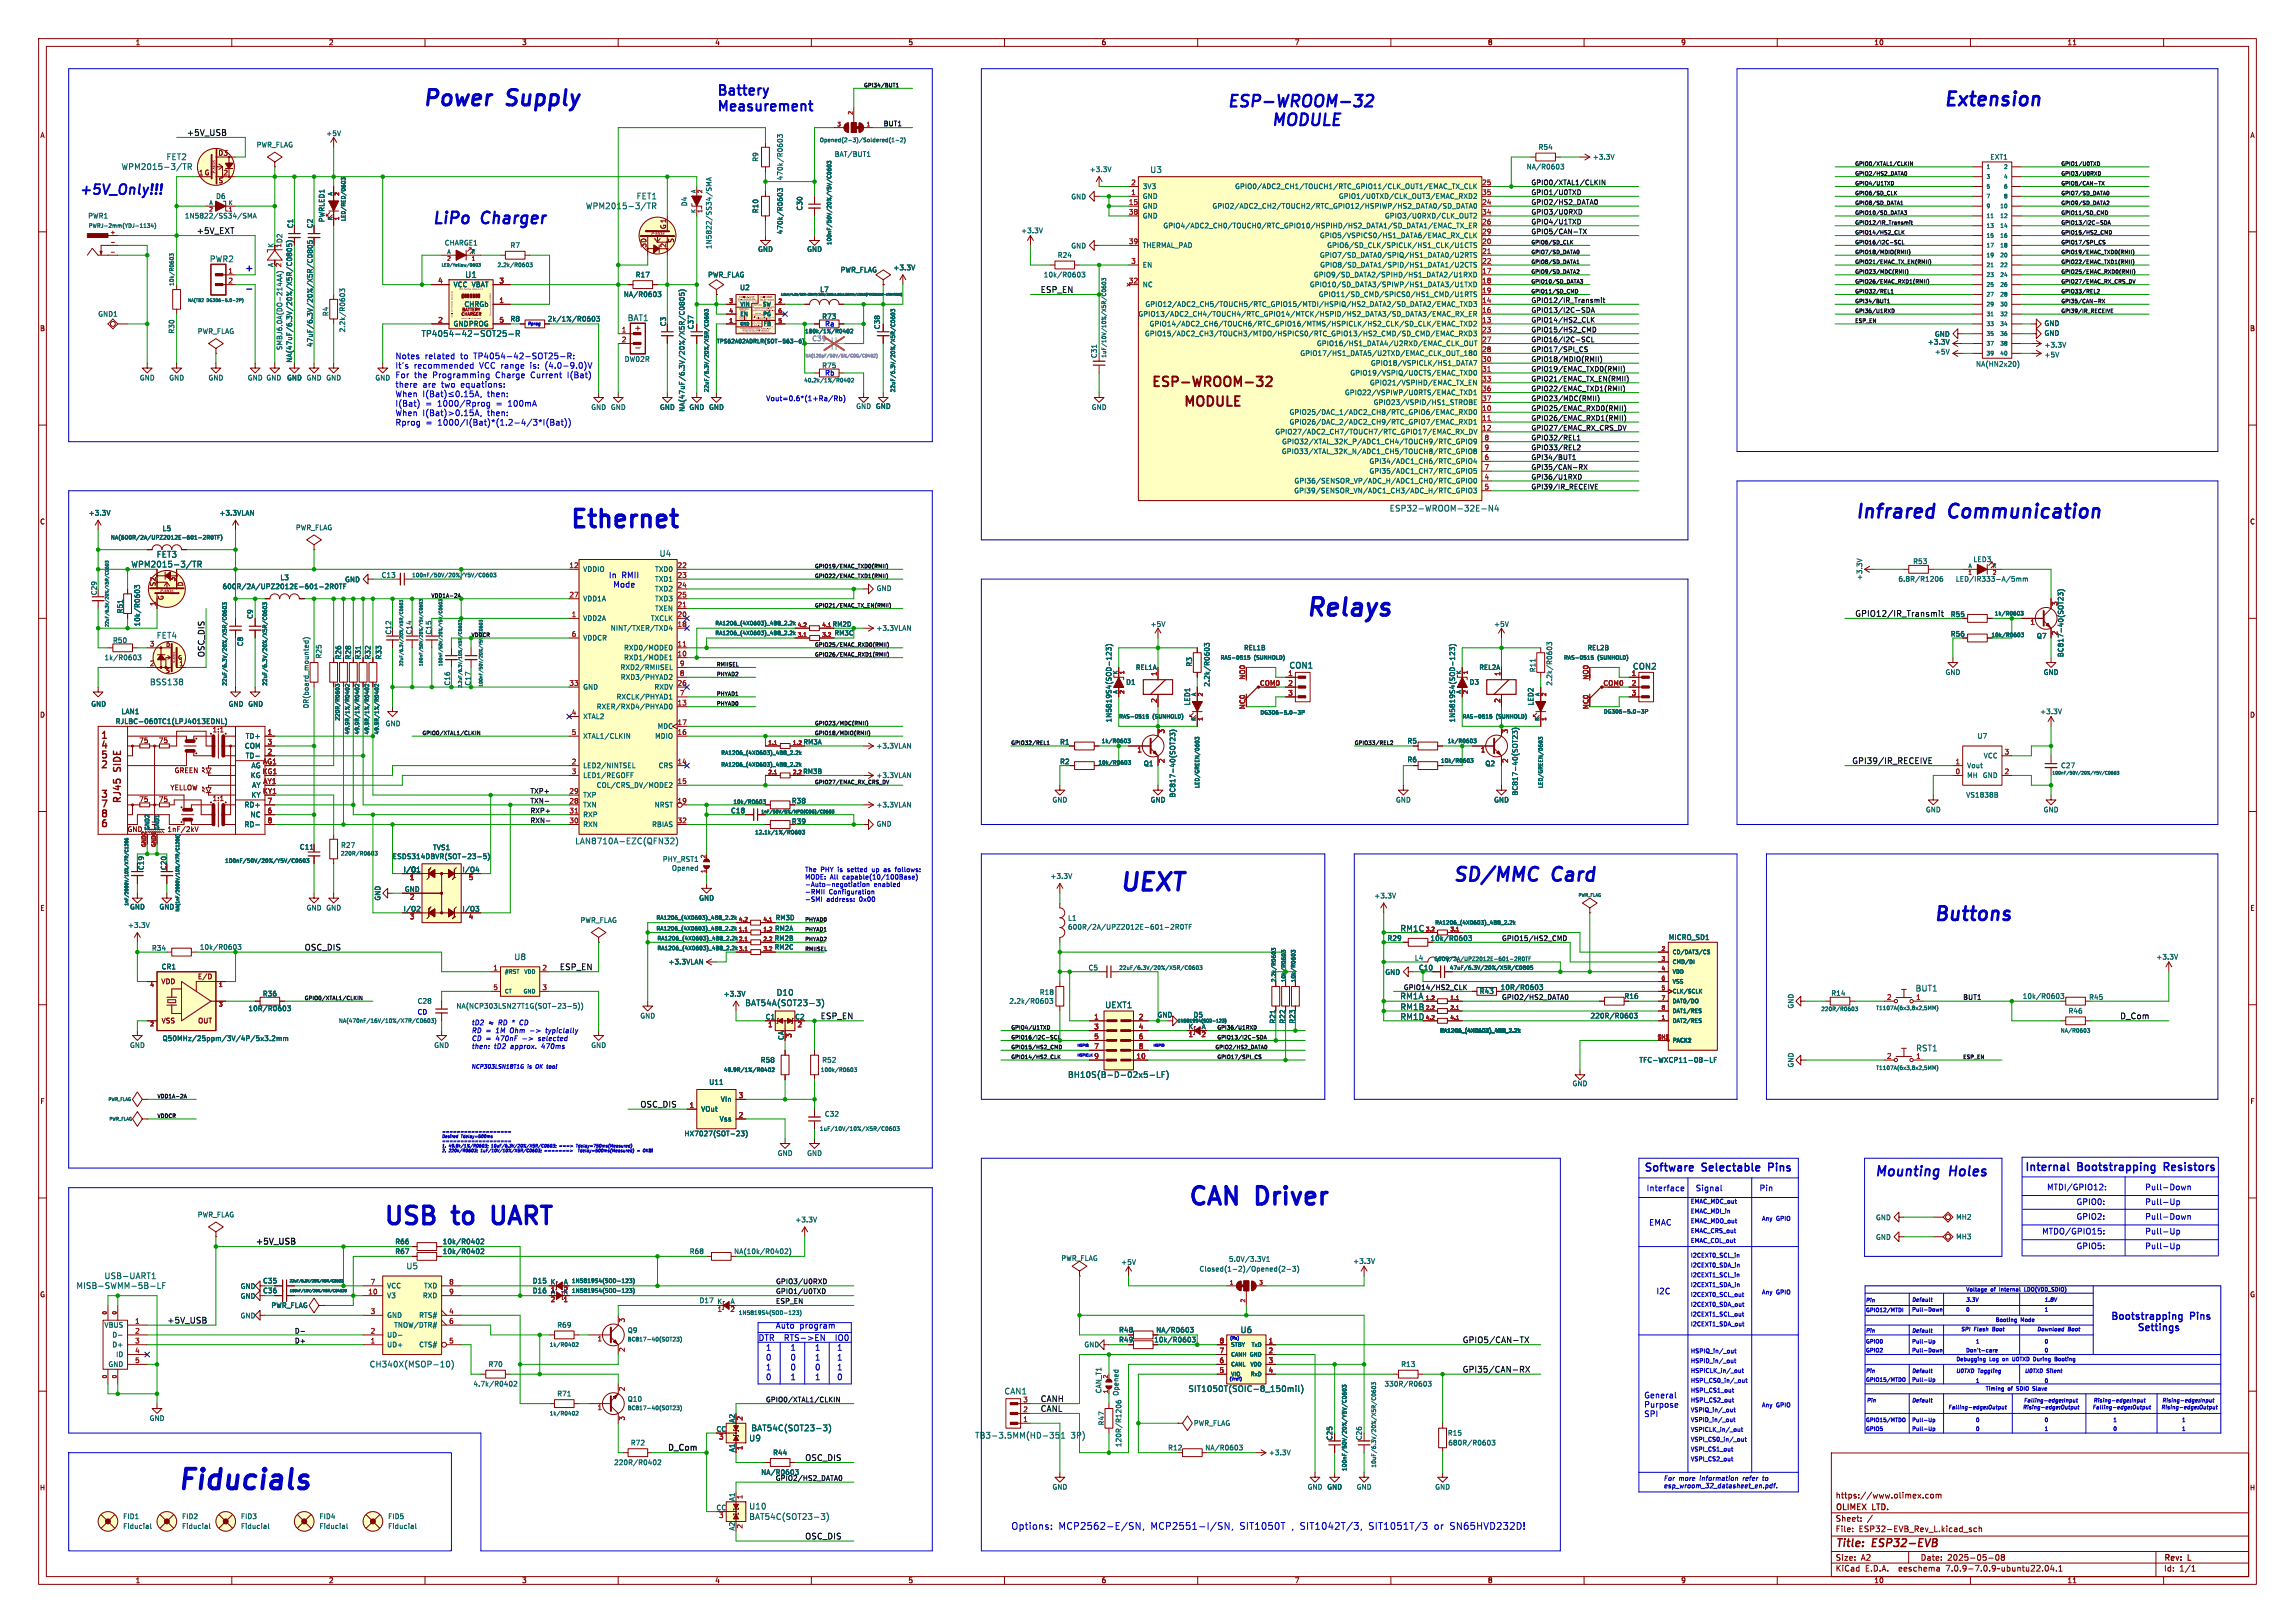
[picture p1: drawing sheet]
<svg xmlns="http://www.w3.org/2000/svg" width="594mm" height="420mm" viewBox="0 0 594 420" stroke-linecap="round" stroke-linejoin="round" font-family="sans-serif">
<defs><g id="words">
<text font-size="7.1" fill="#0000c2" x="45.7" y="385.8">Fiducials</text>
<g font-size="6.3" fill="#0000c2">
<text x="147.3" y="136.9">Ethernet</text>
<text x="337.8" y="159.8">Relays</text>
<text x="289.6" y="230.9">UEXT</text>
<text x="99.1" y="317.3">USB</text>
<text x="117.8" y="317.3">to</text>
<text x="129.6" y="317.3">UART</text>
<text x="307.3" y="312.2">CAN</text>
<text x="325.6" y="312.2">Driver</text>
</g>
<g font-size="5.6" fill="#0000c2">
<text x="109.2" y="27.7">Power</text>
<text x="131.5" y="27.7">Supply</text>
</g>
<g font-size="4.9" fill="#0000c2">
<text x="502.9" y="27.7">Extension</text>
<text x="480.1" y="134.4">Infrared</text>
<text x="504.7" y="134.4">Communication</text>
<text x="375.9" y="228.4">SD/MMC</text>
<text x="402" y="228.4">Card</text>
<text x="500.4" y="238.5">Buttons</text>
</g>
<g font-size="4.2" fill="#0000c2">
<text x="317.5" y="27.9">ESP-WROOM-32</text>
<text x="334.9" y="32.8">MODULE</text>
<text x="111.8" y="58.2">LiPo</text>
<text x="124.8" y="58.2">Charger</text>
</g>
<g font-size="3.5" fill="#0000c2">
<text x="185.4" y="24.9">Battery</text>
<text x="185.4" y="29">Measurement</text>
<text x="20.3" y="50.6">+5V_Only!!!</text>
<text x="485.1" y="304.6">Mounting</text>
<text x="504.7" y="304.6">Holes</text>
</g>
<g font-size="3.5" fill="#840000">
<text x="297.7" y="100.8">ESP-WROOM-32</text>
<text x="306" y="105.9">MODULE</text>
</g>
<g font-size="2.8" fill="#0000c2">
<text x="425.4" y="303.3">Software</text>
<text x="440.7" y="303.3">Selectable</text>
<text x="458.7" y="303.3">Pins</text>
<text x="524" y="303.2">Internal</text>
<text x="537.9" y="303.2">Bootstrapping</text>
<text x="561.1" y="303.2">Resistors</text>
</g>
<g font-size="2.8" fill="#840000">
<text x="475" y="400.9">Title:</text>
<text x="484.7" y="400.9">ESP32-EVB</text>
</g>
<g font-size="2.5" fill="#840000">
<text x="25.8" y="191.7">1</text>
<text x="25.8" y="194.2">4</text>
<text x="25.8" y="196.7">5</text>
<text x="25.8" y="199.3">2</text>
<text x="31.8" y="199.6" transform="rotate(-90 31.8 199.6)">SIDE</text>
<text x="25.8" y="206.9">3</text>
<text x="25.8" y="209.4">7</text>
<text x="31.8" y="208.2" transform="rotate(-90 31.8 208.2)">RJ45</text>
<text x="25.8" y="214.5">6</text>
<text x="25.8" y="212">8</text>
</g>
<g font-size="2.5" fill="#0000c2">
<text x="546.2" y="341.7">Bootstrapping</text>
<text x="567" y="341.7">Pins</text>
<text x="556.7" y="344.6">Settings</text>
<text x="261.6" y="396">Options:</text>
<text x="273.9" y="396">MCP2562-E/SN,</text>
<text x="297.8" y="396">MCP2551-I/SN,</text>
<text x="320.9" y="396">SIT1050T</text>
<text x="334.4" y="396">, SIT1042T/3,</text>
<text x="354.6" y="396">SIT1051T/3</text>
<text x="371.6" y="396">or</text>
<text x="375.8" y="396">SN65HVD232D!</text>
</g>
<text font-size="2.4" fill="#0000c2" x="63.2" y="70.4">+</text>
<g font-size="2.1" fill="#0f0f0f">
<text x="48.3" y="35.2">+5V_USB</text>
<text x="50.8" y="60.6">+5V_EXT</text>
<text x="269.2" y="75.9">ESP_EN</text>
<text x="480.1" y="159.7">GPIO12/IR_Transmit</text>
<text x="53" y="170.2" transform="rotate(-90 53 170.2)">OSC_DIS</text>
<text x="479.3" y="197.8">GPI39/IR_RECEIVE</text>
<text x="78.7" y="246.1">OSC_DIS</text>
<text x="144.8" y="251.1">ESP_EN</text>
<text x="212.3" y="263.8">ESP_EN</text>
<text x="548.6" y="263.8">D_Com</text>
<text x="165.7" y="286.7">OSC_DIS</text>
<text x="66" y="322.2">+5V_USB</text>
<text x="43.2" y="342.6">+5V_USB</text>
<text x="378.5" y="347.7">GPIO5/CAN-TX</text>
<text x="378.5" y="355.3">GPI35/CAN-RX</text>
<text x="269.2" y="365.4">CANL</text>
<text x="269.2" y="362.9">CANH</text>
<text x="172.7" y="375.5">D_Com</text>
<text x="208.3" y="378.1">OSC_DIS</text>
<text x="208.3" y="398.5">OSC_DIS</text>
</g>
<g font-size="2.1" fill="#006464">
<text x="43" y="41.6">FET2</text>
<text x="31.3" y="44.2">WPM2015-3/TR</text>
<text x="297.6" y="44.9">U3</text>
<text x="164.7" y="51.8">FET1</text>
<text x="151.5" y="54.3">WPM2015-3/TR</text>
<text x="54.2" y="68">PWR2</text>
<text x="120.3" y="72.1">U1</text>
<text x="162.4" y="83.3">BAT1</text>
<text x="109" y="87.4">TP4054-42-SOT25-R</text>
<text x="359.6" y="132.6">ESP32-WROOM-32E-N4</text>
<text x="33.9" y="147">WPM2015-3/TR</text>
<text x="40.5" y="144.5">FET3</text>
<text x="170.6" y="144.2">U4</text>
<text x="40.5" y="165.5">FET4</text>
<text x="333.6" y="173.2">CON1</text>
<text x="422.5" y="173.5">CON2</text>
<text x="38.7" y="177.5">BSS138</text>
<text x="148.8" y="218.7">LAN8710A-EZC(QFN32)</text>
<text x="362.4" y="241.3">RM1C</text>
<text x="133" y="248.6">U8</text>
<text x="200.9" y="257.9">D10</text>
<text x="495.7" y="256.8">BUT1</text>
<text x="192.8" y="260.6">BAT54A(SOT23-3)</text>
<text x="286" y="261.1">UEXT1</text>
<text x="362.3" y="258.8">RM1A</text>
<text x="362.4" y="261.6">RM1B</text>
<text x="362.4" y="264.1">RM1D</text>
<text x="495.9" y="272.3">RST1</text>
<text x="276.3" y="279.1">BH10S(B-D-02x5-LF)</text>
<text x="105.1" y="328.7">U5</text>
<text x="19.7" y="333.7">MISB-SWMM-5B-LF</text>
<text x="26.9" y="331.2">USB-UART1</text>
<text x="321" y="345.2">U6</text>
<text x="95.6" y="354.1">CH340X(MSOP-10)</text>
<text x="259.9" y="361">CAN1</text>
<text x="307.5" y="360.4">SIT1050T(SOIC-8_150mil)</text>
<text x="194.4" y="370.6">BAT54C(SOT23-3)</text>
<text x="193.8" y="373.2">U9</text>
<text x="277.1" y="372.5">3P)</text>
<text x="193.8" y="390.8">U10</text>
<text x="193.8" y="393.5">BAT54C(SOT23-3)</text>
</g>
<g font-size="2.1" fill="#840000">
<text x="164" y="85.9">+</text>
<text x="475" y="388">https://www.olimex.com</text>
<text x="475" y="394">Sheet:</text>
<text x="475" y="391.2">OLIMEX</text>
<text x="484.7" y="391.2">LTD.</text>
<text x="475" y="396.7">File:</text>
<text x="481.1" y="396.7">ESP32-EVB_Rev_L.kicad_sch</text>
<text x="475" y="406.9">KiCad</text>
<text x="475" y="404.1">Size:</text>
<text x="481.7" y="404.1">A2</text>
<text x="482.7" y="406.9">E.D.A.</text>
<text x="491.6" y="406.9">eeschema</text>
<text x="497" y="404.1">Date:</text>
<text x="504" y="406.9">7.0.9-7.0.9~ubuntu22.04.1</text>
<text x="504" y="404.1">2025-05-08</text>
<text x="560" y="404.3">Rev:</text>
<text x="560" y="406.9">Id:</text>
<text x="564.1" y="406.9">1/1</text>
<text x="566.4" y="404.3">L</text>
</g>
<g font-size="2.1" fill="#0000c2">
<text x="102.2" y="93.1">Notes</text>
<text x="102.2" y="95.5">It's</text>
<text x="107.1" y="95.5">recommended</text>
<text x="109.9" y="93.1">related</text>
<text x="119.2" y="93.1">to</text>
<text x="122.8" y="93.1">TP4054-42-SOT25-R:</text>
<text x="124.2" y="95.5">VCC range</text>
<text x="137.5" y="95.5">is:</text>
<text x="141.5" y="95.5">(4.0-9.0)V</text>
<text x="102.2" y="98">For</text>
<text x="102.2" y="100.4">there</text>
<text x="107.2" y="98">the</text>
<text x="109.4" y="100.4">are</text>
<text x="112" y="98">Programming</text>
<text x="114.3" y="100.4">two</text>
<text x="119.5" y="100.4">equations:</text>
<text x="128.5" y="98">Charge</text>
<text x="137.7" y="98">Current</text>
<text x="147.3" y="98">I(Bat)</text>
<text x="102.2" y="102.9">When</text>
<text x="102.2" y="105.3">I(Bat)</text>
<text x="102.2" y="107.8">When</text>
<text x="109.4" y="107.8">I(Bat)&gt;0.15A,</text>
<text x="110.1" y="105.3">=</text>
<text x="113.3" y="105.3">1000/Rprog</text>
<text x="126.2" y="102.9">then:</text>
<text x="126.2" y="107.8">then:</text>
<text x="128.6" y="105.3">=</text>
<text x="131.8" y="105.3">100mA</text>
<text x="102.2" y="110.2">Rprog</text>
<text x="110.2" y="110.2">=</text>
<text x="113.4" y="110.2">1000/I(Bat)*(1.2-4/3*I(Bat))</text>
<text x="157.5" y="149.7">In</text>
<text x="160.8" y="149.7">RMII</text>
<text x="158.8" y="152.2">Mode</text>
<text x="426.1" y="308.4">Interface</text>
<text x="438.8" y="308.4">Signal</text>
<text x="455.3" y="308.4">Pin</text>
<text x="529.7" y="308.1">MTDI/GPIO12:</text>
<text x="537.3" y="311.9">GPIO0:</text>
<text x="555.1" y="311.9">Pull-Up</text>
<text x="555.1" y="308.1">Pull-Down</text>
<text x="426.7" y="317.3">EMAC</text>
<text x="537.3" y="315.7">GPIO2:</text>
<text x="555.1" y="315.7">Pull-Down</text>
<text x="528.4" y="319.5">MTDO/GPIO15:</text>
<text x="537.3" y="323.3">GPIO5:</text>
<text x="555.1" y="323.3">Pull-Up</text>
<text x="555.1" y="319.5">Pull-Up</text>
<text x="428.6" y="335">I2C</text>
<text x="196.2" y="347.1">DTR</text>
<text x="200.7" y="343.9">Auto</text>
<text x="203.1" y="347.1">RTS-&gt;EN</text>
<text x="206.9" y="343.9">program</text>
<text x="216.6" y="347.1">IO0</text>
<text x="198.1" y="349.6">1</text>
<text x="198.1" y="352.2">0</text>
<text x="204.5" y="349.6">1</text>
<text x="204.5" y="352.2">0</text>
<text x="210.8" y="352.2">1</text>
<text x="210.8" y="349.6">1</text>
<text x="216.5" y="352.2">1</text>
<text x="216.5" y="349.6">1</text>
<text x="198.1" y="354.7">1</text>
<text x="198.1" y="357.3">0</text>
<text x="204.5" y="357.3">1</text>
<text x="204.5" y="354.7">0</text>
<text x="210.8" y="357.3">1</text>
<text x="210.8" y="354.7">0</text>
<text x="216.5" y="357.3">0</text>
<text x="216.5" y="354.7">1</text>
<text x="425.4" y="362">General</text>
<text x="425.4" y="364.4">Purpose</text>
<text x="425.4" y="366.8">SPI</text>
</g>
<g font-size="1.8" fill="#840000">
<text x="35" y="11.9">1</text>
<text x="85" y="11.9">2</text>
<text x="135" y="11.9">3</text>
<text x="185" y="11.9">4</text>
<text x="235" y="11.9">5</text>
<text x="285" y="11.9">6</text>
<text x="335" y="11.9">7</text>
<text x="385" y="11.9">8</text>
<text x="435" y="11.9">9</text>
<text x="485" y="11.9">10</text>
<text x="535" y="11.9">11</text>
<text x="10.3" y="35.9">A</text>
<text x="582.3" y="35.9">A</text>
<text x="56.4" y="47.6">S</text>
<text x="174.6" y="62.9" transform="rotate(-90 174.6 62.9)">S</text>
<text x="10.3" y="85.9">B</text>
<text x="582.3" y="85.9">B</text>
<text x="10.3" y="135.9">C</text>
<text x="582.3" y="135.9">C</text>
<text x="40.5" y="151.8" transform="rotate(-90 40.5 151.8)">S2</text>
<text x="42.5" y="155.4" transform="rotate(-90 42.5 155.4)">G</text>
<text x="47.6" y="151.9" transform="rotate(-90 47.6 151.9)">D</text>
<text x="10.3" y="185.9">D</text>
<text x="582.3" y="185.9">D</text>
<text x="54.7" y="189.9">1:1</text>
<text x="35.9" y="192.5">75</text>
<text x="41" y="192.5">75</text>
<text x="44.9" y="200.4">GREEN</text>
<text x="35.9" y="207.8">75</text>
<text x="41" y="207.8">75</text>
<text x="43.8" y="204.9">YELLOW</text>
<text x="54.7" y="207.6">1:1</text>
<text x="204.8" y="208.1">R38</text>
<text x="32.7" y="215.6">GND</text>
<text x="204.8" y="213.5">R39</text>
<text x="37.4" y="225.3" transform="rotate(-90 37.4 225.3)">C19</text>
<text x="43.3" y="225.3" transform="rotate(-90 43.3 225.3)">C20</text>
<text x="10.3" y="235.9">E</text>
<text x="582.3" y="235.9">E</text>
<text x="41.6" y="254.9">VDD</text>
<text x="51.1" y="253.6">E/D</text>
<text x="420.3" y="258.7">R16</text>
<text x="41.7" y="265">VSS</text>
<text x="51.2" y="265">OUT</text>
<text x="10.3" y="285.9">F</text>
<text x="582.3" y="285.9">F</text>
<text x="10.3" y="335.9">G</text>
<text x="142.5" y="335">A</text>
<text x="145.7" y="335">K</text>
<text x="582.3" y="335.9">G</text>
<text x="298.6" y="347.6">10k/R0603</text>
<text x="345" y="372.8" transform="rotate(-90 345 372.8)">C25</text>
<text x="10.2" y="385.9">H</text>
<text x="582.2" y="385.9">H</text>
<text x="35" y="409.9">1</text>
<text x="85" y="409.9">2</text>
<text x="135" y="409.9">3</text>
<text x="185" y="409.9">4</text>
<text x="235" y="409.9">5</text>
<text x="285" y="409.9">6</text>
<text x="335" y="409.9">7</text>
<text x="385" y="409.9">8</text>
<text x="435" y="409.9">9</text>
<text x="485" y="409.9">10</text>
<text x="535" y="409.9">11</text>
</g>
<g font-size="1.8" fill="#006464">
<text x="84.3" y="35.4">+5V</text>
<text x="66.3" y="38.4">PWR_FLAG</text>
<text x="196.4" y="42" transform="rotate(-90 196.4 42)">R9</text>
<text x="215.9" y="40.8">BAT/BUT1</text>
<text x="398.1" y="39">R54</text>
<text x="412.1" y="41.5">+3.3V</text>
<text x="515" y="41.5">EXT1</text>
<text x="202.8" y="46.8" transform="rotate(-90 202.8 46.8)">470k/R0603</text>
<text x="281.9" y="44.7">+3.3V</text>
<text x="395" y="44">NA/R0603</text>
<text x="55.8" y="51.7">D6</text>
<text x="178" y="53.5" transform="rotate(-90 178 53.5)">D4</text>
<text x="277.1" y="51.8">GND</text>
<text x="295.7" y="51.7">GND</text>
<text x="295.7" y="49.1">3V3</text>
<text x="319.5" y="49.1">GPIO0/ADC2_CH1/TOUCH1/RTC_GPIO11/CLK_OUT1/EMAC_TX_CLK</text>
<text x="346.4" y="51.7">GPIO1/U0TXD/CLK_OUT3/EMAC_RXD2</text>
<text x="22.7" y="56.7">PWR1</text>
<text x="47.7" y="56.7">1N5822/SS34/SMA</text>
<text x="76" y="59.2" transform="rotate(-90 76 59.2)">C1</text>
<text x="81.1" y="59.2" transform="rotate(-90 81.1 59.2)">C2</text>
<text x="84.2" y="57.6" transform="rotate(-90 84.2 57.6)">PWRLED1</text>
<text x="196.4" y="55.3" transform="rotate(-90 196.4 55.3)">R10</text>
<text x="207.9" y="54.6" transform="rotate(-90 207.9 54.6)">C30</text>
<text x="295.7" y="54.2">GND</text>
<text x="295.7" y="56.7">GND</text>
<text x="301" y="59.3">GPIO4/ADC2_CH0/TOUCH0/RTC_GPIO10/HSPIHD/HS2_DATA1/SD_DATA1/EMAC_TX_ER</text>
<text x="313.7" y="54.2">GPIO2/ADC2_CH2/TOUCH2/RTC_GPIO12/HSPIWP/HS2_DATA0/SD_DATA0</text>
<text x="358.3" y="56.7">GPIO3/U0RXD/CLK_OUT2</text>
<text x="70.9" y="64.2" transform="rotate(-90 70.9 64.2)">K</text>
<text x="73.1" y="64.2" transform="rotate(-90 73.1 64.2)">1D2</text>
<text x="115" y="63.7">CHARGE1</text>
<text x="132" y="64.4">R7</text>
<text x="184.4" y="64.6" transform="rotate(-90 184.4 64.6)">1N5822/SS34/SMA</text>
<text x="196.1" y="65.4">GND</text>
<text x="202.8" y="60.8" transform="rotate(-90 202.8 60.8)">470k/R0603</text>
<text x="208.8" y="65.4">GND</text>
<text x="264.2" y="60.6">+3.3V</text>
<text x="277.1" y="64.5">GND</text>
<text x="295.7" y="64.4">THERMAL_PAD</text>
<text x="341.5" y="61.8">GPIO5/VSPICS0/HS1_DATA6/EMAC_RX_CLK</text>
<text x="343.4" y="64.4">GPIO6/SD_CLK/SPICLK/HS1_CLK/U1CTS</text>
<text x="70.9" y="69.2" transform="rotate(-90 70.9 69.2)">A</text>
<text x="164.4" y="72">R17</text>
<text x="183.1" y="72">PWR_FLAG</text>
<text x="217.4" y="70.7">PWR_FLAG</text>
<text x="231.1" y="70.1">+3.3V</text>
<text x="270" y="72">10k/R0603</text>
<text x="273.6" y="66.9">R24</text>
<text x="295.7" y="69.4">EN</text>
<text x="339.9" y="72">GPIO9/SD_DATA2/SPIHD/HS1_DATA2/U1RXD</text>
<text x="341.5" y="66.9">GPIO7/SD_DATA0/SPIQ/HS1_DATA0/U2RTS</text>
<text x="341.6" y="69.4">GPIO8/SD_DATA1/SPID/HS1_DATA1/U2CTS</text>
<text x="117.3" y="74.5">VCC VBAT</text>
<text x="161.3" y="77.1">NA/R0603</text>
<text x="191.4" y="75.3">U2</text>
<text x="212.1" y="75.8">L7</text>
<text x="295.7" y="74.5">NC</text>
<text x="338.9" y="74.5">GPIO10/SD_DATA3/SPIWP/HS1_DATA3/U1TXD</text>
<text x="341.2" y="77.1">GPIO11/SD_CMD/SPICS0/HS1_CMD/U1RTS</text>
<text x="25.3" y="82.1">GND1</text>
<text x="85.2" y="81.9" transform="rotate(-90 85.2 81.9)">R4</text>
<text x="120.1" y="79.6">CHRGb</text>
<text x="132" y="83.4">R8</text>
<text x="141.7" y="83.4">2k/1%/R0603</text>
<text x="212.7" y="82.8">R73</text>
<text x="294.5" y="82.1">GPIO13/ADC2_CH4/TOUCH4/RTC_GPIO14/MTCK/HSPID/HS2_DATA3/SD_DATA3/EMAC_RX_ER</text>
<text x="296.3" y="79.6">GPIO12/ADC2_CH5/TOUCH5/RTC_GPIO15/MTDI/HSPIQ/HS2_DATA2/SD_DATA2/EMAC_TXD3</text>
<text x="45.3" y="86.5" transform="rotate(-90 45.3 86.5)">R30</text>
<text x="51.1" y="86.6">PWR_FLAG</text>
<text x="81.1" y="89.9" transform="rotate(-90 81.1 89.9)">47uF/6.3V/20%/X5R/C0805</text>
<text x="89.5" y="86.1" transform="rotate(-90 89.5 86.1)">2.2k/R0603</text>
<text x="117.3" y="84.7">GNDPROG</text>
<text x="172.6" y="84.6" transform="rotate(-90 172.6 84.6)">C3</text>
<text x="179.7" y="85.3" transform="rotate(-90 179.7 85.3)">C37</text>
<text x="213.4" y="84.6">Ra</text>
<text x="227.9" y="85.3" transform="rotate(-90 227.9 85.3)">C38</text>
<text x="296.2" y="87.2">GPIO15/ADC2_CH3/TOUCH3/MTDO/HSPICS0/RTC_GPIO13/HS2_CMD/SD_CMD/EMAC_RXD3</text>
<text x="297.4" y="84.7">GPIO14/ADC2_CH6/TOUCH6/RTC_GPIO16/MTMS/HSPICLK/HS2_CLK/SD_CLK/EMAC_TXD2</text>
<text x="340.7" y="89.8">GPIO16/HS1_DATA4/U2RXD/EMAC_CLK_OUT</text>
<text x="498.9" y="89.4">+3.3V</text>
<text x="500.7" y="87.4">GND</text>
<text x="529" y="87.1">GND</text>
<text x="529" y="84.6">GND</text>
<text x="73.3" y="90.7" transform="rotate(-90 73.3 90.7)">SMBJ6.0A(DO-214AA)</text>
<text x="75.8" y="94" transform="rotate(-90 75.8 94)">NA(47uF/6.3V/20%/X5R/C0805)</text>
<text x="161.6" y="93.8">DW02R</text>
<text x="212.7" y="95.5">R75</text>
<text x="284.1" y="92.8" transform="rotate(-90 284.1 92.8)">C31</text>
<text x="336.4" y="92.3">GPIO17/HS1_DATA5/U2TXD/EMAC_CLK_OUT_180</text>
<text x="354.7" y="94.8">GPIO18/VSPICLK/HS1_DATA7</text>
<text x="500.7" y="91.9">+5V</text>
<text x="511.3" y="95.1">NA(HN2x20)</text>
<text x="529" y="90.1">+3.3V</text>
<text x="529" y="92.7">+5V</text>
<text x="36.1" y="98.7">GND</text>
<text x="43.7" y="98.7">GND</text>
<text x="53.8" y="98.7">GND</text>
<text x="64" y="98.7">GND GND</text>
<text x="74.2" y="98.7">GND GND GND</text>
<text x="74.2" y="98.7">GND</text>
<text x="97" y="98.7">GND</text>
<text x="349.4" y="97.4">GPIO19/VSPIQ/U0CTS/EMAC_TXD0</text>
<text x="354.4" y="99.9">GPIO21/VSPIHD/EMAC_TX_EN</text>
<text x="152.9" y="106.3">GND GND</text>
<text x="170.7" y="106.3">GND</text>
<text x="177.4" y="106.7" transform="rotate(-90 177.4 106.7)">NA(47uF/6.3V/20%/X5R/C0805)</text>
<text x="178.3" y="106.3">GND GND</text>
<text x="221.5" y="106">GND GND</text>
<text x="226.6" y="106">GND</text>
<text x="282.4" y="106.3">GND</text>
<text x="333.6" y="107.5">GPIO25/DAC_1/ADC2_CH8/RTC_GPIO6/EMAC_RXD0</text>
<text x="348" y="102.5">GPIO22/VSPIWP/U0RTS/EMAC_TXD1</text>
<text x="355.4" y="105">GPIO23/VSPID/HS1_STROBE</text>
<text x="329.9" y="112.6">GPIO27/ADC2_CH7/TOUCH7/RTC_GPIO17/EMAC_RX_DV</text>
<text x="333.6" y="110.1">GPIO26/DAC_2/ADC2_CH9/RTC_GPIO7/EMAC_RXD1</text>
<text x="331.6" y="117.7">GPIO33/XTAL_32K_N/ADC1_CH5/TOUCH8/RTC_GPIO8</text>
<text x="331.7" y="115.2">GPIO32/XTAL_32K_P/ADC1_CH4/TOUCH9/RTC_GPIO9</text>
<text x="334.9" y="125.3">GPI36/SENSOR_VP/ADC_H/ADC1_CH0/RTC_GPIO0</text>
<text x="354.3" y="120.2">GPI34/ADC1_CH6/RTC_GPIO4</text>
<text x="354.3" y="122.8">GPI35/ADC1_CH7/RTC_GPIO5</text>
<text x="334.8" y="127.9">GPI39/SENSOR_VN/ADC1_CH3/ADC_H/RTC_GPIO3</text>
<text x="22.8" y="133.6">+3.3V</text>
<text x="42" y="137.6">L5</text>
<text x="56.7" y="133.6">+3.3VLAN</text>
<text x="76.5" y="137.4">PWR_FLAG</text>
<text x="98.6" y="149.7">C13</text>
<text x="150.8" y="148.2">VDDIO</text>
<text x="169.4" y="148.2">TXD0</text>
<text x="495.1" y="146.2">R53</text>
<text x="510.6" y="145.6">LED3</text>
<text x="25.2" y="154.2" transform="rotate(-90 25.2 154.2)">C29</text>
<text x="57.5" y="152.7">600R/2A/UPZ2012E-601-2R0TF</text>
<text x="72.4" y="150.3">L3</text>
<text x="89.2" y="150.9">GND</text>
<text x="150.8" y="155.8">VDD1A</text>
<text x="169.4" y="150.7">TXD1</text>
<text x="169.4" y="153.3">TXD2</text>
<text x="169.4" y="155.8">TXD3</text>
<text x="226.8" y="153.1">GND</text>
<text x="482.2" y="150.3" transform="rotate(-90 482.2 150.3)">+3.3V</text>
<text x="491.2" y="150.7">6.8R/R1206</text>
<text x="506.1" y="150.7">LED/IR333-A/5mm</text>
<text x="32" y="158.8" transform="rotate(-90 32 158.8)">R51</text>
<text x="65.6" y="160.3" transform="rotate(-90 65.6 160.3)">C9</text>
<text x="150.8" y="160.9">VDD2A</text>
<text x="168.3" y="160.9">TXCLK</text>
<text x="169.4" y="158.3">TXEN</text>
<text x="504.8" y="159.9">R55</text>
<text x="29.1" y="166.6">R50</text>
<text x="36.4" y="162.2" transform="rotate(-90 36.4 162.2)">10k/R0603</text>
<text x="63.1" y="167.4" transform="rotate(-90 63.1 167.4)">C8</text>
<text x="101.4" y="164.3" transform="rotate(-90 101.4 164.3)">C12</text>
<text x="106.8" y="164.3" transform="rotate(-90 106.8 164.3)">C14</text>
<text x="111.9" y="164.3" transform="rotate(-90 111.9 164.3)">C15</text>
<text x="150.8" y="166">VDDCR</text>
<text x="157.9" y="163.4">NINT/TXER/TXD4</text>
<text x="226.7" y="163.4">+3.3VLAN</text>
<text x="297.7" y="162.4">+5V</text>
<text x="386.6" y="162.4">+5V</text>
<text x="504.8" y="164.9">R56</text>
<text x="527.1" y="165.5">Q7</text>
<text x="26.9" y="171">1k/R0603</text>
<text x="83.4" y="170.5" transform="rotate(-90 83.4 170.5)">R25</text>
<text x="88.5" y="170.8" transform="rotate(-90 88.5 170.8)">R26</text>
<text x="91" y="170.8" transform="rotate(-90 91 170.8)">R28</text>
<text x="93.6" y="170.8" transform="rotate(-90 93.6 170.8)">R31</text>
<text x="96.1" y="170.8" transform="rotate(-90 96.1 170.8)">R32</text>
<text x="98.9" y="170.8" transform="rotate(-90 98.9 170.8)">R33</text>
<text x="160.5" y="173.6">RXD2/RMIISEL</text>
<text x="161.4" y="171">RXD1/MODE1</text>
<text x="161.4" y="168.5">RXD0/MODE0</text>
<text x="308.7" y="172.6" transform="rotate(-90 308.7 172.6)">R3</text>
<text x="534.3" y="170.2" transform="rotate(-90 534.3 170.2)">BC817-40(SOT23)</text>
<text x="116.7" y="177.5" transform="rotate(-90 116.7 177.5)">C16</text>
<text x="122" y="177.5" transform="rotate(-90 122 177.5)">C17</text>
<text x="150.8" y="178.7">GND</text>
<text x="160.5" y="176.1">RXD3/PHYAD2</text>
<text x="169.3" y="178.7">RXDV</text>
<text x="291.3" y="177.4">D1</text>
<text x="313.3" y="177.8" transform="rotate(-90 313.3 177.8)">2.2k/R0603</text>
<text x="380.2" y="177.4">D3</text>
<text x="397.6" y="174.1" transform="rotate(-90 397.6 174.1)">R11</text>
<text x="401.9" y="177.6" transform="rotate(-90 401.9 177.6)">2.2k/R0603</text>
<text x="503.4" y="174.9">GND</text>
<text x="528.8" y="174.9">GND</text>
<text x="23.5" y="183.1">GND</text>
<text x="31.3" y="185">LAN1</text>
<text x="59.1" y="183.1">GND GND</text>
<text x="80.1" y="183.4" transform="rotate(-90 80.1 183.4)">0R(board_mounted)</text>
<text x="154.3" y="183.7">RXER/RXD4/PHYAD0</text>
<text x="159.5" y="181.2">RXCLK/PHYAD1</text>
<text x="308.2" y="182.7" transform="rotate(-90 308.2 182.7)">LED1</text>
<text x="397.1" y="182.7" transform="rotate(-90 397.1 182.7)">LED2</text>
<text x="527.9" y="185">+3.3V</text>
<text x="29.8" y="187.6">RJLBC-060TC1(LPJ4013EDNL)</text>
<text x="63.5" y="191.4">TD+</text>
<text x="99.7" y="188.1">GND</text>
<text x="150.8" y="186.3">XTAL2</text>
<text x="150.8" y="191.4">XTAL1/CLKIN</text>
<text x="169.4" y="191.4">MDIO</text>
<text x="170.1" y="188.8">MDC</text>
<text x="287.9" y="187.1" transform="rotate(-90 287.9 187.1)">1N5819S4(SOD-123)</text>
<text x="376.8" y="187.1" transform="rotate(-90 376.8 187.1)">1N5819S4(SOD-123)</text>
<text x="511.7" y="191.4">U7</text>
<text x="63.2" y="193.9">COM</text>
<text x="63.5" y="196.5">TD-</text>
<text x="226.7" y="193.9">+3.3VLAN</text>
<text x="274.2" y="192.9">R1</text>
<text x="274.2" y="198">R2</text>
<text x="364.2" y="192.6">R5</text>
<text x="364.2" y="197.5">R6</text>
<text x="513.3" y="196.4">VCC</text>
<text x="64.8" y="201.5">KG</text>
<text x="65" y="199">AG</text>
<text x="150.8" y="199">LED2/NINTSEL</text>
<text x="150.8" y="201.5">LED1/REGOFF</text>
<text x="170.3" y="199">CRS</text>
<text x="295.9" y="198.5">Q1</text>
<text x="384.3" y="198.5">Q2</text>
<text x="509" y="201.5">MH</text>
<text x="509" y="199">Vout</text>
<text x="513.1" y="201.5">GND</text>
<text x="533.3" y="199">C27</text>
<text x="63.2" y="209.2">RD+</text>
<text x="65" y="206.6">KY</text>
<text x="65.1" y="204.1">AY</text>
<text x="150.8" y="209.1">TXN</text>
<text x="150.8" y="206.6">TXP</text>
<text x="154.3" y="204.1">COL/CRS_DV/MODE2</text>
<text x="169.3" y="209.1">NRST</text>
<text x="226.7" y="209.1">+3.3VLAN</text>
<text x="272.3" y="207.9">GND</text>
<text x="297.7" y="207.9">GND</text>
<text x="304.4" y="206.5" transform="rotate(-90 304.4 206.5)">BC817-40(SOT23)</text>
<text x="361.2" y="207.9">GND</text>
<text x="386.6" y="207.9">GND</text>
<text x="393" y="206" transform="rotate(-90 393 206)">BC817-40(SOT23)</text>
<text x="508.8" y="206.6">VS1838B</text>
<text x="43.1" y="215.6">1nF/2kV</text>
<text x="63.2" y="214.2">RD-</text>
<text x="64.7" y="211.7">NC</text>
<text x="150.8" y="214.2">RXN</text>
<text x="150.8" y="211.7">RXP</text>
<text x="168.6" y="214.2">RBIAS</text>
<text x="189.1" y="210.7">C18</text>
<text x="226.8" y="214.1">GND</text>
<text x="498.3" y="210.4">GND</text>
<text x="528.8" y="210.4">GND</text>
<text x="77.5" y="220.1">C11</text>
<text x="88.1" y="219.6">R27</text>
<text x="112" y="220.2">TVS1</text>
<text x="101.5" y="222.5">ESDS314DBVR(SOT-23-5)</text>
<text x="104.3" y="225.8">I/O1</text>
<text x="119.6" y="225.8">I/O4</text>
<text x="171.4" y="223.2">PHY_RST1</text>
<text x="173.8" y="225.5">Opened</text>
<text x="271.8" y="227.6">+3.3V</text>
<text x="98.7" y="233.2" transform="rotate(-90 98.7 233.2)">GND</text>
<text x="104.6" y="230.9">GND</text>
<text x="180.8" y="233.3">GND</text>
<text x="355.6" y="232.7">+3.3V</text>
<text x="33.5" y="235.6">GND</text>
<text x="41.1" y="235.6">GND</text>
<text x="79.2" y="235.8">GND GND</text>
<text x="104.3" y="236">I/O2</text>
<text x="119.6" y="236">I/O3</text>
<text x="150.1" y="239">PWR_FLAG</text>
<text x="276.3" y="238.5">L1</text>
<text x="33" y="240.3">+3.3V</text>
<text x="51.6" y="246">10k/R0603</text>
<text x="276.3" y="240.8">600R/2A/UPZ2012E-601-2R0TF</text>
<text x="359" y="243.7">R29</text>
<text x="370.1" y="243.7">10k/R0603</text>
<text x="431.8" y="243.4">MICRO_SD1</text>
<text x="39.2" y="246.2">R34</text>
<text x="41.7" y="251.1">CR1</text>
<text x="172.9" y="249.8">+3.3VLAN</text>
<text x="281.6" y="251.3">C5</text>
<text x="366.1" y="248.8">L4</text>
<text x="558" y="248.5">+3.3V</text>
<text x="269" y="257.7">R18</text>
<text x="358.4" y="252.5">GND</text>
<text x="382.9" y="257.4">R43</text>
<text x="388.3" y="256.4">10R/R0603</text>
<text x="473.9" y="257.9">R14</text>
<text x="64.2" y="261.8">10R/R0603</text>
<text x="67.9" y="258">R36</text>
<text x="108" y="259.9">C28</text>
<text x="118" y="261.2">NA(NCP303LSN27T1G(SOT-23-5))</text>
<text x="165.6" y="263.8">GND</text>
<text x="187.2" y="258.1">+3.3V</text>
<text x="198" y="263.9">C1</text>
<text x="205.7" y="263.9">C2</text>
<text x="261.1" y="259.9">2.2k/R0603</text>
<text x="299.5" y="263.5">GND</text>
<text x="308.8" y="263.5">D5</text>
<text x="411.6" y="263.8">220R/R0603</text>
<text x="464.4" y="261.1" transform="rotate(-90 464.4 261.1)">GND</text>
<text x="523.4" y="258.7">10k/R0603</text>
<text x="535.3" y="262.5">R46</text>
<text x="540.6" y="258.9">R45</text>
<text x="42" y="269.6">Q50MHz/25ppm/3V/4P/5x3.2mm</text>
<text x="202.9" y="269.3" transform="rotate(-90 202.9 269.3)">CA</text>
<text x="307.5" y="266.4">K</text>
<text x="310.9" y="266.4">A</text>
<text x="330.3" y="265" transform="rotate(-90 330.3 265)">R21</text>
<text x="332.8" y="265" transform="rotate(-90 332.8 265)">R22</text>
<text x="335.4" y="265" transform="rotate(-90 335.4 265)">R23</text>
<text x="33.5" y="271.4">GND</text>
<text x="112.3" y="271.4">GND</text>
<text x="152.9" y="271.4">GND</text>
<text x="196.8" y="275.2">R58</text>
<text x="212.7" y="275.2">R52</text>
<text x="424.2" y="275.2">TFC-WXCP11-08-LF</text>
<text x="183.4" y="280.9">U11</text>
<text x="406.9" y="281.3">GND</text>
<text x="464.4" y="276.4" transform="rotate(-90 464.4 276.4)">GND</text>
<text x="181.4" y="287.9">VOut</text>
<text x="186.4" y="285.3">VIn</text>
<text x="186.1" y="290.4">Vss</text>
<text x="213.4" y="289.2">C32</text>
<text x="177" y="294.2">HX7027(SOT-23)</text>
<text x="201.2" y="299.3">GND</text>
<text x="208.8" y="299.3">GND</text>
<text x="51.1" y="315.2">PWR_FLAG</text>
<text x="205.7" y="316.5">+3.3V</text>
<text x="485.4" y="316">GND</text>
<text x="506.2" y="315.8">MH2</text>
<text x="102.2" y="322.2">R66</text>
<text x="114.5" y="322.2">10k/R0402</text>
<text x="485.4" y="321">GND</text>
<text x="506.2" y="320.9">MH3</text>
<text x="102.2" y="324.7">R67</text>
<text x="114.5" y="324.7">10k/R0402</text>
<text x="178.4" y="324.7">R68</text>
<text x="189.9" y="324.7">NA(10k/R0402)</text>
<text x="274.6" y="326.5">PWR_FLAG</text>
<text x="290.1" y="327.5">+5V</text>
<text x="310.3" y="329.2">Closed(1-2)/Opened(2-3)</text>
<text x="318" y="326.7">5.0V/3.3V1</text>
<text x="350.1" y="327.3">+3.3V</text>
<text x="62.1" y="333.7">GND</text>
<text x="68" y="334.9">C36</text>
<text x="68" y="332.3">C35</text>
<text x="100.1" y="333.6">VCC</text>
<text x="109.6" y="333.6">TXD</text>
<text x="137.8" y="332.3">D15</text>
<text x="137.8" y="334.9">D16</text>
<text x="142.4" y="332.5">K</text>
<text x="145.8" y="332.5">A</text>
<text x="62.1" y="336.3">GND</text>
<text x="62.1" y="341.4">GND</text>
<text x="70.1" y="338.7">PWR_FLAG</text>
<text x="100.1" y="336.1">V3</text>
<text x="100.1" y="341.2">GND</text>
<text x="108.4" y="341.2">RTS#</text>
<text x="109.3" y="336.1">RXD</text>
<text x="180.9" y="337.4">D17</text>
<text x="185.6" y="337.6">K</text>
<text x="189" y="337.6">A</text>
<text x="26.9" y="343.8">VBUS</text>
<text x="29" y="346.3">D-</text>
<text x="100.1" y="346.3">UD-</text>
<text x="101.9" y="343.8">TNOW/DTR#</text>
<text x="144.1" y="343.8">R69</text>
<text x="162.3" y="345.1">Q9</text>
<text x="289.5" y="347.6">R49</text>
<text x="289.5" y="345">R48</text>
<text x="299.1" y="345">NA/R0603</text>
<text x="27.9" y="353.9">GND</text>
<text x="29" y="348.8">D+</text>
<text x="29.9" y="351.4">ID</text>
<text x="100.1" y="348.8">UD+</text>
<text x="108.4" y="348.8">CTS#</text>
<text x="126.3" y="353.9">R70</text>
<text x="280.5" y="348.8">GND</text>
<text x="362.5" y="353.9">R13</text>
<text x="122.4" y="359">4.7k/R0402</text>
<text x="358.2" y="359">330R/R0603</text>
<text x="144.1" y="361.5">R71</text>
<text x="162.3" y="362.9">Q10</text>
<text x="285.3" y="360.7" transform="rotate(-90 285.3 360.7)">CAN_T1</text>
<text x="289.7" y="361.3" transform="rotate(-90 289.7 361.3)">Opened</text>
<text x="38.6" y="367.9">GND</text>
<text x="185.3" y="370.6">CC</text>
<text x="190.2" y="368.3" transform="rotate(-90 190.2 368.3)">A2</text>
<text x="286" y="369" transform="rotate(-90 286 369)">R47</text>
<text x="308.9" y="369.2">PWR_FLAG</text>
<text x="374.6" y="371.7">R15</text>
<text x="163.2" y="374.2">R72</text>
<text x="190.2" y="375.9" transform="rotate(-90 190.2 375.9)">A1</text>
<text x="200" y="376.8">R44</text>
<text x="290.4" y="374.6" transform="rotate(-90 290.4 374.6)">120R/R1206</text>
<text x="302.2" y="375.5">R12</text>
<text x="311.8" y="375.5">NA/R0603</text>
<text x="328.3" y="376.8">+3.3V</text>
<text x="352.7" y="372.8" transform="rotate(-90 352.7 372.8)">C26</text>
<text x="374.7" y="374.2">680R/R0603</text>
<text x="158.8" y="379.3">220R/R0402</text>
<text x="196.9" y="381.9">NA/R0603</text>
<text x="200.7" y="383.3">GPIO2/HS2_DATA0</text>
<text x="190.2" y="388.6" transform="rotate(-90 190.2 388.6)">A1</text>
<text x="272.3" y="385.7">GND</text>
<text x="338.3" y="385.7">GND GND</text>
<text x="343.4" y="385.7">GND</text>
<text x="351" y="385.7">GND</text>
<text x="371.3" y="385.7">GND</text>
<text x="31.8" y="393.3">FID1</text>
<text x="31.8" y="395.8">Fiducial</text>
<text x="47" y="393.3">FID2</text>
<text x="47" y="395.8">Fiducial</text>
<text x="62.2" y="393.3">FID3</text>
<text x="62.2" y="395.8">Fiducial</text>
<text x="82.6" y="393.3">FID4</text>
<text x="82.6" y="395.8">Fiducial</text>
<text x="100.3" y="393.3">FID5</text>
<text x="100.3" y="395.8">Fiducial</text>
<text x="185.3" y="390.9">CC</text>
<text x="190.2" y="396.2" transform="rotate(-90 190.2 396.2)">A2</text>
</g>
<g font-size="1.8" fill="#0f0f0f">
<text x="228.6" y="32.8">BUT1</text>
<text x="396.2" y="48">GPIO0/XTAL1/CLKIN</text>
<text x="396.2" y="53.1">GPIO2/HS2_DATA0</text>
<text x="396.2" y="50.5">GPIO1/U0TXD</text>
<text x="396.2" y="58.2">GPIO4/U1TXD</text>
<text x="396.2" y="55.6">GPIO3/U0RXD</text>
<text x="396.2" y="60.7">GPIO5/CAN-TX</text>
<text x="396.2" y="83.6">GPIO14/HS2_CLK</text>
<text x="396.2" y="81">GPIO13/I2C-SDA</text>
<text x="396.2" y="78.5">GPIO12/IR_Transmit</text>
<text x="396.2" y="86.1">GPIO15/HS2_CMD</text>
<text x="396.2" y="88.6">GPIO16/I2C-SCL</text>
<text x="396.2" y="91.2">GPIO17/SPI_CS</text>
<text x="396.2" y="93.7">GPIO18/MDIO(RMII)</text>
<text x="396.2" y="96.3">GPIO19/EMAC_TXD0(RMII)</text>
<text x="396.2" y="101.3">GPIO22/EMAC_TXD1(RMII)</text>
<text x="396.2" y="98.8">GPIO21/EMAC_TX_EN(RMII)</text>
<text x="396.2" y="103.9">GPIO23/MDC(RMII)</text>
<text x="396.2" y="106.4">GPIO25/EMAC_RXD0(RMII)</text>
<text x="396.2" y="109">GPIO26/EMAC_RXD1(RMII)</text>
<text x="396.2" y="111.5">GPIO27/EMAC_RX_CRS_DV</text>
<text x="396.2" y="119.1">GPI34/BUT1</text>
<text x="396.2" y="114">GPIO32/REL1</text>
<text x="396.2" y="116.6">GPIO33/REL2</text>
<text x="396.2" y="124.2">GPI36/U1RXD</text>
<text x="396.2" y="121.7">GPI35/CAN-RX</text>
<text x="396.2" y="126.7">GPI39/IR_RECEIVE</text>
<text x="226.7" y="201.5">+3.3VLAN</text>
<text x="137.2" y="208">TXN-</text>
<text x="137.2" y="205.5">TXP+</text>
<text x="137.2" y="210.6">RXP+</text>
<text x="137.2" y="213.1">RXN-</text>
<text x="388.6" y="243.6">GPIO15/HS2_CMD</text>
<text x="363.2" y="256.3">GPIO14/HS2_CLK</text>
<text x="388.6" y="258.8">GPIO2/HS2_DATA0</text>
<text x="508" y="258.8">BUT1</text>
<text x="200.7" y="334.9">GPIO1/U0TXD</text>
<text x="200.7" y="332.4">GPIO3/U0RXD</text>
<text x="200.7" y="337.5">ESP_EN</text>
<text x="76.2" y="345.2">D-</text>
<text x="76.2" y="347.7">D+</text>
<text x="198.1" y="363">GPIO0/XTAL1/CLKIN</text>
</g>
<g font-size="1.8" fill="#a90000">
<text x="56.4" y="40.5">D3</text>
<text x="51.4" y="45.5">1 G</text>
<text x="57.7" y="45.5">2</text>
<text x="292.1" y="53.1">15</text>
<text x="292.7" y="50.5">1</text>
<text x="292.7" y="48">2</text>
<text x="383.5" y="53.1">24</text>
<text x="383.5" y="48">25</text>
<text x="383.5" y="50.5">35</text>
<text x="172.6" y="59.4" transform="rotate(-90 172.6 59.4)">G1</text>
<text x="292.1" y="55.6">38</text>
<text x="383.5" y="58.2">26</text>
<text x="383.5" y="55.6">34</text>
<text x="167.4" y="64.2" transform="rotate(-90 167.4 64.2)">3D</text>
<text x="172.5" y="64.2" transform="rotate(-90 172.5 64.2)">2</text>
<text x="292.1" y="63.2">39</text>
<text x="383.5" y="63.2">20</text>
<text x="383.5" y="65.8">21</text>
<text x="383.5" y="60.7">29</text>
<text x="59" y="70.9">1</text>
<text x="73.1" y="69.3" transform="rotate(-90 73.1 69.3)">2</text>
<text x="292.7" y="68.3">3</text>
<text x="383.5" y="70.9">17</text>
<text x="383.5" y="68.3">22</text>
<text x="59" y="73.4">2</text>
<text x="113.3" y="73.4">4</text>
<text x="129.1" y="73.4">3</text>
<text x="292.1" y="73.4">32</text>
<text x="383.5" y="73.4">18</text>
<text x="383.5" y="75.9">19</text>
<text x="113.3" y="83.6">2</text>
<text x="129.1" y="78.5">1</text>
<text x="129.1" y="83.6">5</text>
<text x="383.5" y="83.6">13</text>
<text x="383.5" y="78.5">14</text>
<text x="383.5" y="81">16</text>
<text x="160.8" y="86.1">1</text>
<text x="160.8" y="88.6">2</text>
<text x="383.5" y="86.1">23</text>
<text x="383.5" y="88.6">27</text>
<text x="383.5" y="91.2">28</text>
<text x="383.5" y="93.7">30</text>
<text x="383.5" y="96.3">31</text>
<text x="383.5" y="98.8">33</text>
<text x="383.5" y="101.3">36</text>
<text x="383.5" y="106.4">10</text>
<text x="383.5" y="103.9">37</text>
<text x="383.5" y="109">11</text>
<text x="383.5" y="111.5">12</text>
<text x="384.1" y="119.1">6</text>
<text x="384.1" y="114">8</text>
<text x="384.1" y="116.6">9</text>
<text x="384.1" y="124.2">4</text>
<text x="384.1" y="121.7">7</text>
<text x="384.1" y="126.7">5</text>
<text x="147.3" y="147.1">12</text>
<text x="175.2" y="147.1">22</text>
<text x="175.2" y="149.6">23</text>
<text x="40.4" y="150.6" transform="rotate(-90 40.4 150.6)">2</text>
<text x="45.5" y="150.6" transform="rotate(-90 45.5 150.6)">3</text>
<text x="147.3" y="154.7">27</text>
<text x="175.2" y="152.1">24</text>
<text x="175.2" y="154.7">25</text>
<text x="40.4" y="156.9" transform="rotate(-90 40.4 156.9)">1</text>
<text x="147.9" y="159.8">1</text>
<text x="175.2" y="159.8">20</text>
<text x="175.2" y="157.2">21</text>
<text x="532.8" y="156.9" transform="rotate(-90 532.8 156.9)">3</text>
<text x="38.7" y="167.4">3</text>
<text x="147.9" y="164.8">6</text>
<text x="175.2" y="167.4">11</text>
<text x="175.2" y="162.3">18</text>
<text x="525.4" y="162">1</text>
<text x="532.8" y="164.5" transform="rotate(-90 532.8 164.5)">2</text>
<text x="38.7" y="172.5">2</text>
<text x="46.3" y="172.5">1</text>
<text x="175.2" y="169.9">10</text>
<text x="175.8" y="172.5">9</text>
<text x="147.3" y="177.5">33</text>
<text x="175.2" y="177.5">26</text>
<text x="175.8" y="175">8</text>
<text x="299.5" y="175" transform="rotate(-90 299.5 175)">1</text>
<text x="322.3" y="176" transform="rotate(-90 322.3 176)">NO0</text>
<text x="326" y="177.5">COM0</text>
<text x="333.3" y="175">1</text>
<text x="333.3" y="177.5">2</text>
<text x="388.4" y="175" transform="rotate(-90 388.4 175)">1</text>
<text x="411.2" y="176" transform="rotate(-90 411.2 176)">NO0</text>
<text x="414.9" y="177.5">COM0</text>
<text x="422.2" y="175">1</text>
<text x="422.2" y="177.5">2</text>
<text x="147.9" y="185.2">4</text>
<text x="175.2" y="182.6">13</text>
<text x="175.8" y="180.1">7</text>
<text x="299.5" y="182" transform="rotate(-90 299.5 182)">2</text>
<text x="322.3" y="183.6" transform="rotate(-90 322.3 183.6)">NC0</text>
<text x="333.3" y="180.1">3</text>
<text x="388.4" y="182" transform="rotate(-90 388.4 182)">2</text>
<text x="411.2" y="183.6" transform="rotate(-90 411.2 183.6)">NC0</text>
<text x="422.2" y="180.1">3</text>
<text x="69.1" y="190.2">1</text>
<text x="147.9" y="190.2">5</text>
<text x="175.2" y="190.2">16</text>
<text x="175.2" y="187.7">17</text>
<text x="301.7" y="189.9" transform="rotate(-90 301.7 189.9)">3</text>
<text x="390.6" y="189.9" transform="rotate(-90 390.6 189.9)">3</text>
<text x="67.9" y="197.9">AG1</text>
<text x="69.1" y="195.3">2</text>
<text x="69.1" y="192.8">3</text>
<text x="147.9" y="197.9">2</text>
<text x="175.2" y="197.9">14</text>
<text x="294.3" y="195">1</text>
<text x="301.7" y="197.6" transform="rotate(-90 301.7 197.6)">2</text>
<text x="383.2" y="195">1</text>
<text x="390.6" y="197.6" transform="rotate(-90 390.6 197.6)">2</text>
<text x="506" y="197.9">1</text>
<text x="518.7" y="195.3">3</text>
<text x="67.8" y="200.4">KG1</text>
<text x="68" y="202.9">AY1</text>
<text x="147.9" y="200.4">3</text>
<text x="175.2" y="202.9">15</text>
<text x="506" y="200.4">0</text>
<text x="518.7" y="200.4">2</text>
<text x="67.9" y="205.5">KY1</text>
<text x="69.1" y="208">7</text>
<text x="147.3" y="208">28</text>
<text x="147.3" y="205.5">29</text>
<text x="175.2" y="208">19</text>
<text x="69.1" y="210.6">6</text>
<text x="69.1" y="213.1">8</text>
<text x="147.3" y="213.1">30</text>
<text x="147.3" y="210.6">31</text>
<text x="175.2" y="213.1">32</text>
<text x="106" y="228">1</text>
<text x="106" y="233.1">2</text>
<text x="121.2" y="228">5</text>
<text x="106" y="238.2">3</text>
<text x="121.2" y="238.2">4</text>
<text x="127.6" y="251.2">1</text>
<text x="140.3" y="251.2">2</text>
<text x="127.6" y="256.3">5</text>
<text x="140.3" y="256.3">3</text>
<text x="283.1" y="263.9">1</text>
<text x="294.6" y="263.9">2</text>
<text x="488.3" y="258.8">2</text>
<text x="495.8" y="258.8">1</text>
<text x="198.7" y="266.1">1</text>
<text x="205.2" y="268.7" transform="rotate(-90 205.2 268.7)">3</text>
<text x="206.3" y="266.1">2</text>
<text x="283.1" y="266.4">3</text>
<text x="283.1" y="269">5</text>
<text x="294.6" y="266.4">4</text>
<text x="294.6" y="269">6</text>
<text x="307.5" y="268.7">1</text>
<text x="310.8" y="268.7">2</text>
<text x="283.1" y="271.5">7</text>
<text x="283.1" y="274.1">9</text>
<text x="294" y="274.1">10</text>
<text x="294.6" y="271.5">8</text>
<text x="488.3" y="274.1">2</text>
<text x="495.8" y="274.1">1</text>
<text x="178.4" y="286.8">1</text>
<text x="191.1" y="284.2">3</text>
<text x="191.1" y="289.3">2</text>
<text x="95.2" y="335">10</text>
<text x="95.8" y="332.5">7</text>
<text x="116.1" y="332.5">8</text>
<text x="116.1" y="335">9</text>
<text x="142.4" y="334.7">1</text>
<text x="145.7" y="334.7">2</text>
<text x="95.8" y="340.1">3</text>
<text x="116.1" y="340.1">4</text>
<text x="142.4" y="337.3">2</text>
<text x="145.7" y="337.3">1</text>
<text x="185.6" y="339.8">1</text>
<text x="188.9" y="339.8">2</text>
<text x="34.9" y="342.6">1</text>
<text x="34.9" y="345.2">2</text>
<text x="34.9" y="347.7">3</text>
<text x="95.8" y="347.7">1</text>
<text x="95.8" y="345.2">2</text>
<text x="116.1" y="347.7">5</text>
<text x="116.1" y="342.6">6</text>
<text x="154.6" y="347.4">1</text>
<text x="162" y="342.3" transform="rotate(-90 162 342.3)">3</text>
<text x="315.5" y="347.7">8</text>
<text x="328.2" y="347.7">1</text>
<text x="34.9" y="350.3">4</text>
<text x="34.9" y="352.8">5</text>
<text x="162" y="350" transform="rotate(-90 162 350)">2</text>
<text x="315.5" y="352.8">6</text>
<text x="315.5" y="350.3">7</text>
<text x="328.2" y="350.3">2</text>
<text x="328.2" y="352.8">3</text>
<text x="315.5" y="355.3">5</text>
<text x="328.2" y="355.3">4</text>
<text x="154.6" y="365.2">1</text>
<text x="162" y="360.1" transform="rotate(-90 162 360.1)">2</text>
<text x="264.7" y="365.5">2</text>
<text x="264.7" y="363">3</text>
<text x="162" y="367.7" transform="rotate(-90 162 367.7)">3</text>
<text x="192.5" y="367.7" transform="rotate(-90 192.5 367.7)">2</text>
<text x="264.7" y="368">1</text>
<text x="186" y="372.8">3</text>
<text x="192.5" y="375.4" transform="rotate(-90 192.5 375.4)">1</text>
<text x="192.5" y="388.1" transform="rotate(-90 192.5 388.1)">1</text>
<text x="186" y="393.1">3</text>
<text x="192.5" y="395.7" transform="rotate(-90 192.5 395.7)">2</text>
</g>
<text font-size="1.8" fill="#989898" x="210.1" y="88.5">C39</text>
<g font-size="1.8" fill="#0000c2">
<text x="213.4" y="97.3">Rb</text>
<text x="198.1" y="103.9">Vout=0.6*(1+Ra/Rb)</text>
<text x="107.9" y="262.6">CD</text>
<text x="121.9" y="265.4">tD2</text>
<text x="121.9" y="267.4">RD</text>
<text x="121.9" y="269.5">CD</text>
<text x="125.9" y="267.4">=</text>
<text x="125.9" y="269.5">=</text>
<text x="126.6" y="265.4">þÿ&quot;H</text>
<text x="129" y="267.4">1M</text>
<text x="129" y="269.5">470nF</text>
<text x="129.6" y="265.4">RD</text>
<text x="133.1" y="267.4">Ohm</text>
<text x="133.7" y="265.4">*</text>
<text x="136.1" y="265.4">CD</text>
<text x="136.3" y="269.5">-&gt;</text>
<text x="138.8" y="267.4">-&gt;</text>
<text x="140.9" y="269.5">selected</text>
<text x="143.4" y="267.4">typiclally</text>
<text x="121.9" y="271.5">then:</text>
<text x="128.1" y="271.5">tD2</text>
<text x="132.8" y="271.5">approx.</text>
<text x="141.3" y="271.5">470ms</text>
</g>
<text font-size="1.8" fill="#009600" x="367.1" y="251.3">C10</text>
<g font-size="1.7" fill="#006464">
<text x="215.4" y="162.4">RM2D</text>
<text x="215.9" y="164.7">RM3C</text>
<text x="293.9" y="173.5">REL1A</text>
<text x="321.9" y="168.5">REL1B</text>
<text x="382.8" y="173.5">REL2A</text>
<text x="410.8" y="168.5">REL2B</text>
<text x="207.8" y="192.8">RM3A</text>
<text x="207.8" y="200.5">RM3B</text>
<text x="200.6" y="238.3">RM3D</text>
<text x="200.4" y="245.9">RM2C</text>
<text x="200.4" y="243.6">RM2B</text>
<text x="200.5" y="241.1">RM2A</text>
</g>
<g font-size="1.7" fill="#0000c2">
<text x="208.3" y="225.7">The</text>
<text x="208.3" y="227.7">MODE: All</text>
<text x="212.4" y="225.7">PHY</text>
<text x="217" y="225.7">is</text>
<text x="218.3" y="227.7">capable(10/100Base)</text>
<text x="219.7" y="225.7">setted</text>
<text x="226.3" y="225.7">up</text>
<text x="229.6" y="225.7">as</text>
<text x="232.7" y="225.7">follows:</text>
<text x="208.3" y="229.6">-Auto-negotiation</text>
<text x="208.3" y="231.5">-RMII</text>
<text x="208.3" y="233.4">-SMI</text>
<text x="214" y="233.4">address:</text>
<text x="214.6" y="231.5">Configuration</text>
<text x="222.6" y="233.4">0x00</text>
<text x="226.2" y="229.6">enabled</text>
<text x="430.5" y="383.3">For</text>
<text x="434.5" y="383.3">more</text>
<text x="440.1" y="383.3">information</text>
<text x="451.4" y="383.3">refer</text>
<text x="456.8" y="383.3">to</text>
<text x="430.5" y="385.2">esp_wroom_32_datasheet_en.pdf.</text>
</g>
<g font-size="1.5" fill="#0000c2">
<text x="437.5" y="311.5">EMAC_MDC_out</text>
<text x="437.5" y="316.6">EMAC_MDO_out</text>
<text x="437.5" y="314.1">EMAC_MDI_in</text>
<text x="455.9" y="316">Any</text>
<text x="459.8" y="316">GPIO</text>
<text x="437.5" y="319.2">EMAC_CRS_out</text>
<text x="437.5" y="321.7">EMAC_COL_out</text>
<text x="437.5" y="325.5">I2CEXT0_SCL_in</text>
<text x="437.5" y="328">I2CEXT0_SDA_in</text>
<text x="437.5" y="330.6">I2CEXT1_SCL_in</text>
<text x="437.5" y="333.1">I2CEXT1_SDA_in</text>
<text x="437.5" y="335.7">I2CEXT0_SCL_out</text>
<text x="455.9" y="335">Any</text>
<text x="459.8" y="335">GPIO</text>
<text x="437.5" y="340.7">I2CEXT1_SCL_out</text>
<text x="437.5" y="338.2">I2CEXT0_SDA_out</text>
<text x="437.5" y="343.3">I2CEXT1_SDA_out</text>
<text x="437.5" y="352.8">HSPID_in/_out</text>
<text x="437.5" y="350.3">HSPIQ_in/_out</text>
<text x="437.5" y="355.4">HSPICLK_in/_out</text>
<text x="437.5" y="357.9">HSPI_CS0_in/_out</text>
<text x="437.5" y="365.5">VSPIQ_in/_out</text>
<text x="437.5" y="360.4">HSPI_CS1_out</text>
<text x="437.5" y="363">HSPI_CS2_out</text>
<text x="455.9" y="364.2">Any</text>
<text x="459.8" y="364.2">GPIO</text>
<text x="437.5" y="370.6">VSPICLK_in/_out</text>
<text x="437.5" y="368.1">VSPID_in/_out</text>
<text x="437.5" y="375.7">VSPI_CS1_out</text>
<text x="437.5" y="373.1">VSPI_CS0_in/_out</text>
<text x="437.5" y="378.2">VSPI_CS2_out</text>
</g>
<g font-size="1.4" fill="#0f0f0f">
<text x="223.5" y="22.7">GPI34/BUT1</text>
<text x="480.1" y="45.5">GPIO2/HS2_DATA0</text>
<text x="480.1" y="43">GPIO0/XTAL1/CLKIN</text>
<text x="533.4" y="45.5">GPIO3/U0RXD</text>
<text x="533.4" y="43">GPIO1/U0TXD</text>
<text x="480.1" y="48.1">GPIO4/U1TXD</text>
<text x="480.1" y="53.1">GPIO8/SD_DATA1</text>
<text x="480.1" y="50.6">GPIO6/SD_CLK</text>
<text x="533.4" y="53.1">GPIO9/SD_DATA2</text>
<text x="533.4" y="50.6">GPIO7/SD_DATA0</text>
<text x="533.4" y="48.1">GPIO5/CAN-TX</text>
<text x="480.1" y="55.7">GPIO10/SD_DATA3</text>
<text x="480.1" y="58.2">GPIO12/IR_Transmit</text>
<text x="533.4" y="55.7">GPIO11/SD_CMD</text>
<text x="533.4" y="58.2">GPIO13/I2C-SDA</text>
<text x="396.2" y="65.8">GPIO7/SD_DATA0</text>
<text x="396.2" y="63.3">GPIO6/SD_CLK</text>
<text x="480.1" y="60.8">GPIO14/HS2_CLK</text>
<text x="480.1" y="63.3">GPIO16/I2C-SCL</text>
<text x="480.1" y="65.8">GPIO18/MDIO(RMII)</text>
<text x="533.4" y="63.3">GPIO17/SPI_CS</text>
<text x="533.4" y="60.8">GPIO15/HS2_CMD</text>
<text x="533.4" y="65.8">GPIO19/EMAC_TXD0(RMII)</text>
<text x="396.2" y="68.4">GPIO8/SD_DATA1</text>
<text x="396.2" y="70.9">GPIO9/SD_DATA2</text>
<text x="480.1" y="70.9">GPIO23/MDC(RMII)</text>
<text x="480.1" y="68.4">GPIO21/EMAC_TX_EN(RMII)</text>
<text x="533.4" y="70.9">GPIO25/EMAC_RXD0(RMII)</text>
<text x="533.4" y="68.4">GPIO22/EMAC_TXD1(RMII)</text>
<text x="396.2" y="76">GPIO11/SD_CMD</text>
<text x="396.2" y="73.5">GPIO10/SD_DATA3</text>
<text x="480.1" y="76">GPIO32/REL1</text>
<text x="480.1" y="73.5">GPIO26/EMAC_RXD1(RMII)</text>
<text x="533.4" y="73.5">GPIO27/EMAC_RX_CRS_DV</text>
<text x="533.4" y="76">GPIO33/REL2</text>
<text x="480.1" y="81.1">GPI36/U1RXD</text>
<text x="480.1" y="83.6">ESP_EN</text>
<text x="480.1" y="78.5">GPI34/BUT1</text>
<text x="533.4" y="78.5">GPI35/CAN-RX</text>
<text x="533.4" y="81.1">GPI39/IR_RECEIVE</text>
<text x="210.8" y="147.1">GPIO19/EMAC_TXD0(RMII)</text>
<text x="210.8" y="149.7">GPIO22/EMAC_TXD1(RMII)</text>
<text x="111.5" y="154.7">VDD1A-2A</text>
<text x="210.8" y="157.3">GPIO21/EMAC_TX_EN(RMII)</text>
<text x="121.9" y="164.9">VDDCR</text>
<text x="210.8" y="167.4">GPIO25/EMAC_RXD0(RMII)</text>
<text x="185.4" y="172.5">RMIISEL</text>
<text x="210.8" y="170">GPIO26/EMAC_RXD1(RMII)</text>
<text x="185.4" y="175.1">PHYAD2</text>
<text x="185.4" y="182.7">PHYAD0</text>
<text x="185.4" y="180.1">PHYAD1</text>
<text x="109.2" y="190.3">GPIO0/XTAL1/CLKIN</text>
<text x="210.8" y="190.3">GPIO18/MDIO(RMII)</text>
<text x="210.8" y="187.8">GPIO23/MDC(RMII)</text>
<text x="261.6" y="192.8">GPIO32/REL1</text>
<text x="350.5" y="192.8">GPIO33/REL2</text>
<text x="210.8" y="203">GPIO27/EMAC_RX_CRS_DV</text>
<text x="208.3" y="238.6">PHYAD0</text>
<text x="208.3" y="243.6">PHYAD2</text>
<text x="208.3" y="241.1">PHYAD1</text>
<text x="208.3" y="246.2">RMIISEL</text>
<text x="78.7" y="258.9">GPIO0/XTAL1/CLKIN</text>
<text x="261.6" y="266.5">GPIO4/U1TXD</text>
<text x="261.6" y="269">GPIO16/I2C-SCL</text>
<text x="315" y="266.5">GPI36/U1RXD</text>
<text x="315" y="269">GPIO13/I2C-SDA</text>
<text x="261.6" y="274.1">GPIO14/HS2_CLK</text>
<text x="261.6" y="271.6">GPIO15/HS2_CMD</text>
<text x="314.5" y="271.6">GPIO2/HS2_DATA0</text>
<text x="315" y="274.1">GPIO17/SPI_CS</text>
<text x="508" y="274.1">ESP_EN</text>
<text x="40.6" y="284.3">VDD1A-2A</text>
<text x="40.6" y="289.4">VDDCR</text>
</g>
<g font-size="1.4" fill="#a90000">
<text x="220.7" y="29.8" transform="rotate(-90 220.7 29.8)">2</text>
<text x="216.6" y="32.8">3</text>
<text x="224.2" y="32.8">1</text>
<text x="88.1" y="50.8" transform="rotate(-90 88.1 50.8)">2</text>
<text x="182.1" y="50.1" transform="rotate(-90 182.1 50.1)">2</text>
<text x="88.1" y="57.1" transform="rotate(-90 88.1 57.1)">1</text>
<text x="182.1" y="55.2" transform="rotate(-90 182.1 55.2)">1</text>
<text x="28.5" y="60.7">+</text>
<text x="188.6" y="83.6">1</text>
<text x="188.6" y="78.5">3</text>
<text x="188.6" y="81">4</text>
<text x="201.3" y="78.5">2</text>
<text x="201.3" y="83.6">5</text>
<text x="201.3" y="81">6</text>
<text x="206.3" y="164.8">3.1</text>
<text x="206.3" y="162.3">4.2</text>
<text x="212.7" y="164.8">3.2</text>
<text x="212.7" y="162.3">4.1</text>
<text x="291.3" y="179.7" transform="rotate(-90 291.3 179.7)">2</text>
<text x="291.3" y="174.6" transform="rotate(-90 291.3 174.6)">1</text>
<text x="380.2" y="179.7" transform="rotate(-90 380.2 179.7)">2</text>
<text x="380.2" y="174.6" transform="rotate(-90 380.2 174.6)">1</text>
<text x="311.6" y="180.3" transform="rotate(-90 311.6 180.3)">2</text>
<text x="400.5" y="180.3" transform="rotate(-90 400.5 180.3)">2</text>
<text x="311.6" y="186.7" transform="rotate(-90 311.6 186.7)">1</text>
<text x="400.5" y="186.7" transform="rotate(-90 400.5 186.7)">1</text>
<text x="198.7" y="192.8">1.1</text>
<text x="205.1" y="192.8">1.2</text>
<text x="198.7" y="200.4">2.1</text>
<text x="205.1" y="200.4">2.2</text>
<text x="37.8" y="219.3" transform="rotate(-90 37.8 219.3)">GND2</text>
<text x="40.4" y="219.3" transform="rotate(-90 40.4 219.3)">GND1</text>
<text x="182.6" y="226" transform="rotate(-90 182.6 226)">1</text>
<text x="182.6" y="222.2" transform="rotate(-90 182.6 222.2)">2</text>
<text x="191.1" y="238.5">4.2</text>
<text x="197.4" y="238.5">4.1</text>
<text x="191.1" y="241">1.1</text>
<text x="191.1" y="243.6">2.1</text>
<text x="197.4" y="241">1.2</text>
<text x="197.4" y="243.6">2.2</text>
<text x="368.9" y="241">3.2</text>
<text x="375.2" y="241">3.1</text>
<text x="191.1" y="246.1">3.1</text>
<text x="197.4" y="246.1">3.2</text>
<text x="429.9" y="246.1">2</text>
<text x="429.9" y="248.7">3</text>
<text x="429.9" y="251.2">4</text>
<text x="38.8" y="255.7">4</text>
<text x="56.5" y="255.7">1</text>
<text x="429.9" y="256.3">5</text>
<text x="429.9" y="253.7">6</text>
<text x="56.5" y="260.8">3</text>
<text x="368.9" y="263.9">4.2</text>
<text x="368.9" y="258.8">1.2</text>
<text x="368.9" y="261.4">2.2</text>
<text x="375.2" y="263.9">4.1</text>
<text x="375.2" y="258.8">1.1</text>
<text x="375.2" y="261.4">2.1</text>
<text x="429.9" y="263.9">1</text>
<text x="429.9" y="258.8">7</text>
<text x="429.9" y="261.4">8</text>
<text x="38.8" y="265.9">2</text>
<text x="428.9" y="269">SH1</text>
<text x="318.2" y="332.5">1</text>
<text x="325.8" y="332.5">3</text>
<text x="27.7" y="340.3" transform="rotate(-90 27.7 340.3)">0</text>
<text x="30.2" y="340.3" transform="rotate(-90 30.2 340.3)">0</text>
<text x="322.3" y="337.2" transform="rotate(-90 322.3 337.2)">2</text>
<text x="27.7" y="356.8" transform="rotate(-90 27.7 356.8)">0</text>
<text x="30.2" y="356.8" transform="rotate(-90 30.2 356.8)">0</text>
<text x="286.8" y="356.8" transform="rotate(-90 286.8 356.8)">2</text>
<text x="286.8" y="360.7" transform="rotate(-90 286.8 360.7)">1</text>
</g>
<g font-size="1.4" fill="#006464">
<text x="212.1" y="37">Opened(2-3)/Soldered(1-2)</text>
<text x="514" y="43.9">1</text>
<text x="514" y="46.5">3</text>
<text x="518.5" y="43.9">2</text>
<text x="518.5" y="46.5">4</text>
<text x="54" y="53.1">A</text>
<text x="59.1" y="53.1">K</text>
<text x="86.1" y="50.7" transform="rotate(-90 86.1 50.7)">A</text>
<text x="180.1" y="50.1" transform="rotate(-90 180.1 50.1)">A</text>
<text x="514" y="49">5</text>
<text x="514" y="51.5">7</text>
<text x="518.5" y="49">6</text>
<text x="518.5" y="51.5">8</text>
<text x="22.8" y="59.1">PWRJ-2mm(YDJ-1134)</text>
<text x="54" y="55.1">2</text>
<text x="59.1" y="55.1">1</text>
<text x="86.1" y="57.1" transform="rotate(-90 86.1 57.1)">K</text>
<text x="89.6" y="57.4" transform="rotate(-90 89.6 57.4)">LED/RED/0603</text>
<text x="180.1" y="55.2" transform="rotate(-90 180.1 55.2)">K</text>
<text x="514" y="56.6">11</text>
<text x="514" y="59.2">13</text>
<text x="514" y="54.1">9</text>
<text x="517.5" y="54.1">10</text>
<text x="517.5" y="56.6">12</text>
<text x="517.5" y="59.2">14</text>
<text x="115.6" y="65.8">A</text>
<text x="121.9" y="65.8">K</text>
<text x="215.4" y="63.5" transform="rotate(-90 215.4 63.5)">100nF/50V/20%/Y5V/C0603</text>
<text x="514" y="61.7">15</text>
<text x="514" y="64.2">17</text>
<text x="517.5" y="61.7">16</text>
<text x="517.5" y="64.2">18</text>
<text x="115.6" y="67.8">2</text>
<text x="121.9" y="67.8">1</text>
<text x="128.6" y="69.3">2.2k/R0603</text>
<text x="514" y="66.8">19</text>
<text x="514" y="69.3">21</text>
<text x="514" y="71.9">23</text>
<text x="517.5" y="66.8">20</text>
<text x="517.5" y="69.3">22</text>
<text x="517.5" y="71.9">24</text>
<text x="45.2" y="74.1" transform="rotate(-90 45.2 74.1)">10k/R0603</text>
<text x="514" y="74.4">25</text>
<text x="514" y="76.9">27</text>
<text x="517.5" y="74.4">26</text>
<text x="517.5" y="76.9">28</text>
<text x="191.5" y="79.5">VIN</text>
<text x="191.5" y="82">EN</text>
<text x="197.3" y="79.5">SW</text>
<text x="197.4" y="82">PG</text>
<text x="514" y="79.5">29</text>
<text x="514" y="82">31</text>
<text x="517.5" y="79.5">30</text>
<text x="517.5" y="82">32</text>
<text x="185.4" y="89.1">TPS62A02ADRLR(SOT-563-6)</text>
<text x="197.5" y="84.6">FB</text>
<text x="208.2" y="86.4">180k/1%/R0402</text>
<text x="514" y="84.6">33</text>
<text x="514" y="87.1">35</text>
<text x="514" y="89.6">37</text>
<text x="517.5" y="84.6">34</text>
<text x="517.5" y="87.1">36</text>
<text x="517.5" y="89.6">38</text>
<text x="286.5" y="92.7" transform="rotate(-90 286.5 92.7)">1uF/10V/10%/X5R/C0603</text>
<text x="514" y="92.2">39</text>
<text x="517.5" y="92.2">40</text>
<text x="183.6" y="101.6" transform="rotate(-90 183.6 101.6)">22uF/6.3V/20%/X5R/C0603</text>
<text x="208" y="99.1">40.2k/1%/R0402</text>
<text x="231.9" y="101.6" transform="rotate(-90 231.9 101.6)">22uF/6.3V/20%/X5R/C0603</text>
<text x="28.5" y="139.8">NA(600R/2A/UPZ2012E-601-2R0TF)</text>
<text x="106.5" y="149.6">100nF/50V/20%/Y5V/C0603</text>
<text x="509.3" y="149">1</text>
<text x="509.3" y="147.1">A</text>
<text x="515.6" y="147.1">K</text>
<text x="515.6" y="149">2</text>
<text x="516.2" y="159.5">1k/R0603</text>
<text x="185" y="164.6">RA1206_(4X0603)_4B8_2.2k</text>
<text x="185" y="162">RA1206_(4X0603)_4B8_2.2k</text>
<text x="515.3" y="165.1">10k/R0603</text>
<text x="315.8" y="170.9">RAS-0515</text>
<text x="324.6" y="170.9">(SUNHOLD)</text>
<text x="404.7" y="170.9">RAS-0515</text>
<text x="413.5" y="170.9">(SUNHOLD)</text>
<text x="58.9" y="177.6" transform="rotate(-90 58.9 177.6)">22uF/6.3V/20%/X5R/C0603</text>
<text x="69.3" y="177.6" transform="rotate(-90 69.3 177.6)">22uF/6.3V/20%/X5R/C0603</text>
<text x="289.3" y="179.6" transform="rotate(-90 289.3 179.6)">A</text>
<text x="289.3" y="174.6" transform="rotate(-90 289.3 174.6)">K</text>
<text x="378.2" y="179.6" transform="rotate(-90 378.2 179.6)">A</text>
<text x="378.2" y="174.6" transform="rotate(-90 378.2 174.6)">K</text>
<text x="309.6" y="180.3" transform="rotate(-90 309.6 180.3)">A</text>
<text x="326.1" y="185.1">DG306-5.0-3P</text>
<text x="398.5" y="180.3" transform="rotate(-90 398.5 180.3)">A</text>
<text x="415" y="184.9">DG306-5.0-3P</text>
<text x="88.1" y="186.6" transform="rotate(-90 88.1 186.6)">220R/R0603</text>
<text x="90.6" y="190.2" transform="rotate(-90 90.6 190.2)">49.9R/1%/R0402</text>
<text x="93.2" y="190.2" transform="rotate(-90 93.2 190.2)">49.9R/1%/R0402</text>
<text x="95.7" y="190.2" transform="rotate(-90 95.7 190.2)">49.9R/1%/R0402</text>
<text x="98.3" y="190.2" transform="rotate(-90 98.3 190.2)">49.9R/1%/R0402</text>
<text x="289.5" y="186.1">RAS-0515</text>
<text x="298.3" y="186.1">(SUNHOLD)</text>
<text x="309.6" y="186.7" transform="rotate(-90 309.6 186.7)">K</text>
<text x="378.4" y="186.1">RAS-0515</text>
<text x="387.2" y="186.1">(SUNHOLD)</text>
<text x="398.5" y="186.7" transform="rotate(-90 398.5 186.7)">K</text>
<text x="186.5" y="195.5">RA1206_(4X0603)_4B8_2.2k</text>
<text x="285" y="192.5">1k/R0603</text>
<text x="372.8" y="197.6">10k/R0603</text>
<text x="374.6" y="192.5">1k/R0603</text>
<text x="186.5" y="198.6">RA1206_(4X0603)_4B8_2.2k</text>
<text x="284.2" y="198.1">10k/R0603</text>
<text x="189.7" y="208.2">10k/R0603</text>
<text x="310.6" y="204.1" transform="rotate(-90 310.6 204.1)">LED/GREEN/0603</text>
<text x="399.5" y="204.1" transform="rotate(-90 399.5 204.1)">LED/GREEN/0603</text>
<text x="38.8" y="214.9" transform="rotate(-90 38.8 214.9)">GND2</text>
<text x="41.4" y="214.9" transform="rotate(-90 41.4 214.9)">GND1</text>
<text x="88.1" y="221.6">220R/R0603</text>
<text x="195.3" y="216.1">12.1k/1%/R0603</text>
<text x="58.1" y="223.5">100nF/50V/20%/Y5V/C0603</text>
<text x="169.8" y="238.2">RA1206_(4X0603)_4B8_2.2k</text>
<text x="371.3" y="239.5">RA1206_(4X0603)_4B8_2.2k</text>
<text x="169.8" y="241">RA1206_(4X0603)_4B8_2.2k</text>
<text x="170" y="243.5">RA1206_(4X0603)_4B8_2.2k</text>
<text x="170" y="246.1">RA1206_(4X0603)_4B8_2.2k</text>
<text x="289.5" y="251.2">22uF/6.3V/20%/X5R/C0603</text>
<text x="371.1" y="248.9">600R/2A/UPZ2012E-601-2R0TF</text>
<text x="375.1" y="251.2">47uF/6.3V/20%/X5R/C0805</text>
<text x="432.8" y="247.1">CD/DAT3/CS</text>
<text x="432.8" y="249.7">CMD/DI</text>
<text x="130.6" y="252.2">#RST</text>
<text x="130.6" y="257.3">CT</text>
<text x="135.3" y="257.3">GND</text>
<text x="135.5" y="252.2">VDD</text>
<text x="330.4" y="254.3" transform="rotate(-90 330.4 254.3)">2.2k/R0603</text>
<text x="335.5" y="254.3" transform="rotate(-90 335.5 254.3)">10k/R0603</text>
<text x="432.8" y="252.2">VDD</text>
<text x="432.8" y="257.3">CLK/SCLK</text>
<text x="432.8" y="254.7">VSS</text>
<text x="432.8" y="259.8">DAT0/DO</text>
<text x="432.8" y="262.4">DAT1/RES</text>
<text x="471.2" y="261.8">220R/R0603</text>
<text x="485.5" y="261.6">T1107A(6x3,8x2,5MM)</text>
<text x="87.6" y="264.9">NA(470nF/16V/10%/X7R/C0603)</text>
<text x="372.6" y="267.4">RA1206_(4X0603)_4B8_2.2k</text>
<text x="432.8" y="264.9">DAT2/RES</text>
<text x="432.8" y="270">PACK1</text>
<text x="533.2" y="267.4">NA/R0603</text>
<text x="187.2" y="277.6">49.9R/1%/R0402</text>
<text x="212.3" y="277.6">100k/R0603</text>
<text x="485.5" y="277.1">T1107A(6x3,8x2,5MM)</text>
<text x="212.1" y="292.8">1uF/10V/10%/X5R/C0603</text>
<text x="147.9" y="334.7">1N5819S4(SOD-123)</text>
<text x="147.9" y="332.2">1N5819S4(SOD-123)</text>
<text x="191.1" y="340.5">1N5819S4(SOD-123)</text>
<text x="162.3" y="347.3">BC817-40(SOT23)</text>
<text x="142.1" y="348.7">1k/R0402</text>
<text x="318.5" y="353.8">CANL</text>
<text x="318.5" y="351.3">CANH GND</text>
<text x="318.5" y="348.7">STBY</text>
<text x="323.5" y="353.8">VDD</text>
<text x="323.8" y="348.7">TxD</text>
<text x="318.5" y="356.3">VIO</text>
<text x="323.5" y="356.3">RxD</text>
<text x="162.3" y="365.1">BC817-40(SOT23)</text>
<text x="142.1" y="366.5">1k/R0402</text>
<text x="348.7" y="380.8" transform="rotate(-90 348.7 380.8)">100nF/50V/20%/Y5V/C0603</text>
<text x="356.3" y="379.9" transform="rotate(-90 356.3 379.9)">10uF/6.3V/20%/X5R/C0603</text>
</g>
<g font-size="1.4" fill="#840000">
<text x="42.9" y="167.6">D</text>
<text x="46" y="170.9">G</text>
<text x="42.9" y="174.3">S</text>
</g>
<text font-size="1.4" fill="#009600" x="333" y="254.3" transform="rotate(-90 333 254.3)">10k/R0603</text>
<g font-size="1.4" fill="#0000c2">
<text x="121.9" y="276.6">NCP303LSN18T1G</text>
<text x="136.6" y="276.6">is</text>
<text x="139.1" y="276.6">OK too!</text>
<text x="508.8" y="334.3">Voltage</text>
<text x="515.4" y="334.3">of</text>
<text x="518" y="334.3">Internal</text>
<text x="524.9" y="334.3">LDO(VDD_SDIO)</text>
<text x="482.9" y="339.6">GPIO12/MTDI</text>
<text x="482.9" y="337.1">Pin</text>
<text x="494.8" y="339.5">Pull-Down</text>
<text x="494.8" y="336.9">Default</text>
<text x="508.8" y="336.9">3.3V</text>
<text x="508.8" y="339.5">0</text>
<text x="529.1" y="336.9">1.8V</text>
<text x="529.1" y="339.5">1</text>
<text x="482.9" y="347.7">GPIO0</text>
<text x="482.9" y="344.9">Pin</text>
<text x="494.8" y="344.9">Default</text>
<text x="494.8" y="347.7">Pull-Up</text>
<text x="507.5" y="344.6">SPI</text>
<text x="510.9" y="344.6">Flash</text>
<text x="511.3" y="347.7">1</text>
<text x="515.9" y="344.6">Boot</text>
<text x="516.4" y="342.1">Booting</text>
<text x="523.1" y="342.1">Mode</text>
<text x="527.2" y="344.6">Download</text>
<text x="529.1" y="347.7">0</text>
<text x="535.2" y="344.6">Boot</text>
<text x="482.9" y="350">GPIO2</text>
<text x="494.8" y="350">Pull-Down</text>
<text x="506.2" y="352.3">Debugging</text>
<text x="508.8" y="350">Don't-care</text>
<text x="515.1" y="352.3">Log</text>
<text x="518.8" y="352.3">on</text>
<text x="521.8" y="352.3">U0TXD</text>
<text x="527.6" y="352.3">During</text>
<text x="529.1" y="350">0</text>
<text x="533.5" y="352.3">Booting</text>
<text x="482.9" y="355.4">Pin</text>
<text x="482.9" y="357.6">GPIO15/MTDO</text>
<text x="494.8" y="357.6">Pull-Up</text>
<text x="494.8" y="355.4">Default</text>
<text x="506.2" y="355.4">U0TXD</text>
<text x="511.3" y="357.9">1</text>
<text x="511.9" y="355.4">Toggling</text>
<text x="513.8" y="359.9">Timing</text>
<text x="519.8" y="359.9">of</text>
<text x="522.4" y="359.9">SDIO</text>
<text x="524" y="355.4">U0TXD</text>
<text x="527" y="359.9">Slave</text>
<text x="529.1" y="357.9">0</text>
<text x="529.7" y="355.4">Silent</text>
<text x="483.1" y="363">Pin</text>
<text x="494.8" y="363">Default</text>
<text x="504.2" y="364.7">Falling-edge:Output</text>
<text x="523.5" y="364.7">Rising-edge:Output</text>
<text x="523.7" y="363">Falling-edge:Input</text>
<text x="541.5" y="364.7">Falling-edge:Output</text>
<text x="541.8" y="363">Rising-edge:Input</text>
<text x="559.3" y="364.7">Rising-edge:Output</text>
<text x="559.6" y="363">Rising-edge:Input</text>
<text x="482.9" y="368.1">GPIO15/MTDO</text>
<text x="482.9" y="370.3">GPIO5</text>
<text x="494.8" y="370.3">Pull-Up</text>
<text x="494.8" y="368.1">Pull-Up</text>
<text x="511.3" y="370.3">0</text>
<text x="511.3" y="368.1">0</text>
<text x="529.1" y="368.1">0</text>
<text x="529.1" y="370.3">1</text>
<text x="546.9" y="368.1">1</text>
<text x="546.9" y="370.3">0</text>
<text x="564.6" y="368.1">1</text>
<text x="564.6" y="370.3">1</text>
</g>
<g font-size="1.1" fill="#840000">
<text x="56" y="44.9" transform="rotate(-90 56 44.9)">P-MOS</text>
<text x="168.5" y="61">P-MOS</text>
<text x="119.3" y="81.9">CHARGER</text>
<text x="119.5" y="80.7">BATTERY</text>
<text x="41.4" y="153.5">P-MOS</text>
</g>
<g font-size="1.1" fill="#006464">
<text x="114.1" y="69.2">LED/Yellow/0603</text>
<text x="48.5" y="78.3">NA(TB2</text>
<text x="53.6" y="78.3">DG306-5.0-2P)</text>
<text x="191.5" y="84.4">GND</text>
<text x="28.3" y="162.4" transform="rotate(-90 28.3 162.4)">22uF/6.3V/20%/X5R/C0603</text>
<text x="104.5" y="172.5" transform="rotate(-90 104.5 172.5)">22uF/6.3V/20%/X5R/C0603</text>
<text x="109.6" y="172.5" transform="rotate(-90 109.6 172.5)">100nF/50V/20%/Y5V/C0603</text>
<text x="114.7" y="172.5" transform="rotate(-90 114.7 172.5)">100nF/50V/20%/Y5V/C0603</text>
<text x="119.7" y="178.1" transform="rotate(-90 119.7 178.1)">2.2uF/6.3V/10%/X5R/C0603</text>
<text x="125.1" y="177.9" transform="rotate(-90 125.1 177.9)">100nF/50V/20%/Y5V/C0603</text>
<text x="531" y="200.6">100nF/50V/20%/Y5V/C0603</text>
<text x="196.9" y="210.7">1nF/50V/5%/NPO(COG)/C0603</text>
<text x="408.4" y="232.3">PWR_FLAG</text>
<text x="33.4" y="234.5" transform="rotate(-90 33.4 234.5)">1nF/2000V/10%/X7R/C1206</text>
<text x="46.6" y="236" transform="rotate(-90 46.6 236)">NA(1nF/2000V/10%/X7R/C1206)</text>
<text x="304.6" y="264.8">1N5819S4(SOD-123)</text>
<text x="27.9" y="285.1">PWR_FLAG</text>
<text x="28.2" y="290.2">PWR_FLAG</text>
</g>
<g font-size="1.1" fill="#0000c2">
<text x="136.5" y="84.2">Rprog</text>
<text x="114.3" y="293.3">===================</text>
<text x="114.3" y="294.5">Desired</text>
<text x="114.3" y="295.7">===================</text>
<text x="114.3" y="297">1.</text>
<text x="114.3" y="298.2">2.</text>
<text x="116.3" y="297">49.9k/1%/R0603;</text>
<text x="116.3" y="298.2">220k/R0603;</text>
<text x="119.4" y="294.5">Tdelay=500ms</text>
<text x="124.8" y="298.2">1uF/10V/10%/X5R/C0603;</text>
<text x="127.5" y="297">10uF/6.3V/20%/X5R/C0603;</text>
<text x="141.6" y="298.2">=======&gt;</text>
<text x="145.4" y="297">===&gt;</text>
<text x="150.1" y="297">Tdelay=750ms(Measured)</text>
<text x="150.9" y="298.2">Tdelay=500ms(Measured)</text>
<text x="166.5" y="298.2">=</text>
<text x="168.3" y="298.2">OK!!!</text>
<text x="318.3" y="346.7">(Rs)</text>
<text x="318.1" y="357.3">(Vref)</text>
</g>
<text font-size="1.1" fill="#989898" x="208.3" y="92.7">NA(120pF/50V/5%/C0G/C0402)</text>
<text font-size=".9" fill="#840000" x="45.6" y="171.6" transform="rotate(-90 45.6 171.6)">N-MOS</text>
<g font-size=".9" fill="#0000c2">
<text x="278.8" y="273.4">HSPICLK</text>
<text x="278.8" y="270.9">HSPIQ</text>
<text x="298.4" y="270.9">HSPID</text>
</g>
<g font-size=".9" fill="#006464">
<text x="74.8" y="334.6">100nF/10V/20%/X5R/C04020</text>
<text x="74.8" y="332">22uF/6.3V/20%/X5R/C0603</text>
</g>
<g font-size=".7" fill="#840000">
<text x="191.3" y="77.2">Vin=2.5-5.5V</text>
<text x="196.8" y="77.2">Lx=1.0uH</text>
</g>
<g font-size=".7" fill="#006464">
<text x="196.7" y="78">DCR&lt;50mR</text>
<text x="202" y="76.6">1.0uH/4.2A/DCR=35mR/20%/2.00x1.60x1.00mm/L2016(PIM201610-1R0MTS00)</text>
</g>
<g font-size=".5" fill="#840000">
<text x="118.7" y="75.1">VBATfinal floatvoltageto4.2V</text>
<text x="191.1" y="77.7">Cin=4.7uF/6.3V/X5R</text>
<text x="117.2" y="82.1" transform="rotate(-90 117.2 82.1)">VCC=4.5Vto6.5V(atleasta 1uF)</text>
<text x="119.4" y="82.7">R(PROG)=2to10kOhm</text>
<text x="127.2" y="81.7" transform="rotate(-90 127.2 81.7)">ChargeCurrentUp to 800mA</text>
</g>
<g font-size=".4" fill="#840000">
<text x="191.3" y="82.2">V(ENH)=1.2V</text>
<text x="191.3" y="82.7">V(ENL)=0.4V</text>
<text x="191.4" y="80">Enablecontrol.</text>
<text x="194.7" y="80.6">ShutdownCurrentI(SHDN)=0.01-2uA</text>
<text x="194.8" y="79.7">Maximumoutputcurrent2.0A</text>
<text x="195" y="83.5">PartNumber:</text>
<text x="195.3" y="80.1">QuiescentCurrentI(Q)=23uA</text>
<text x="191.6" y="85.3">FeedbackReferenceVoltage,V(REF)=0.6V</text>
<text x="192.1" y="85.8">FB Input Current,I(FB)=100nA(max)</text>
</g>
<text font-size=".4" fill="#006464" x="193.8" y="81.5">SwitchingFrequency 2.4MHz</text>
<g font-size=".3" fill="#840000">
<text x="190.8" y="78">alargervaluereducesinputvoltageripple.</text>
<text x="191.3" y="80.3">Pullhightoturn on.</text>
<text x="191.6" y="80.6">Donotfloat.</text>
<text x="194.7" y="84">TPS62A02ADRLR</text>
<text x="195.1" y="84.5">(SOT563-6)</text>
<text x="195.4" y="86.1">toprovideacceptablenoisesensitivity.</text>
<text x="197.6" y="84.7">Vout=0.6*(1+Ra/Rb)</text>
</g>
<text font-size=".2" fill="#840000" x="198.5" y="82.2">22uFRecommended!</text>
</g></defs>
<g fill="none" stroke="#840000" stroke-width=".26">
<path d="M10 10h574v400h-574zM12 12h570v396h-570zM60 10v2M110 10v2M160 10v2M210 10v2M260 10v2M310 10v2M360 10v2M410 10v2M460 10v2M510 10v2"/>
<path d="M536.6 11.6h.7M560 10v2M10 60h2M582 60h2M10 110h2M582 110h2M10 160h2M147.3 147.3h2.5M147.3 154.9h2.5M149.9 144.8h25.4v71.1h-25.4zM175.3 147.3h2.5M175.3 157.5h2.5"/>
<path d="M175.3 149.9h2.5M175.3 152.4h2.5M175.3 154.9h2.5M582 160h2M147.3 160h2.5M147.3 177.8h2.5M147.3 165.1h2.5M175.3 160h2.5M175.3 170.2h2.5M175.3 167.6h2.5M175.3 162.6h2.5M175.3 177.8h2.5"/>
<path d="M175.3 175.3h2.5M175.3 172.7h2.5M25.4 188h43.2v27.9h-43.2zM33 190.5h15.3v1.3M33 188v27.9M34.3 193v2.6h-1.3M36.2 192.5h2.5v1h-2.5v-.5h-3.2M38.7 193h2.6M40 193v19.7M41.3 192.5h2.5v1h-2.5zM43.8 193h1.9v-3.8h7.6v3.8h1.9M47.6 193h3.2"/>
<path d="M48.3 194.3v3.8h-15.3M50.2 194.3v1.3h5M52.5 199.4l.5 .5M52.5 198.6l.5 .5M52.5 198.6v.3M52.5 199.4v.2M52.5 199.4h.2M52.5 198.6h.2M53.3 198.8h1.3l-.6 1.2zM55.2 190.5h-5v1.3M56.5 189.9v6.3M57.1 189.4h.7"/>
<path d="M57.8 190.5h3.2M57.8 193h3.2M57.8 195.6h3.2M59.7 193v17.8h-1.9M61 198.1h-7v.7M61 196.9h7.6M61 188v27.9M68.6 190.5h2.5M68.6 193h2.5M68.6 195.6h2.5M147.3 198.1h2.5M147.3 190.5h2.5"/>
<path d="M147.3 185.4h2.5M175.3 187.3l-1.3 .7 1.3 .6M175.3 182.9h2.5M175.3 198.1h2.5M175.3 190.5h2.5M175.3 188h2.5M175.3 180.3h2.5M10 210h2M33 205.7h14.6v3.9M34.3 208.3v2.5h-1.3M36.2 207.8h2.5v1h-2.5v-.5h-3.2M37.5 214.6h5"/>
<path d="M38.1 215.9v2.5M38.2 215l.5 .5M38.7 208.3h2.6M38.7 215l.5 .5M39.2 215l.6 .5M39.4 213.4h.6M39.4 212.7h1.2M39.8 215l.5 .5M40.3 215l.5 .5M40.6 215.9v2.5M40.8 215l.5 .5M41.3 207.8h2.5v1h-2.5z"/>
<path d="M41.3 215l.5 .5M41.9 215l.5 .5M43.8 208.3h1.3v-1.3h7v3.8h3.1M47 210.8h3.2M47.6 212.1v1.3h-3.8v-2.6h-8.2v2.6h-2.6M49.5 212.1v1.3h5.7M50.5 213.9l.4 1.3 .4-1.3M52.5 204.5l.5 .5M52.5 203.7l.5 .5M52.5 204.5h.2M52.5 203.7v.3M52.5 204.5v.2"/>
<path d="M52.5 203.7h.2M53.3 205.1h1.3M53.3 203.8h1.3l-.6 1.3zM53.3 200h1.3M54 200v.7h7M54 205.1v.6h7M55.2 208.3h-5.7v1.3M56.5 207.6v6.4M57.1 207.2h.7M57.8 208.3h3.2M57.8 213.4h3.2M61 203.2h-7v.6"/>
<path d="M61 207h7.6M68.6 208.3h2.5M68.6 213.4h2.5M68.6 210.8h2.5M81.3 218.4v1.9M85.3 217.2h2.1v5.1h-2.1zM86.4 215.9v1.3M147.3 200.7h2.5M147.3 208.3h2.5M147.3 205.7h2.5M147.3 213.4h2.5M147.3 210.8h2.5"/>
<path d="M175.3 203.2h2.5M175.3 213.4h2.5M176.6 208.3h1.2M198.1 200.7h3.8M202 200h2.5v1.3h-2.5zM204.5 200.7h3.8M582 210h2M81.3 231.1v1.3h1.2l-1.2 1.3-1.3-1.3h1.3M81.3 221.5v2M86.4 231.1v1.3h1.2l-1.2 1.3-1.3-1.3h1.3M86.4 222.3v1.2M100.3 231.1v-1.2l-1.2 1.2 1.2 1.3v-1.3h1.3"/>
<path d="M104.1 226.1h20.4M104.1 231.1h10.2M104.1 236.2h20.4M109.2 223.5h10.2v15.3h-10.2zM111 235.2h.1M111 225h.1M111 235.2v2l-.5 .5M111 225v2.1l-.5 .5M111.5 234.7l-.5 .5M111.5 224.5l-.5 .5M114.3 226.1v10.1M117.6 237.2h.1"/>
<path d="M117.6 227.1h.1M117.6 237.2l-.5 .5M117.6 227.1l-.5 .5M118.1 224.5l-.5 .5v2.1M118.1 234.7l-.5 .5v2M190.5 238.8h3.8M194.3 238.1h2.5v1.3h-2.5zM196.8 238.8h3.9M10 260h2M66 259.1h1.3M67.3 258.1h5.1v2h-5.1zM72.4 259.1h1.3"/>
<path d="M114.3 259.1v1.9M190.5 241.3h3.8M194.3 240.7h2.6v1.2h-2.6zM196.8 241.3h3.9M273.3 255.3h2v5.1h-2zM274.3 254v1.3M582 260h2M114.3 262.1v2.1M274.3 260.4v1.2M36.8 289.6l-1.2-1.9-1.3 1.9 1.3 1.9 1.2-1.9h1.3M36.8 284.5l-1.2-1.9-1.3 1.9 1.3 1.9 1.2-1.9h1.3M38.1 289.6h.1"/>
<path d="M38.1 284.5h.1M210.8 294.6v1.3h-1.3l1.3 1.3 1.3-1.3h-1.3M10 310h2M582 310h2M182.9 325.1h1.2M184.1 324.1h5.1v2h-5.1zM187.5 336.8h-.3v2h-.3M189.2 325.1h1.3M360.7 355.6h1.2M361.9 354.6h5.1v2h-5.1zM367 355.6h1.3M10 360h2"/>
<path d="M40.6 363.2v1.3h1.3l-1.3 1.3-1.2-1.3h1.2M325.1 375.9h2.6M326.4 375.2l1.3 .7M327.7 375.9l-1.3 .8M345.4 374v1.9M353.1 374v1.9M372.4 369.6h2v5.1h-2zM373.4 368.3v1.3M373.4 374.7v1.2M474 376h108v32h-108zM582 360h2M274.3 381v1.3h1.3l-1.3 1.2-1.3-1.2h1.3"/>
<path d="M474 397.5h108M474 391.5h108M479.5 396.2v.2M479.5 395.4v.2M481.7 393.5v.2M481.7 392.7v.2M484.6 392.1l-1.3 1.9M497.7 387.5v.2M499.1 386.7h-.4l-.3 .3 .1 .6h.6M499.8 386.7h.4l.3 .3v.4l-.3 .3-.5-.3zM501.1 386.8l.4-.1 .2 .2M501.1 386.7v1"/>
<path d="M501.7 386.9l.3-.2h.3l.1 1M501.7 386.9v.8M510.1 395.9l.2 .2-.2 .3M510.1 395.4h.1M511.6 395.4h-.4l-.3 .3 .1 .6h.6M512.2 395.5l.6-.1 .1 1M512.2 394.9v1.5M60 408v2M110 408v2M160 408v2M210 408v2M260 408v2"/>
<path d="M310 408v2M360 408v2M410 408v2M460 408v2M474 404.5h108M474 401.5h108M494 401.5v3M501.9 405.6l.1 1M502 406.5l-.2 .1M502 405.9l-.2 .1M510 408v2M514.7 403.2h1.2"/>
<path d="M516.7 402.3h.2a.8 .8 0 0 1 .5 .7 .8 .8 0 0 1-.5 .8 1 1 0 0 1-.2-1.5zM518.2 402.9l-.2-.3 .2-.3 .6 .3-.3 .3M518.2 402.9l-.2 .3 .2 .6 .6-.3-.3-.6M518.2 402.9h.3M529.5 405.2l.2-.1a.8 .8 0 0 1 .5 .7 .8 .8 0 0 1-.5 .8l-.4-.6zM531.1 405l-.4 1.1h1M531.5 405.6v1M532.2 406.4v.2M532.9 406.6h.8M532.9 405.5l.4-.4v1.5M536.6 409.6h.7M558 401.5v6.5"/>
<path d="M560 408v2M567.3 406.6h.9M567.3 405.5l.4-.4v1.5"/>
<circle cx="34.3" cy="193" r=".25"/>
<circle cx="40" cy="193" r=".25"/>
<circle cx="59.7" cy="193" r=".25"/>
<circle cx="34.3" cy="208.3" r=".25"/>
<circle cx="40" cy="208.3" r=".25"/>
<circle cx="175.9" cy="208.3" r=".63"/>
</g>
<path d="M501 398.2l.4 .4-.5 .5 .4 .4-.2 .6" fill="none" stroke="#840000" stroke-width=".4"/>
<g fill="#ffffc2" stroke="#ffffc2" stroke-width=".26">
<path d="M109.2 223.5h10.2v15.3h-10.2z"/>
<path d="M149.9 144.8h25.4v71.1h-25.4z"/>
</g>
<g fill="#840000" stroke="#840000" stroke-width=".26">
<path d="M111 236.2l1.5-1v2z"/>
<path d="M111 226.1l1.5-1.1v2.1z"/>
<path d="M116.1 235.2l1.5 1-1.5 1z"/>
<path d="M116.1 225l1.5 1.1-1.5 1z"/>
<path d="M187.2 337.8l1.5-1v2z"/>
<circle cx="114.3" cy="236.2" r=".25"/>
<circle cx="114.3" cy="231.1" r=".25"/>
<circle cx="114.3" cy="226.1" r=".25"/>
<circle cx="58.4" cy="207.6" r=".13"/>
<circle cx="58.4" cy="189.9" r=".13"/>
<circle cx="50.8" cy="194.9" r=".13"/>
<circle cx="50.8" cy="191.1" r=".13"/>
<circle cx="47" cy="212.7" r=".13"/>
<circle cx="47" cy="208.9" r=".13"/>
</g>
<g fill="none" stroke="#006464" stroke-width=".26">
<path d="M173.2 170.8h.8M173.2 169.9l.4-.4v1.3M173.3 174.6h.4l.3 .3-.8 .9h.8M173.4 167l.1-.1a.62 .62 0 0 1 .5 .7 .62 .62 0 0 1-.6 .6M173.5 172v1.3h.6M173.5 161.8l-.3 .9h.8M173.8 162.3v.8M56.8 186v1.3l-.8-1.3v1.3M57.4 186v1.3h.6M58.3 185.8a1.46 1.46 0 0 1 0 2M66.2 195.7h1M162.2 189.8l.8 1.3v-1.3"/>
<path d="M163.3 200h.6M163.8 197.4v1.3h.6M172.5 182.3l.2 .4-.2 .7M173.2 180l.4-.4v1.3M173.2 180.9h.8M173.3 182.3l.2-.1a.62 .62 0 0 1 .5 .6 .62 .62 0 0 1-.6 .6l-.2-.4zM205 197.3l.1 .5-.6 .5h.6M205.6 198.2v.1M206 197.4l.4-.1 .2 .3-.7 .7h.7M207 197.3v1M207.1 197.9l.3 .4M207.4 197.7l-.4 .3"/>
<path d="M66.2 213.5h1M80.3 219.8h.7M163.3 200.6h.4M172.1 216.9h.9l-.5 .5M172.7 217.4l.3 .3v.4l-.3 .3M173.2 202.6l.5-.1 .3 .4-.8 .9h.8M173.6 217l.6-.1 .3 .4-1 1.1h1M175 216.6a1.75 1.75 0 0 1 0 2.4M75.8 222.3h.4M76.2 223.1l-.4 .1M76.7 222.3l.1-.1a.45 .45 0 0 1 .3 .5 .45 .45 0 0 1-.5 .4zM78 222.2l-.5 .3v.5l.2 .2 .3-.1v-.5l-.5 .2"/>
<path d="M78.6 222.3l.1-.1a.45 .45 0 0 1 .3 .5 .45 .45 0 0 1-.5 .4zM79.3 222.2h.7l-.4 .4 .3 .1v.4h-.6M96.2 220.4l.2-.1a.45 .45 0 0 1 .3 .5 .45 .45 0 0 1-.5 .4M97 220.3h.7l-.4 .4 .3 .1v.4h-.6M107.9 225.6h.8M107.9 224.7l.4-.3v1.2M108.1 234.5l.5 .1 .1 .3-.8 .9h.8M123.1 234.5h.8l-.4 .5 .4 .1v.5l-.2 .2h-.4M123.5 224.3l-.3 .9h.8M123.6 221.7h1M123.8 224.8v.8M125.8 220.9h-.6v.7l.6-.1v.6h-.6"/>
<path d="M126.3 220.8a1.46 1.46 0 0 1 0 1.9M188.2 236.9l.1 .5-.5 .5h.6M188.2 239.7l.1 .5-.5 .5h.6M188.8 237.8v.1M189.2 239.8l.4-.1 .2 .3-.6 .7h.6M189.7 237h-.5M189.7 237h.1M189.8 237v.4l-.6 .5h.6M190.2 236.9v1M190.2 239.7v1M190.3 237.6l.3 .3M190.6 237.3l-.4 .4"/>
<path d="M188.8 240.6v.1M190.3 240.4l.3 .3M190.6 240.1l-.4 .4M270.7 258.5l.1-.1a.62 .62 0 0 1 .5 .6 .62 .62 0 0 1-.6 .6M271.7 258.4h.8l-.5 .5 .4 .1v.5h-.7M73.7 260.3a.79 .79 0 0 1 0 1.3M74.4 260.3h.8l-.5 .5 .4 .1v.5h-.7M108.1 263.6l.3 .1M108.4 264.5l-.3 .1M108.9 263.7l.1-.1a.45 .45 0 0 1 .4 .5 .45 .45 0 0 1-.5 .4zM110.2 263.6l-.4 .3-.1 .5 .2 .2 .4-.1-.1-.5-.5 .2M110.8 263.7l.1-.1a.45 .45 0 0 1 .4 .5 .45 .45 0 0 1-.5 .4z"/>
<path d="M111.6 263.6h.6l-.3 .4h.2M112.1 264l.1 .1M112.2 264.1l-.1 .5-.5-.1M112.5 263.5l.3 .6-.3 .9M202.6 323.3v1M203.2 323.3l.5-.1 .2 .3-.8 .9h.8M204.3 323a1.46 1.46 0 0 1 0 1.9M205.2 339.3l.4-.1 .2 .3-.7 .7h.7M206.1 339.2h.6l-.3 .4 .3 .1v.4h-.6M207.1 339v.1a1.18 1.18 0 0 1 0 1.5M347.4 359.1v-.7l.4 .4 .1-.3h.4v.6M347.5 359.5a.5 .5 0 0 1 .5-.2 .5 .5 0 0 1 .4 .5 .5 .5 0 0 1-.6 .2 .5 .5 0 0 1-.3-.5z"/>
<path d="M355 358.4v-.6l.4 .3 .1-.3h.5v.6M355 359.8l.3 .5h.6l.2-.2-.1-.3h-.5l-.1 .3 .2 .2M355.1 358.9a.5 .5 0 0 1 .6-.2 .5 .5 0 0 1 .3 .5 .5 .5 0 0 1-.6 .2 .5 .5 0 0 1-.3-.5zM368.7 357.5l.1-.1a.62 .62 0 0 1 .4 .7 .62 .62 0 0 1-.5 .6M369.6 357.4h.8l-.4 .5 .4 .2v.5h-.8M334 375.2l-.5 1.3M347.4 360.5l.3 .4h.5l.2-.2-.1-.3-.4 .1-.1 .2 .2 .2M347.5 361.4a.49 .49 0 0 1 .6-.1 .49 .49 0 0 1 .3 .5 .5 .5 0 0 1-.6 .2 .5 .5 0 0 1-.3-.5zM347.5 362.3l-.1 .3M348.3 362.3l.1 .3M355.1 360.8a.49 .49 0 0 1 .6-.2 .49 .49 0 0 1 .3 .5 .5 .5 0 0 1-.6 .2 .5 .5 0 0 1-.3-.5zM355.1 361.7v.4"/>
<path d="M356 361.7v.4M385.2 372.8l.1-.1a.62 .62 0 0 1 .4 .6 .62 .62 0 0 1-.5 .6M386.1 372.7h.8l-.4 .5 .4 .1v.5h-.8"/>
</g>
<path d="M176.8 157.1h.7M176.8 167.2h.7M148.8 210.4h.7M200.4 200.3h.6M199.2 238.4h.5M192.8 240.9h.6" fill="none" stroke="#a90000" stroke-width=".26"/>
<path d="M79.8 221.5h3M112.8 262.1h3M343.9 372.9h3.1M351.5 372.9h3.1" fill="none" stroke="#840000" stroke-width=".33"/>
<path d="M79.8 220.5h3M112.8 261.1h3M343.9 373.9h3.1M351.5 373.9h3.1" fill="none" stroke="#840000" stroke-width=".3"/>
<path d="M48.3 194.3h1.9M48.3 191.8h1.9M55.2 190.5v5.1M57.8 190.5v5.1M47.6 212.1h1.9M47.6 209.6h1.9M55.2 208.3v5.1M57.8 208.3v5.1" fill="none" stroke="#840000" stroke-width=".99"/>
<path d="M188 368.3h5v5.1h-5z" fill="#ffffc2"/>
<g fill="none" stroke="#840000" stroke-width=".26">
<path d="M35.6 241.3l-.8 1.3M35.6 241.3v2.5M35.6 241.3l.7 1.3M38.1 254h2.5M40.6 251.5h15.3v15.2h-15.3zM43.2 258.1h2.5M43.2 246.4h1.2M43.4 258.7h2.1v.8h-2.1zM44.4 245.4h5.1v2h-5.1zM47 255.9h-2.6v2.2M47 254l7.6 5.1-7.6 5.1zM49.5 246.4h1.3"/>
<path d="M54.5 252.1l.2 .5-.2 .6M54.6 259.1h3.8M58.4 254h-7.6v2.5M38.1 264.2h2.5M43.2 260.1h2.5M44.4 260.1v2.2h2.6M188 368.3h5v5.1h-5zM188 370.8h2.5M189.9 370v.2h1.2v.3M189.9 371.2v.3h1.2v.2M190.5 368.3v7.6M198.1 378.5h1.3"/>
<path d="M199.4 377.4h5.1v2.1h-5.1zM204.5 378.5h1.2"/>
<circle cx="190.5" cy="370.8" r=".13"/>
</g>
<g fill="#840000" stroke="#840000" stroke-width=".26">
<path d="M190.5 371.5l.6 1.2h-1.2z"/>
<path d="M189.9 368.9h1.2l-.6 1.3z"/>
</g>
<g fill="none" stroke="#006464" stroke-width=".26">
<path d="M38.7 238.8l-.5 1.2M60.7 244.4a.68 .68 0 0 1 .5 .7 .68 .68 0 0 1-.5 .6M61.6 244.4h.8l-.5 .5 .4 .1v.6h-.7M68.5 268h.8l-.4 .5 .4 .1v.6h-.8M69.9 269.2v.1M70.4 268.2l.5-.2 .3 .4-.8 .9h.8M71.7 268.5v.8M71.7 268.6l.4-.1 .1 .1M72.2 268.6l.2-.1h.3l.1 .8M72.2 268.6v.7M73.4 268.6l.4-.1 .1 .1M73.4 268.5v.8"/>
<path d="M73.9 268.6l.2-.1h.3l.1 .8M73.9 268.6v.7M213.1 368.7h.9l-.5 .6 .5 .2v.6l-.3 .2-.6-.2M214.5 368.5a1.75 1.75 0 0 1 0 2.3M205.8 380.3h.8l-.4 .5 .4 .1v.6"/>
</g>
<path d="M40.6 251.5h15.3v15.2h-15.3z" fill="#ffffc2" stroke="#ffffc2" stroke-width=".26"/>
<path d="M40.6 251.5h15.3" fill="none" stroke="#ffffc2" stroke-width=".26"/>
<path d="M188 388.6h5v5.1h-5z" fill="#ffffc2"/>
<g fill="none" stroke="#840000" stroke-width=".26">
<path d="M71.1 41.9l1.9-1.3-1.9-1.2-1.9 1.2 1.9 1.3v1.3M71.1 43.2h.1M76.2 58.4v1.9M81.3 58.4v1.9M85.1 52.1h2.5zM85.1 54.6h2.5M85.3 55l-.8 .9h.5M86 55.6l-1 1v-.5M86.4 48.3v3.8M86.4 54.6v3.8M292.1 50.8h2.5M292.1 53.3h2.5"/>
<path d="M292.1 48.3h2.5M292.1 55.9h2.5M294.6 45.7h88.9v83.8h-88.9zM383.5 50.8h2.6M383.5 53.3h2.6M383.5 48.3h2.6M383.5 58.4h2.6M383.5 55.9h2.6M71.1 67.3v1.3zM71.1 63.5v1.3zM71.1 64.8l1.9 2.5h-3.8zM73 64.6h-3.8v.7"/>
<path d="M76.2 61.5v2M81.3 61.5v2M85.3 77.5h2.1v5.1h-2.1zM86.4 76.2v1.3M292.1 73.7h2.5M292.1 63.5h2.5M292.1 68.6h2.5M383.5 78.7h2.6M383.5 71.1h2.6M383.5 73.7h2.6M383.5 76.2h2.6M383.5 63.5h2.6"/>
<path d="M383.5 66h2.6M383.5 68.6h2.6M383.5 61h2.6M71.1 94v1.3h1.3l-1.3 1.2-1.3-1.2h1.3M76.2 94v1.3h1.3l-1.3 1.2-1.3-1.2h1.3M81.3 94v1.3h1.2l-1.2 1.2-1.3-1.2h1.3M86.4 94v1.3h1.2l-1.2 1.2-1.3-1.2h1.3M86.4 82.6v1.2M160 86.4h3M160 88.9h3M163.1 83.6h4v8h-4zM163.2 83.7h3.8v7.8h-3.8z"/>
<path d="M163.2 86.4h.8M163.2 88.9h.8M163.9 88.6h2v.6h-2zM163.9 86.1h2v.5h-2zM164.1 88.7h1.7v.4h-1.7zM164.2 88.8h1.6v.2h-1.6zM164.2 88.8l1.6 .2zM164.5 90h1.2M284.5 91.4v2.1M284.5 94.6v1.9M383.5 83.8h2.6M383.5 81.3h2.6"/>
<path d="M383.5 86.4h2.6M383.5 88.9h2.6M383.5 91.4h2.6M383.5 94h2.6M383.5 96.5h2.6M383.5 99.1h2.6M154.9 101.6v1.3h-1.2l1.2 1.2 1.3-1.2h-1.3M160 101.6v1.3h1.3l-1.3 1.2-1.3-1.2h1.3M172.7 101.6v1.3h1.3l-1.3 1.2-1.3-1.2h1.3M284.5 101.6v1.3h1.2l-1.2 1.2-1.3-1.2h1.3M383.5 106.7h2.6M383.5 109.2h2.6"/>
<path d="M383.5 111.8h2.6M383.5 101.6h2.6M383.5 104.1h2.6M383.5 119.4h2.6M383.5 114.3h2.6M383.5 116.8h2.6M25.4 134.6l-.8 1.3M25.4 134.6v2.6M25.4 134.6l.8 1.3M61 134.6v2.6M61 134.6l-.8 1.3M61 134.6l.7 1.3"/>
<path d="M383.5 124.5h2.6M383.5 127h2.6M383.5 121.9h2.6M25.4 155.4v2.1M32 153.7h2v5.1h-2zM33 152.4v1.3M33 158.8v1.2M38.1 142.2h1.3a1.27 1.27 0 0 1 1.2-1.2 1.27 1.27 0 0 1 1.3 1.2 1.27 1.27 0 0 1 1.3-1.2 1.27 1.27 0 0 1 1.2 1.2 1.27 1.27 0 0 1 1.3-1.2 1.27 1.27 0 0 1 1.3 1.2h1.3M40.6 147.3v5.1M40.6 153.5v4M40.7 150.7h2.5v1.4M40.7 149h2"/>
<path d="M42.7 148v1.9M43.2 150.7l-.7 .9M43.3 150.7l.6 .9M44.1 148l-1.3 1 1.3 .9v-1.9v1h1.6M45.7 147.3v5.1M46.3 153.4h-6.2v.2h6.2v-.2l-6.1 .1M47.6 152.2l-8.8-.1v.2h8.8l-8.7-.1M68.6 154.9h1.2a1.27 1.27 0 0 1 1.3-1.2 1.27 1.27 0 0 1 1.3 1.2 1.27 1.27 0 0 1 1.3-1.2 1.27 1.27 0 0 1 1.2 1.2 1.27 1.27 0 0 1 1.3-1.2 1.27 1.27 0 0 1 1.3 1.2h1.2M81.3 141l1.9-1.3-1.9-1.3-1.9 1.3 1.9 1.3v1.2M81.3 142.2h.1M95.2 149.9v-1.3l-1.2 1.3 1.2 1.2v-1.2h1.3M482.6 147.3h2.5"/>
<path d="M482.6 147.3l1.3 .8M483.9 146.6l-1.3 .7M492.8 147.3h1.2M494 146.3h5.1v2h-5.1zM499.1 147.3h1.3M508 147.3h3.8M509.3 159h5v2h-5zM511.8 146.1v2.5zM514.3 147.3h3.9M514.3 146.1v2.5M515.6 145.9v-.5l-.9 .9M27.9 167.6h1.3"/>
<path d="M29.2 166.6h5.1v2.1h-5.1zM34.3 167.6h1.3M38.1 167.6h6.3M38.1 172.7h6.3M40.8 169.4h1.9M41.7 167.6v1.8M42.7 170.7l-1-1.3-.9 1.3h1.9h-1v2M43.4 169.7l.8 .5M44.1 170.2l-.7 .4M44.4 170.2h-1.5v2.5M45.7 172.7h2.6M61 177.8v1.3h1.2l-1.2 1.2-1.3-1.2h1.3"/>
<path d="M61 160v1.9M61 163.1v2M66 177.8v1.3h1.3l-1.3 1.2-1.2-1.2h1.2M66 160v1.9M66 163.1v2M80.3 171.5h2v5h-2zM81.3 170.2v1.3M81.3 176.5v1.3M85.3 171.5h2.1v5h-2.1zM86.4 170.2v1.3M86.4 176.5v1.3M87.9 171.5h2v5h-2z"/>
<path d="M88.9 170.2v1.3M88.9 176.5v1.3M90.4 171.5h2.1v5h-2.1zM91.4 170.2v1.3M91.4 176.5v1.3M93 171.5h2v5h-2zM94 170.2v1.3M94 176.5v1.3M95.5 171.5h2v5h-2zM96.5 170.2v1.3M96.5 176.5v1.3M101.6 165.6v2"/>
<path d="M106.7 165.6v2M111.8 165.6v2M116.8 167.6v1.9M116.8 170.7v2M505.5 170.2v1.3h1.2l-1.2 1.2-1.3-1.2h1.3M508 160h1.3M508 165.1h1.3M509.3 164.1h5v2h-5zM514.3 160h1.3M514.3 165.1h1.3M101.6 182.9v1.3h1.3l-1.3 1.2-1.3-1.2h1.3M35.6 231.1v1.3h1.2l-1.2 1.3-1.3-1.3h1.3"/>
<path d="M43.2 231.1v1.3h1.2l-1.2 1.3-1.3-1.3h1.3M127 251.5h2.5M127 256.5h2.5M129.5 250.2h10.2v7.6h-10.2zM139.7 251.5h2.5M139.7 256.5h2.5M167.6 259.1v1.3h1.3l-1.3 1.2-1.2-1.2h1.2M182.9 248.9h2.5M182.9 248.9l1.2 .8M184.1 248.2l-1.2 .7M190.5 259.1v2.5M190.5 259.1l.8 1.3"/>
<path d="M190.5 259.1l-.8 1.3M114.3 266.7v1.3h1.3l-1.3 1.2-1.3-1.2h1.3M154.9 266.7v1.3h1.3l-1.3 1.2-1.2-1.2h1.2M209.8 273.1h2v5h-2zM210.8 271.8v1.3M210.8 278.1v1.3M177.8 287h2.5M180.3 281.9h10.2v10.2h-10.2zM190.5 289.6h2.5M190.5 284.5h2.5M203.2 294.6v1.3h-1.3l1.3 1.3 1.3-1.3h-1.3M210.8 287v2.1"/>
<path d="M210.8 290.2v1.9M55.9 318.8l1.9-1.3-1.9-1.3-1.9 1.3 1.9 1.3v1.2M208.3 317.5l-.8 1.3M208.3 317.5v2.5M208.3 317.5l.7 1.3M27.9 337.8v3.8M30.5 337.8v3.8M55.9 320h.1M67.3 332.7v-1.2l-1.3 1.2 1.3 1.3v-1.3h1.3M67.3 335.3v-1.3l-1.3 1.3 1.3 1.3v-1.3h1.3M71.1 335.3h2.1M71.1 332.7h2.1"/>
<path d="M74.3 335.3h1.9M74.3 332.7h1.9M82.5 337.8l-1.2-1.9-1.3 1.9 1.3 1.9 1.2-1.9h1.3M83.8 337.8h.1M94 335.3h5.1M94 332.7h5.1M99.1 330.2h15.2v20.3h-15.2zM106.7 322.6h1.2M106.7 325.1h1.2M107.9 321.6h5.1v2h-5.1zM107.9 324.1h5.1v2h-5.1zM113 322.6h1.3"/>
<path d="M113 325.1h1.3M114.3 335.3h5.1M114.3 332.7h5.1M114.3 339.1l1.3 1.3M144.3 331.7h-.3v2.1M279.4 328.9l1.9-1.2-1.9-1.3-1.9 1.3 1.9 1.2v1.3M279.4 330.2h.1M292.1 327.7l.8 1.2M292.1 327.7v2.5M292.1 327.7l-.8 1.2M317.5 332.7h2.5M321.2 331.6v2.3"/>
<path d="M321.9 331.5h1.3v2.5h-1.3zM322.6 334v3.8M324 331.6v2.3M325.1 332.7h2.6M353.1 327.7l-.8 1.2M353.1 327.7v2.5M353.1 327.7l.7 1.2M26.7 341.6h6.3v12.7h-6.3zM27.9 354.3v3.8M30.5 354.3v3.8M33 348h5.1M33 342.9h5.1"/>
<path d="M33 345.4h5.1M33 350.5h5.1M33 353.1h5.1M67.3 340.4v-1.3l-1.3 1.3 1.3 1.2v-1.2h1.3M94 348h5.1M94 345.4h5.1M94 340.4h5.1M114.3 342.9h5.1M114.3 340.4h5.1M114.3 341.6l1.3 1.3M115.6 348h3.8M124.5 355.6h1.2"/>
<path d="M125.7 354.6h5.1v2h-5.1zM130.8 355.6h1.3M152.4 345.4h5.7M158.1 346.1l1.9 1.9v2.5M160 340.4v2.5l-1.9 1.9M285.7 348v1.3l-1.2-1.3 1.2-1.3v1.3h1.3M286.3 358.6h1.5l-.2 .6-.6 .2-.5-.2zM286.3 358.8h1.4M286.3 357.5h1.4M286.4 358.9h1.3M286.4 357.4h1.3M286.5 357.1l.8-.2 .3 .3 .2 .4h-1.5z"/>
<path d="M286.5 359.2h1M286.5 359h1M286.5 357.3h1M286.5 357.1h.9M286.6 359.3h.7M286.6 357h.8M287 355.6v1.3M287 359.4v1.3M292.1 348h1.3M292.1 345.4h1.3M293.4 347h5v2h-5zM293.4 344.4h5v2.1h-5z"/>
<path d="M298.4 345.4h1.3M315 348h2.5M315 350.5h2.5M315 353.1h2.5M315 355.6h2.5M317.5 345.4h10.2v12.7h-10.2zM327.7 348h2.5M327.7 350.5h2.5M327.7 353.1h2.5M327.7 355.6h2.5M260.3 362h3.9v7.6h-3.9zM261.5 363h1.9v.5h-1.9z"/>
<path d="M261.5 365.5h1.9v.6h-1.9zM261.5 368h1.9v.6h-1.9zM261.5 363.1h1.8v.3h-1.8zM261.5 365.6h1.8v.4h-1.8zM261.5 363.1h1.7v.2h-1.7zM261.5 365.7h1.7v.2h-1.7zM261.5 368.1h1.8v.4h-1.8zM261.5 363.2l1.7 .1zM261.5 365.7l1.7 .1zM261.6 368.3l1.6 .1zM261.6 368.2h1.7v.2h-1.7zM263.4 363.2h3.3"/>
<path d="M263.4 365.8h3.3M263.4 368.3h3.3M286 364.5h2v5.1h-2zM287 363.2v1.3M287 369.6v1.2M304.8 368.3h1.3l1.2-1.9 1.3 1.9-1.3 1.9-1.2-1.9M304.8 368.3h.1M304.8 375.9h1.3M306.1 374.9h5v2h-5zM311.1 375.9h1.3M188 388.6h5v5.1h-5zM188 391.2h2.5"/>
<path d="M190.5 386.1v7.6M191.1 390.3v.2h-1.2v.3M191.1 391.5v.3h-1.2v.2M340.4 381v1.3h1.2l-1.2 1.2-1.3-1.2h1.3M345.4 381v1.3h1.3l-1.3 1.2-1.2-1.2h1.2M353.1 381v1.3h1.2l-1.2 1.2-1.3-1.2h1.3M373.4 381v1.3h1.2l-1.2 1.2-1.3-1.2h1.3"/>
<circle cx="43.2" cy="152.4" r="4.8"/>
<circle cx="43.8" cy="170.2" r="4.2"/>
<circle cx="114.9" cy="348" r=".63"/>
<circle cx="158.7" cy="345.4" r="2.82"/>
<circle cx="190.5" cy="391.2" r=".13"/>
</g>
<g fill="#840000" stroke="#840000" stroke-width=".26">
<path d="M189.9 389.3h1.2l-.6 1.2z"/>
<path d="M190.5 391.8l.6 1.3h-1.2z"/>
<path d="M511.8 146.1l2.5 1.2-2.5 1.3z"/>
<path d="M324 331.5a1.27 1.27 0 0 1 1.2 1.2 1.27 1.27 0 0 1-1.2 1.3z"/>
<path d="M321.9 331.5h1.3v2.5h-1.3z"/>
<path d="M320.4 331.8l.8-.3v2.5a1.27 1.27 0 0 1-1.1-.8 1.27 1.27 0 0 1 .3-1.4z"/>
<path d="M41.7 169.4l1 1.3h-1.9z"/>
<path d="M42.8 149l1.3-1v1.9z"/>
<path d="M144 332.7l1.5-1v2.1z"/>
<path d="M158.7 347.2l.6-.5 .5 1z"/>
<path d="M85.1 52.1h2.5l-1.2 2.5z"/>
<circle cx="42.9" cy="172.7" r=".25"/>
<circle cx="41.7" cy="172.7" r=".25"/>
<circle cx="41.7" cy="167.6" r=".25"/>
<circle cx="45.7" cy="149" r=".18"/>
<circle cx="40.6" cy="149" r=".18"/>
</g>
<g fill="none" stroke="#006464" stroke-width=".26">
<path d="M88.4 46.6v-.6l.3 .3 .1-.3h.5v.6M88.7 47.5l-.3-.2a.45 .45 0 0 1 .5-.4 .45 .45 0 0 1 .4 .5l-.3 .1M375.6 57.8l.1 .1M375.7 58.9h-.1M375.8 54h1M375.9 59.1h1M376.9 47.6l.8 1.2M377 57.7h.7M377.1 52.6a.64 .64 0 0 1 .7 .7 .64 .64 0 0 1-.7 .6zM377.3 57.7v1.3M377.7 47.6l-.8 1.2M377.9 49h1"/>
<path d="M378 57.7l.9 1.3M378.2 53.9l.4-1.3 .4 1.3M378.3 53.6h.6M378.9 57.7l-.9 1.3M378.9 50.1l.9 1.3M379 59.1h1M379.3 52.6h.7M379.6 52.6v1.3M379.8 50.1l-.9 1.3M379.9 47.7a.56 .56 0 0 0-.8 .5 .56 .56 0 0 0 .8 .5M380.2 50.1a.64 .64 0 0 1 .8 .6 .64 .64 0 0 1-.8 .7zM380.2 53.9l.5-1.3 .4 1.3"/>
<path d="M380.3 58.3h.4M380.4 53.6h.6M380.4 55.2h.7M380.4 47.6v1.2h.6M380.7 55.2v1.3M380.9 57.7h-.6v1.3h.6M381.5 50.2l.4-.1 .3 .4-.8 .9h.8M381.5 55.3l.4-.1 .3 .4-.8 .9h.8M381.5 58.4l.6-.1v-.4l-.6-.2v1.3M381.5 47.6v1.2M381.6 52.8l.2-.2a.62 .62 0 0 1 .4 .7 .62 .62 0 0 1-.6 .6l-.1-.5zM381.6 48.1l.6 .7"/>
<path d="M381.8 58.4l.4 .6M382.2 47.6l-.7 .7M71.5 70.6a1.46 1.46 0 0 1 2 0M72.6 71v.7M72.6 72.1v.6M73 72l-1.3 .4M73 70.9l-1.3 .5 1.3 .4M74.1 62.6a1.48 1.48 0 0 1 1.9 .1M74.1 62.6v.1M74.2 63.1v.7h.6v-.6l.6-.1v.7M74.4 67.9l-.2 .3M74.4 64.4a.61 .61 0 0 1 .7-.2 .61 .61 0 0 1 .3 .6 .62 .62 0 0 1-.7 .3 .62 .62 0 0 1-.4-.6z"/>
<path d="M74.4 66.8a.61 .61 0 0 1 .7-.2 .61 .61 0 0 1 .3 .7 .62 .62 0 0 1-.7 .2 .62 .62 0 0 1-.4-.6zM74.8 65.7l-.3-.2-.3 .2 .3 .5 .3-.2M74.8 65.7l.2-.2 .5 .2-.2 .5-.5-.2M74.8 65.7v.3M75.4 67.9l.1 .3M79.6 62.3v.7h.6l-.1-.6 .6-.1v.7M79.7 66a.61 .61 0 0 1 .7-.2 .61 .61 0 0 1 .4 .7 .62 .62 0 0 1-.7 .2 .62 .62 0 0 1-.5-.6zM79.7 63.6a.61 .61 0 0 1 .7-.2 .61 .61 0 0 1 .4 .6 .62 .62 0 0 1-.7 .3 .62 .62 0 0 1-.5-.6zM79.7 67.1l-.1 .6M79.8 64.7l-.2 .3 .2 .4M79.8 65.4h.1M79.8 64.7h.1"/>
<path d="M79.9 64.7l.2 .3M80.1 65l.3-.3 .4 .3-.2 .4-.5-.2M80.1 65.2l-.2 .2M80.1 65v.2M80.7 67.1l.1 .6M88 75.6v-.8l.4 .4 .2-.4h.5v.8M88 76.5v-.1a.62 .62 0 0 1 .6-.4 .62 .62 0 0 1 .6 .5M285.2 72.7v-.7l.4 .4 .1-.3h.4v.6M285.2 74.1l.2 .4 .6 .1 .2-.2-.1-.4-.5 .1 .2 .5M285.3 75.9l-.1 .2M285.3 73.1a.49 .49 0 0 1 .6-.2 .49 .49 0 0 1 .3 .5 .5 .5 0 0 1-.6 .3 .5 .5 0 0 1-.4-.6zM285.3 75a.49 .49 0 0 1 .6-.1 .49 .49 0 0 1 .3 .5 .5 .5 0 0 1-.6 .2 .5 .5 0 0 1-.4-.5z"/>
<path d="M286.1 75.9l.1 .2M374.6 79.3l.4-1.3 .4 1.3M374.7 79h.6M376.6 78.2a.56 .56 0 0 0-.8 .5 .56 .56 0 0 0 .8 .5M376.8 79.4h1M377.9 78h.7M377.9 66.6h.8M378 74.2h.7M378 76.8h.7M378 63.2l.4-.4v1.3M378 75.9l.4-.4v1.3M378 64.1h.7"/>
<path d="M378.3 78v1.3M378.6 68l.1 .4-.8 .8h.8M378.7 65.5v.4M378.9 78l.9 1.3M379 71.1l.6-.1v-.4l-.6-.2v1.3M379.1 73h.7M379.3 76.2l.6-.1v-.5l-.6-.1v1.3M379.3 71.1l.4 .6M379.3 66h.6v-.5l-.6-.2v1.3M379.5 73v1.2M379.5 60.3l.4 .1M379.6 76.2l.4 .6"/>
<path d="M379.6 66l.4 .6M379.8 78l-.9 1.3M379.9 61.4l-.4 .1M380 62.9a.56 .56 0 0 0-.8 .5 .56 .56 0 0 0 .8 .6M380 68a.56 .56 0 0 0-.8 .5 .56 .56 0 0 0 .8 .5M380.1 70.4l.9 1.3M380.1 73l.9 1.2M380.2 78a.64 .64 0 0 1 .8 .7 .64 .64 0 0 1-.8 .6zM380.4 75.5h.7M380.4 62.8h.7M380.4 65.3h.7M380.4 67.9h.7"/>
<path d="M380.4 60.3v1.2h.6M380.7 62.8v1.3M380.7 65.3v1.3M380.7 67.9v1.3M380.7 75.5v1.3M381 70.4l-.9 1.3M381 73l-.9 1.2M381.4 78h.8l-.4 .5 .3 .2v.5h-.7M381.5 73a.64 .64 0 0 1 .7 .6 .64 .64 0 0 1-.7 .6zM381.5 70.4a.64 .64 0 0 1 .7 .7 .64 .64 0 0 1-.7 .6zM381.5 60.3v1.2M381.6 60.8l.6 .7"/>
<path d="M382.2 75.6h-.7a.53 .53 0 0 0 .6 .7v.4h-.6M382.2 62.9h-.7a.53 .53 0 0 0 .6 .7v.4h-.6M382.2 65.4l-.7 .1a.53 .53 0 0 0 .6 .6v.5h-.6M382.2 68h-.7a.53 .53 0 0 0 .6 .7v.4h-.6M382.2 60.3l-.7 .7M283.8 89.3v.7M373.7 84l.4-.9v1.3M374.3 86.9l.4-1.2 .4 1.2M374.4 86.6h.6M374.6 84.4l.4-1.3 .4 1.3M374.6 81.3l.2 .5 .5-.1M374.7 84h.6"/>
<path d="M375.3 80.7h-.5l-.2 .4M375.6 82h1M376.3 85.8a.56 .56 0 0 0-.8 .5 .56 .56 0 0 0 .8 .5M376.5 87.1h1M376.6 83.3a.56 .56 0 0 0-.8 .5 .56 .56 0 0 0 .8 .5M376.8 84.5h1M376.9 81.3l.6-.1v-.5l-.6-.1v1.3M377.2 81.3l.4 .6M377.8 86.3h.6v-.5l-.6-.1v1.2M377.9 83.1h.7M378 80.6l.9 1.3M378.1 86.3l.4 .6"/>
<path d="M378.3 83.1v1.3M378.9 80.6l-.9 1.3M378.9 83.1l.9 1.3M378.9 85.7l.9 1.2M378.9 95.8l.9 1.3M379 82h1M379 92h.8M379 91.1l.4-.4v1.3M379.3 88.2l.4 .1 .2 .3-.1 .7-.5 .2M379.8 83.1l-.9 1.3M379.8 85.7l-.9 1.2M379.8 95.8l-.9 1.3"/>
<path d="M380.2 83.1a.64 .64 0 0 1 .8 .7 .64 .64 0 0 1-.8 .6zM380.2 85.7a.64 .64 0 0 1 .8 .6 .64 .64 0 0 1-.8 .6zM380.2 95.8a.64 .64 0 0 1 .8 .7 .64 .64 0 0 1-.8 .6zM380.2 94.6l.5-1.3 .4 1.3M380.2 99.6h.7M380.2 98.4h.7M380.3 81.2h.4M380.4 94.2h.6M380.4 88.2v1l.3 .3 .5-.3v-1M380.5 91.3l-.3-.2 .3-.4 .5 .3-.3 .3M380.5 91.3l-.3 .2 .3 .5 .5-.2-.3-.5M380.5 91.3h.2"/>
<path d="M380.9 80.6h-.6v1.3h.6M381.4 85.7h.8l-.4 .5 .3 .1v.5h-.7M381.4 93.3h.8l-.5 1.3M381.5 81.3l.6-.1v-.5l-.6-.1v1.3M381.5 83.3l.4-.2 .3 .4-.8 .9h.8M381.6 90.9l.2-.2a.62 .62 0 0 1 .4 .7 .62 .62 0 0 1-.6 .6l-.1-.5zM381.6 96l.2-.2a.62 .62 0 0 1 .4 .7 .62 .62 0 0 1-.6 .5l-.1-.4zM381.6 88.2h.7M381.8 81.3l.4 .6M381.9 88.2v1.3M382.1 98.4v1.2l-.7-1.2v1.2M377.8 108.5h.5l.2 .3-.1 .3-.6 .1"/>
<path d="M378.1 106.7l.4 .6M378.1 109.2l.4 .6M378.1 111.1l.8 1.2M378.3 106l.2 .2-.2 .5M378.3 114.3l.6-.1 .1-.5-.7-.1v1.3M378.3 116.8h.6l.1-.5-.7-.2v1.3M378.9 106l.9 1.3M378.9 108.5l.9 1.3M378.9 111.1l-.8 1.2M378.9 100.9l.9 1.3M379.1 112.5h1M379.6 113.6v1.3"/>
<path d="M379.6 116.1v1.3M379.8 106l-.9 1.3M379.8 108.5l-.9 1.3M379.8 100.9l-.9 1.3M380.1 119.1l.3-.4 .4 .1 .2 .3-.1 .7-.2 .2-.4-.1-.2-.4M380.2 100.9a.64 .64 0 0 1 .8 .6 .64 .64 0 0 1-.8 .7zM380.2 106a.64 .64 0 0 1 .8 .6 .64 .64 0 0 1-.8 .7zM380.2 108.5a.64 .64 0 0 1 .8 .7 .64 .64 0 0 1-.8 .6zM380.3 103.4h.4l.3 .3-.3 .4 .3 .4-.2 .2h-.5zM380.3 113.7l.4-.1 .2 .2 .1 .7-.3 .4-.5-.2-.1-.7zM380.3 116.2l.4-.1 .2 .2 .1 .7-.3 .4-.5-.2-.1-.6zM380.3 104.1h.4"/>
<path d="M380.4 111.1a.64 .64 0 0 1 .7 .6 .64 .64 0 0 1-.7 .6zM381.5 109.8h.7M381.5 101.3l.3-.4v1.3M381.5 108.9l.3-.4v1.3M381.5 111.1l.4 1.2 .4-1.2M381.5 102.2h.7M381.6 106.1l.2-.1a.62 .62 0 0 1 .4 .6 .62 .62 0 0 1-.6 .6l-.1-.4zM381.6 104.1h.4M381.7 116.7l-.2-.2 .2-.4 .5 .3-.3 .3M381.7 116.7l-.2 .2 .2 .5 .5-.2-.3-.5M381.7 116.7h.2M381.8 118.6l-.3 .9h.7"/>
<path d="M382.1 119.1v.9M382.2 114.2l-.3 .2-.3-.1-.1-.6 .4-.1 .3 .3-.1 .7-.5 .3M382.2 103.4h-.6v1.3h.6M28.5 132.1l-.4 1.2M53.1 138.6h-.5M53.1 138.6h.1M53.1 138.6v.4l-.5 .6h.6M53.6 139.1l.5-.1 .1-.4-.6-.1v1.1M53.9 139.1l.3 .5M54.7 138.6a.44 .44 0 0 1 .5 .4 .44 .44 0 0 1-.5 .5zM55 138.6h.1M55.5 138.5h.5"/>
<path d="M55.8 138.5v1.1M56.4 139h.3M56.9 138.5h-.5v1.1M57.2 138.4a1.18 1.18 0 0 1 0 1.5M64.9 132.1l.7 1.2v-1.2M378.3 123.8h.5l.2 .2-.1 .4h-.6M378.3 126.3h.5l.2 .3-.1 .3-.6 .1M379.6 123.8v1.2M379.6 126.3v1.3M380.1 121.7l.3-.5 .4 .1 .2 .4-.1 .6-.2 .2-.4-.1-.2-.3M380.3 123.8h.4l.2 .2 .1 .6-.3 .4-.5-.1-.1-.7zM380.3 126.4l.4-.1 .2 .2 .1 .7-.3 .4-.5-.2-.1-.7z"/>
<path d="M381.4 126.3h.8l-.4 .5 .3 .1v.6h-.7M381.6 123.9l.2-.1a.62 .62 0 0 1 .4 .6 .62 .62 0 0 1-.6 .6l-.1-.4zM382.1 121.2h-.6v.6h.6v.6h-.6M383.5 131.7h1.2M386.3 130.7v1.6l-.9-1.6v1.6M387.3 130.7l-.3 1.1h.9M387.7 131.3v1M27.3 145.7v-.5l.3 .2v-.2h.4v.5M27.3 146.8l.1 .3h.5l.1-.4-.4 .1 .1 .3M27.3 147.5v.3M27.3 147.8h.1M27.3 146a.38 .38 0 0 1 .5-.1 .38 .38 0 0 1 .2 .4 .38 .38 0 0 1-.5 .1 .38 .38 0 0 1-.2-.4z"/>
<path d="M27.3 147.5a.38 .38 0 0 1 .5-.1 .38 .38 0 0 1 .2 .4h-.7M27.3 148.2v.3M27.3 147.5h.1M28 148.2v.3M31.7 155.3v.7M34.9 152.3v-.8l.5 .4 .1-.4h.5v.8M34.9 153.1a.68 .68 0 0 1 .6-.4 .68 .68 0 0 1 .6 .4M49.9 145.2h.8M50.3 145.2v1.5M51.2 146l.8-.1v-.5l-.8-.2v1.5M51.6 146l.5 .7M57.6 156.6v-.6l.4 .3 .1-.3h.4v.6"/>
<path d="M57.6 158l.3 .4 .5 .1 .2-.2-.1-.4-.4 .1 .1 .5M57.7 157a.48 .48 0 0 1 .6-.1 .48 .48 0 0 1 .3 .5 .48 .48 0 0 1-.6 .2 .48 .48 0 0 1-.3-.5zM57.7 158.9a.48 .48 0 0 1 .6-.1 .48 .48 0 0 1 .3 .5 .48 .48 0 0 1-.6 .2 .48 .48 0 0 1-.3-.5zM57.7 159.8v.4M58.5 159.8l.1 .4M68 158l.3 .4 .5 .1 .2-.2-.1-.4-.4 .1 .1 .5M68 156.6v-.6l.4 .3 .1-.3h.4v.6M68.1 158.9a.48 .48 0 0 1 .6-.1 .48 .48 0 0 1 .3 .5 .48 .48 0 0 1-.6 .2 .48 .48 0 0 1-.3-.5zM68.1 157a.48 .48 0 0 1 .6-.1 .48 .48 0 0 1 .3 .5 .48 .48 0 0 1-.6 .2 .48 .48 0 0 1-.3-.5zM68.1 159.8v.4M68.9 159.8l.1 .4M82.7 151.9h1"/>
<path d="M84.2 151.2l.5-.1 .3 .4-.8 .9h.8M85.5 151.8l.6-.1 .1-.5-.7-.1v1.3M85.8 151.8l.4 .6M86.9 151.2l.1-.1a.62 .62 0 0 1 .5 .7 .62 .62 0 0 1-.6 .5l-.2-.4zM87.8 151.1h.7M88.2 151.1v1.3M89 151.7h.4M89 151.1v1.3M103.5 156.9l.1 .3h.6M103.5 156.2a.38 .38 0 0 1 .5-.2 .38 .38 0 0 1 .2 .4v.1a.38 .38 0 0 1-.5 .1 .38 .38 0 0 1-.2-.4zM103.5 158.3v.4M104.2 158.3v.4"/>
<path d="M104.2 157.7a.38 .38 0 0 0-.5-.2 .38 .38 0 0 0-.2 .4l.7 .1M104.2 157.7h.1M104.2 155.8v-.4h-.4v.2l-.3-.3v.5M104.2 157.2v-.3l-.3-.1-.1 .2 .1 .3M104.2 157.7v.2M104.2 157.9v.1M104.2 157.2h.1M104.2 155.8h.1M108.5 155.6v-.5l.3 .3 .1-.2h.3v.4M108.6 157.5a.38 .38 0 0 1 .4-.1 .38 .38 0 0 1 .3 .3l-.1 .1a.38 .38 0 0 1-.4 .1 .38 .38 0 0 1-.2-.4zM108.6 156a.38 .38 0 0 1 .4-.1 .38 .38 0 0 1 .3 .3l-.1 .1a.38 .38 0 0 1-.4 .1 .38 .38 0 0 1-.2-.4zM108.6 158.1v.4"/>
<path d="M108.9 156.7v.3M108.9 157v.1M108.9 156.7h.3l.1 .3-.6 .1-.2-.4M108.9 156.7h.1M108.9 157.1h.1M109.2 158.1l.1 .4M113.6 156.7l.2 .4h.5M113.7 156a.42 .42 0 0 1 .7 .2 .39 .39 0 0 1-.4 .2 .39 .39 0 0 1-.3-.4zM113.7 158.1v.4M114 155.2l-.1 .2-.3-.3v.5M114.3 157.5a.38 .38 0 0 0-.4-.1 .38 .38 0 0 0-.2 .3l.6 .1M114.3 157.5h.1"/>
<path d="M114.3 156.7h-.3l.1 .4M114.3 158.1l.1 .4M114.3 155.2l.1 .4M114.3 156.7h.1M114.4 156.7v.3M114.4 157.5v.2M114.4 157.7l-.1 .1M114.4 157l-.1 .1M114.4 156.2l-.1 .1M114.4 155.6h-.1M480.6 144.6l1.3 .4M501.2 149.2a.68 .68 0 0 1 .4 .6 .68 .68 0 0 1-.4 .6"/>
<path d="M502.7 149.2l-.5 .3-.1 .7 .3 .2 .4-.1-.1-.6h-.3l-.3 .2M522 149.6v.8M522 149.7l.3-.1 .2 .2M522.5 158.2a.62 .62 0 0 1 0 1M522.5 149.8l.2-.2 .3 .1 .1 .7M522.5 149.8v.6M523 158.2h.6l-.3 .4 .3 .1v.4h-.6M523.7 149.6v.8M523.7 149.7l.3-.1 .2 .2M524.2 149.8l.2-.2 .3 .1 .1 .7M524.2 149.8v.6M35 169.5a.79 .79 0 0 1 0 1.3"/>
<path d="M35.7 169.5h.8l-.4 .5 .3 .1v.5h-.7M47.1 175.8l.2 .2-.2 .3M47.1 176.4l.2 .2-.2 .6M78.4 165.4a1.46 1.46 0 0 1 1.9 0M78.6 165.9h1.2M79 167.1l.3-.2 .1 .6M79 165.9v.3l.2 .3 .6-.2v-.4M79.8 167v.1M86.8 177.7v-.6l.4 .3 .1-.3h.4v.6M86.9 178.5l-.1-.2a.45 .45 0 0 1 .6-.3 .45 .45 0 0 1 .3 .5M89.5 178.1a.48 .48 0 0 1 .5-.2 .48 .48 0 0 1 .3 .5 .48 .48 0 0 1-.5 .2 .48 .48 0 0 1-.4-.5zM89.7 179h.7"/>
<path d="M90 178.9v.6l-.7-.2M90.4 177.1v.6l-.7-.6-.3 .1 .1 .4M92 178.1a.48 .48 0 0 1 .6-.2 .48 .48 0 0 1 .3 .5 .48 .48 0 0 1-.6 .2 .48 .48 0 0 1-.3-.5zM92.2 179h.7M92.6 178.9v.6l-.7-.2M92.9 177.1v.6l-.7-.6-.3 .1 .1 .4M93.3 167.2v.8M94.5 178.1a.48 .48 0 0 1 .6-.2 .48 .48 0 0 1 .3 .5 .48 .48 0 0 1-.6 .2 .48 .48 0 0 1-.3-.5zM94.8 179h.6M95.1 178.9v.6l-.7-.2M95.4 177.1v.6l-.7-.6-.2 .1v.4M97.1 178.1a.48 .48 0 0 1 .5-.2 .48 .48 0 0 1 .3 .5 .48 .48 0 0 1-.5 .2 .48 .48 0 0 1-.4-.5z"/>
<path d="M97.3 179h.7M97.7 178.9v.6l-.8-.2M98 177.1v.6l-.7-.6-.3 .1 .1 .4M118.7 162.1l.3 .4M118.8 161.4a.38 .38 0 0 1 .4-.1 .38 .38 0 0 1 .2 .3v.1a.38 .38 0 0 1-.4 .1 .38 .38 0 0 1-.3-.4zM118.8 162.9a.38 .38 0 0 1 .4-.1 .38 .38 0 0 1 .2 .3v.1a.38 .38 0 0 1-.4 .1 .38 .38 0 0 1-.3-.4zM118.8 163.5v.5M119 160.6v.2l-.3-.2v.4M119.1 160.6h.3v.4M119.1 162.1h.3v.3l-.3 .1zM119.1 162.5h.1M119.1 160.6h-.1"/>
<path d="M119.4 163.5v.5M522.4 163.8h.1a.48 .48 0 0 1 .3 .5 .48 .48 0 0 1-.4 .4M523.1 163.8h.6l-.3 .4 .3 .1v.4h-.6M149.1 259.7h-.6v.6l.6-.1v.6h-.6M149.6 259.5a1.46 1.46 0 0 1 0 1.9M150.5 259.5a1.46 1.46 0 0 1 0 1.9M181.1 248.2l.7 1.3v-1.3M192.8 256.5l-.4 1.3M147 260.4h.9M220.2 276.7l.2-.4a.45 .45 0 0 1 .4 .5 .45 .45 0 0 1-.5 .4l-.1-.3M221.1 276.3h.6l-.3 .4 .3 .1v.4h-.6M186.3 280.6h.8"/>
<path d="M191.3 292.7v.5l-.7 .7h.8M191.8 292.7h.8l-.4 .5 .4 .1v.5h-.8M193 292.5a1.46 1.46 0 0 1 0 1.9M228.7 291.5l.2 .1M228.9 292.5l-.2 .1M229.4 291.6l.1-.1a.47 .47 0 0 1 .4 .6 .47 .47 0 0 1-.5 .4zM230.7 291.5l-.4 .3-.1 .6 .2 .2 .4-.1-.1-.5-.3-.1-.2 .2M231.3 291.6l.1-.1a.47 .47 0 0 1 .4 .6 .47 .47 0 0 1-.5 .4zM232.1 291.5h.6l-.3 .4 .3 .1v.5h-.6M211.4 315l-.4 1.2M39 332.9h1.1M39.3 330.9h.9"/>
<path d="M39.3 329.8l.5-.4v1.5M40.9 331.9v1.5h.7M42.1 332.6h.5M42.8 331.9h-.7v1.5M86 331.7h.3M86.3 331.2h-.3M86.3 331.2h.1M86.7 331.2l.2 .2-.1 .4-.2-.3zM86.7 331.2h-.1M87 333.7a.27 .27 0 0 1 .2 .3 .27 .27 0 0 1-.3 .2zM87.1 333.7h.1M87.3 331.2l-.1 .4 .3 .1v-.3l-.3 .1"/>
<path d="M87.3 331.2h.1M87.5 331.1l-.2 .1M87.6 333.6l-.1 .5h.4M87.8 333.9v.4M87.9 331.2a.27 .27 0 0 1 .3 .2 .27 .27 0 0 1-.4 .3zM88 331.2h.1M88.2 333.7h.1M88.2 334.3h.1M88.2 333.7l-.1 .2 .1 .4M88.3 333.7l.1 .2-.1 .4M88.4 331.1h.3l-.2 .3h.2v.3h-.3M88.7 333.7l.3 .1-.3 .5h.3"/>
<path d="M88.7 333.7h.1M89.4 333.7l.3 .2-.2 .4-.2-.2zM89.4 333.7h-.1M123.5 320.7l.1-.1a.62 .62 0 0 1 .4 .7 .62 .62 0 0 1-.5 .5M123.5 323.2h.1a.62 .62 0 0 1 .4 .6 .62 .62 0 0 1-.5 .6M124.5 320.7l.5-.1 .2 .4-.8 .9h.8M124.5 323.3l.5-.1 .2 .3-.8 .9h.8M162 331l.4-.1 .2 .3-.7 .7h.7M162.9 330.9h.6l-.3 .4 .3 .1v.4h-.6M163.9 330.8a1.18 1.18 0 0 1 0 1.5M293.9 326l-.4 1.2M326.6 325.2l.5 1.2 .4-1.2"/>
<path d="M327.9 326.4h.7M327.9 325.5l.3-.3v1.2M331.4 327.5a1.46 1.46 0 0 0 0 1.9M331.8 327.8l.5-.1 .3 .4-.8 .9h.8M333.1 328.5h1M334.6 327.7h.8l-.5 .5 .4 .1v.5h-.7M335.8 327.5a1.46 1.46 0 0 1 0 1.9M355.8 325.7l-.4 1.3M30.6 345.5h1M103.1 345.5h.9M112.2 342.6h.9M114.1 353.8h.9"/>
<path d="M115.8 352.3l.1-.1a.81 .81 0 0 1 .5 .8 .81 .81 0 0 1-.5 .8 1.01 1.01 0 0 1-.1-1.5zM116.9 352a1.75 1.75 0 0 1 0 2.3M132 357.6l.1-.2a.62 .62 0 0 1 .5 .7 .62 .62 0 0 1-.6 .6v-.1M133 357.6l.5-.2 .3 .4-.8 .9h.8M174.4 346l.3 .1 .1 .2-.6 .7h.6M175.1 346h.7l-.4 .4 .3 .1v.4h-.6M176.1 345.9h.1a1.19 1.19 0 0 1 0 1.5M176.2 347.4h-.1M307.6 346.1l.1-.1a.62 .62 0 0 1 .5 .7 .62 .62 0 0 1-.6 .5M308.1 343.5h.8l-.5 .5 .4 .1v.5h-.7M308.6 346h.8l-.5 .5 .4 .1v.6h-.7M333.4 359.1v1"/>
<path d="M333.4 359.2l.4-.1 .2 .2M334 359.3l.3-.2 .3 .1 .1 .9M334 359.3v.8M335.4 358.6v.1M335.4 359.1v1M336.2 358.6v1.3l.2 .2M336.8 358.4a1.75 1.75 0 0 1 0 2.3M252.5 370.6h.9M252.9 370.6v1.6M253.9 370.6h.5l.3 .3-.3 .5 .3 .1 .1 .4-.3 .3h-.6zM253.9 371.4h.5M255.3 370.6h.9l-.5 .6 .4 .2v.6l-.2 .2-.6-.2"/>
<path d="M256.9 371.6h1.1M258.6 370.6h1l-.6 .6 .5 .2v.6l-.2 .2-.7-.2M260.2 372v.2M261.7 370.6h-.8v.8l.7-.1 .1 .7-.3 .2-.5-.2M262.4 372.2v-1.6l.5 1.1 .5-1.1v1.6M264.1 372.2v-1.6l.5 1.1 .5-1.1v1.6M266.3 370.4a1.74 1.74 0 0 0 0 2.4M266.9 371.4h.9M266.9 370.6v1.6M267.8 370.6v1.6M268.5 370.6a.77 .77 0 0 1 .9 .8 .77 .77 0 0 1-.9 .8zM270 371.6h1.2"/>
<path d="M271.7 370.6h1l-.5 .6 .4 .2v.6l-.2 .2-.7-.2M274.1 370.6h-.8v.8l.7-.1 .1 .7-.3 .2-.5-.2M274.7 372.2h.9M274.7 371.1l.5-.5v1.6M288.9 362.5l.3 .5 .7 .1 .2-.2-.1-.5-.6 .1v.4l.2 .2M288.9 364.1v-.1a.62 .62 0 0 1 .6-.4 .62 .62 0 0 1 .6 .5M320.8 374h.8l-.5 .4 .4 .2v.5h-.7M212.5 391.7h1l-.5 .6 .4 .1v.7l-.2 .1-.7-.1M214 391.5a1.75 1.75 0 0 1 0 2.3"/>
</g>
<path d="M74.7 61.5h3M79.8 61.5h3M283 93.5h3M23.9 155.4h3M59.4 163.1h3.1M64.5 163.1h3.1M100.1 165.6h3M105.2 165.6h3M110.2 165.6h3.1M115.3 170.7h3.1M209.3 289.1h3M73.2 331.2v5.6" fill="none" stroke="#840000" stroke-width=".33"/>
<path d="M74.7 60.5h3M79.8 60.5h3M283 94.5h3M23.9 154.4h3M59.4 162.1h3.1M64.5 162.1h3.1M100.1 164.6h3M105.2 164.6h3M110.2 164.6h3.1M115.3 169.7h3.1M209.3 290.1h3M74.2 331.2v5.6" fill="none" stroke="#840000" stroke-width=".3"/>
<g fill="#ffffc2" stroke="#ffffc2" stroke-width=".26">
<path d="M180.3 281.9h10.2v10.2h-10.2z"/>
<path d="M294.6 45.7h88.9v83.8h-88.9z"/>
<path d="M129.5 250.2h10.2v7.6h-10.2z"/>
<path d="M317.5 345.4h10.2v12.7h-10.2z"/>
<path d="M99.1 330.2h15.2v20.3h-15.2z"/>
<circle cx="43.8" cy="170.2" r="4.2"/>
<circle cx="43.2" cy="152.4" r="4.8"/>
</g>
<path d="M325.3 97.4h1.5l-.8 1a.67 .67 0 0 1 .8 .5v.6l-.2 .3-1 .1M327.8 97.7l.3-.3 .8 .2a.67 .67 0 0 1 .2 .9l-1.5 1.4h1.6" fill="none" stroke="#840000" stroke-width=".5"/>
<path d="M385.1 65.6h.7M385.1 96.1h.7M385.1 108.8h.7" fill="none" stroke="#a90000" stroke-width=".26"/>
<path d="M320.7 332.7h1.9" fill="none" stroke="#840000" stroke-width=".76"/>
<path d="M44.4 166.6v7.1M45.7 167.6v5M158.1 343.5v3.8" fill="none" stroke="#840000" stroke-width=".51"/>
<path d="M200.7 261.6h5v5.1h-5z" fill="#ffffc2"/>
<g fill="none" stroke="#840000" stroke-width=".26">
<path d="M56.1 38.7v8.9h-.1v-8.9v8.8M197.1 38.1h2v5.1h-2zM198.1 36.8v1.3M50.8 45.7h3.9M53.3 53.3h2.6M54.9 40.1v6.2h-.2v-6.2h.1v6.1M55.9 52.1v2.5zM55.9 45.7h5.1M55.9 40.6h5.1M56.1 43.2h1.5v2.5M56.7 42.5l.9 .6M57.6 43.2l-.9 .6"/>
<path d="M57.8 52.1h.6v2.5h.7M58.4 43.6h1.8M58.4 53.3h2.6M59.3 40.7v1.6h.9h-1.8l.9 1.3 .9-1.3M59.3 43.6v2.1M179.1 52.7v.6h2.5v.7M179.1 50.8h2.5zM180.3 48.3v2.5M180.3 53.3v2.6M197.1 50.8h2v5.1h-2zM198.1 43.2v1.3M198.1 49.5v1.3"/>
<path d="M198.1 55.9v1.3M210.8 50.8v1.9M210.8 53.8v2.1M510.5 53.3h2.5M510.5 45.7h2.5M510.5 43.2h2.5M510.5 55.9h2.5M510.5 58.4h2.5M510.5 48.3h2.5M510.5 50.8h2.5M513.1 41.9h7.6v50.8h-7.6zM520.8 53.3h2.4"/>
<path d="M520.8 45.7h2.4M520.8 43.2h2.4M520.8 55.9h2.4M520.8 58.4h2.4M520.8 48.3h2.4M520.8 50.8h2.4M44.7 74.9h2v5.1h-2zM45.7 73.7v1.2M54.5 68.3h4v8.1h-4zM54.6 68.5h3.8v7.8h-3.8zM55.8 73.4h1.9v.5h-1.9zM55.8 70.8h1.9v.6h-1.9z"/>
<path d="M55.8 73.5h1.8v.3h-1.8zM55.8 73.5h1.7v.2h-1.7zM55.8 70.9h1.8v.4h-1.8zM55.8 73.6l1.7 .1zM55.8 71l1.7 .1zM55.9 71h1.7v.2h-1.7zM57.7 73.7h3.3M57.7 71.1h3.3M114.3 66h3.8M118.1 64.8v2.5zM120.6 66h3.9M120.6 64.8v2.5"/>
<path d="M121.9 64.6v-.5l-.9 .9M129.5 66h1.3M130.8 65h5.1v2.1h-5.1zM135.9 66h1.3M190.5 76.2h10.2v10.2h-10.2zM190.5 79.5h4.1v3.4h-4.1M196.2 76.2v2.3h-1.6v4.4h6.1M198.1 61v1.2h1.3l-1.3 1.3-1.3-1.3h1.3M208.3 78.7h1.2a1.27 1.27 0 0 1 1.3-1.2 1.27 1.27 0 0 1 1.3 1.2 1.27 1.27 0 0 1 1.3-1.2 1.27 1.27 0 0 1 1.2 1.2 1.27 1.27 0 0 1 1.3-1.2 1.27 1.27 0 0 1 1.3 1.2h1.2M210.8 61v1.2h1.3l-1.3 1.3-1.3-1.3h1.3M510.5 73.7h2.5M510.5 71.1h2.5"/>
<path d="M510.5 66h2.5M510.5 61h2.5M510.5 63.5h2.5M510.5 68.6h2.5M510.5 76.2h2.5M510.5 78.7h2.5M520.8 73.7h2.4M520.8 71.1h2.4M520.8 66h2.4M520.8 61h2.4M520.8 63.5h2.4M520.8 68.6h2.4"/>
<path d="M520.8 76.2h2.4M520.8 78.7h2.4M29.2 82.6l1.3 1.2-1.3 1.3-1.3-1.3zM30.5 83.8h2.5M38.1 94v1.3h1.3l-1.3 1.2-1.3-1.2h1.3M45.7 94v1.3h1.3l-1.3 1.2-1.3-1.2h1.3M45.7 80v1.3M55.9 94v1.3h1.2l-1.2 1.2-1.3-1.2h1.3M55.9 90.2l1.9-1.3-1.9-1.3-1.9 1.3 1.9 1.3v1.2M55.9 91.4h.1M66 94v1.3h1.3l-1.3 1.2-1.2-1.2h1.2M194.6 82.9h2.6v1.7h-2.6z"/>
<path d="M194.6 82.9v1.7h-4.1M210.8 83.8h1.3M212.1 82.8h5.1v2h-5.1zM217.2 83.8h1.2M510.5 83.8h2.5M510.5 81.3h2.5M510.5 86.4h2.5M510.5 88.9h2.5M510.5 91.4h2.5M520.8 83.8h2.4M520.8 81.3h2.4M520.8 86.4h2.4"/>
<path d="M520.8 88.9h2.4M520.8 91.4h2.4M525.8 86.4h1.2v-1.3l1.3 1.3-1.3 1.2v-1.2M525.8 83.8h1.2v-1.2l1.3 1.2-1.3 1.3v-1.3M525.8 88.9h2.5M527 88.1l1.3 .8M528.3 88.9l-1.3 .8M121.9 167.6v1.9M121.9 170.7v2M198.1 193h3.8M202 192.4h2.5v1.3h-2.5zM204.5 193h3.8"/>
<path d="M224.8 199.9l1.3 .8M193 210.8h2.1M196.2 210.8h1.9M198.1 213.4h1.3M198.1 208.3h1.3M199.4 212.3h5.1v2.1h-5.1zM199.4 207.3h5.1v2h-5.1zM223.5 213.4h1.3v-1.3l1.3 1.3-1.3 1.2v-1.2M223.5 208.3h2.6M223.5 200.7h2.6M224.8 207.5l1.3 .8M226.1 208.3l-1.3 .7"/>
<path d="M226.1 200.7l-1.3 .7M274.3 203.2v1.3h1.3l-1.3 1.2-1.3-1.2h1.3M35.6 226.6v2M43.2 226.6v2M182.1 224h1.5l-.2 .6-.5 .2-.5-.2zM182.2 224.3h1.3M182.2 224.2h1.4M182.2 222.9h1.4M182.2 222.8h1.3M182.3 222.5l.8-.2 .4 .3 .1 .4h-1.5zM182.4 224.5h1M182.4 224.4h1"/>
<path d="M182.4 222.6h1M182.5 222.5h.9M182.5 222.4h.8M182.6 224.7h.7M182.9 228.6v1.3h1.2l-1.2 1.2-1.3-1.2h1.3M182.9 221v1.3M182.9 224.8v1.3M274.3 228.6l-.7 1.3M274.3 228.6v2.5M274.3 228.6l.8 1.3M154.9 242.6l1.9-1.3-1.9-1.3-1.9 1.3 1.9 1.3v1.2M154.9 243.8h.1"/>
<path d="M190.5 246.4h3.8M190.5 243.8h3.8M194.3 245.7h2.6v1.3h-2.6zM194.3 243.2h2.6v1.3h-2.6zM196.8 246.4h3.9M196.8 243.8h3.9M487.7 259.1h2.6M490.8 258.1h4M492.2 256h1.2M492.8 256.1v2M495.2 259.1h2.6M35.6 266.7v1.3h1.2l-1.2 1.2-1.3-1.2h1.3"/>
<path d="M198.1 264.2h7.6M200.7 261.6h5v5.1h-5zM201.5 263.5h-.2v1.3h-.3M202.2 273.1h2v5h-2zM203.2 264.2v2.5M203.2 271.8v1.3M203.2 278.1v1.3M205.4 263.5h-.3v1.3h-.2M368.3 264.2h3.8M372.1 263.5h2.5v1.3h-2.5zM374.6 264.2h3.9M466.1 274.3v-1.2l-1.3 1.2 1.3 1.3v-1.3h1.3"/>
<path d="M145.5 334.3v2M142.2 345.4h1.3M143.5 344.4h5.1v2.1h-5.1zM148.6 345.4h1.3M160 358.1v2.6l-1.9 1.9M142.2 363.2h1.3M143.5 362.2h5.1v2h-5.1zM148.6 363.2h1.3M152.4 363.2h5.7M158.1 363.9l1.9 1.9v2.5M161.3 375.9h1.3M162.6 374.9h5v2h-5z"/>
<path d="M167.6 375.9h1.3M26.2 391.9l3.5 3.6M27.9 393.7h.1M29.7 391.9l-3.5 3.6M41.4 391.9l3.6 3.6M43.2 393.7h.1M45 391.9l-3.6 3.6M56.6 391.9l3.6 3.6M58.4 393.7h.1M60.2 391.9l-3.6 3.6M77 391.9l3.5 3.6M78.7 393.7h.1"/>
<path d="M80.5 391.9l-3.5 3.6M94.7 391.9l3.6 3.6M96.5 393.7h.1M98.3 391.9l-3.6 3.6"/>
<circle cx="55.9" cy="43.2" r="4.8"/>
<circle cx="29.2" cy="83.8" r=".63"/>
<circle cx="490.7" cy="259.1" r=".43"/>
<circle cx="494.8" cy="259.1" r=".43"/>
<circle cx="203.2" cy="264.2" r=".13"/>
<circle cx="158.7" cy="363.2" r="2.82"/>
<circle cx="27.9" cy="393.7" r="2.54"/>
<circle cx="43.2" cy="393.7" r="2.54"/>
<circle cx="58.4" cy="393.7" r="2.54"/>
<circle cx="78.7" cy="393.7" r="2.54"/>
<circle cx="96.5" cy="393.7" r="2.54"/>
</g>
<g fill="#840000" stroke="#840000" stroke-width=".26">
<path d="M201.3 264.2l1.3-.7v1.3z"/>
<path d="M203.8 263.5l1.3 .7-1.3 .6z"/>
<path d="M158.7 361.4l1.1-.5-.5 1.1z"/>
<path d="M55.9 52.1l2.5 1.2-2.5 1.3z"/>
<path d="M144 334.3l1.5 1-1.5 1z"/>
<path d="M58.4 42.3h1.8l-1 1.3z"/>
<path d="M179.1 50.8h2.5l-1.3 2.5z"/>
<path d="M118.1 64.8l2.5 1.2-2.5 1.3z"/>
<circle cx="96.5" cy="393.7" r=".63"/>
<circle cx="43.2" cy="393.7" r=".63"/>
<circle cx="27.9" cy="393.7" r=".63"/>
<circle cx="58.4" cy="393.7" r=".63"/>
<circle cx="78.7" cy="393.7" r=".63"/>
<circle cx="59.3" cy="40.6" r=".18"/>
<circle cx="59.3" cy="45.7" r=".18"/>
</g>
<g fill="none" stroke="#006464" stroke-width=".26">
<path d="M201.2 35.6v-.8l.5 .5 .1-.4h.6v.7M201.5 36.7l-.3-.2a.62 .62 0 0 1 .7-.5 .62 .62 0 0 1 .5 .6l-.1 .1M47.8 42.4v1.5M48.7 43.2l.7-.1 .1-.6-.8-.1v1.5M49.1 43.2l.5 .7M63.5 55.2l.2 .1M63.6 56v.3M64.2 56.5v-1.3l.4 .9 .5-.9v1.3M65.5 56.5l.4-1.3 .4 1.3M65.6 56.1h.6M182.9 48.6l-.1 .2M183.6 48.7h.4"/>
<path d="M183.7 46.1v.6M184.1 47.2h-1.3l.9 .4-.9 .5h1.3M184.1 46l-1.3 .4 1.3 .4M201.2 49.6v-.8l.5 .4 .1-.3h.6v.7M201.5 50.7l-.3-.3a.62 .62 0 0 1 .7-.4 .62 .62 0 0 1 .5 .6l-.1 .1M214.1 42.3v-.6l.4 .3 .1-.2h.4v.5M214.1 43.7l.2 .4 .6 .1 .2-.2-.1-.4-.5 .1 .2 .5M214.1 42.8a.48 .48 0 0 1 .6-.2 .48 .48 0 0 1 .3 .5 .48 .48 0 0 1-.5 .2 .48 .48 0 0 1-.4-.5zM214.2 44.6a.48 .48 0 0 1 .5-.1 .48 .48 0 0 1 .3 .5 .48 .48 0 0 1-.5 .2 .48 .48 0 0 1-.4-.5zM214.2 45.5l-.1 .4M215 45.5v.4M515.3 56.3h.6"/>
<path d="M43.9 66.3v-.6l.4 .3 .1-.3h.4v.6M44 67h-.1a.48 .48 0 0 1 .5-.4 .48 .48 0 0 1 .5 .4M61.2 77.3h.3l.2 .2-.5 .6h.5M62.4 77.7h-.4M62.4 77.6v-.3h-.4v.8M62.4 77.6v.1M62.7 77.2l.2 .5-.2 .7M122.6 68.5l.3 .1-.1 .3h-.2M123.2 68.2h.1a.35 .35 0 0 1 .3 .4 .35 .35 0 0 1-.4 .3zM123.8 68.2h.5l-.2 .3h.2v.4h-.5M136.3 68.1l.1-.1a.55 .55 0 0 1 .3 .9M136.3 68.9l.3 .1"/>
<path d="M136.7 68.9l-.1 .1M137.1 68h.7l-.4 .4 .3 .1v.4h-.6M224.3 75.8v.1M227.8 76.4h.3M227.8 76.1l.1-.2v.5M228.3 76.3v.1M228.3 76.4h.1M228.5 75.9l-.2 .1v.3M228.5 75.9v.1M228.5 76l-.1 .4M228.8 76.2h.4M229.4 76.4h.3"/>
<path d="M229.4 76.1l.1-.2v.5M229.9 76.2h.2M230 76.2l.2 .2M230.1 76.2v-.3h-.2v.5M230.1 76.2h.1M230.4 76l.1 .4M230.4 75.9l.2 .1v.3M230.4 75.9v.1M230.6 76.4h-.1M230.6 76.4h.1M230.6 76.3v.1M230.9 76.4v-.5l.1 .4 .2-.4v.5"/>
<path d="M231.4 75.9h.3M231.5 75.9v.5M231.8 76.4h.2M231.8 76.1h.1M231.8 76.1l.3 .2M231.8 76v.1M231.9 75.9h.2M231.9 75.9l-.1 .1M232.1 76.4h-.1M232.1 76.4h.1M232.1 76.3v.1M232.3 76l.2 .4"/>
<path d="M232.4 75.9l.2 .1v.3M232.4 75.9l-.1 .1M232.5 76.4h.1M232.6 76.3l-.1 .1M232.8 76.3v.1M232.8 76.4h.1M232.9 76.4h.1M233 75.9l-.2 .1v.3M233 75.9v.1M233 76l-.1 .4M233.2 75.8l.1 .1M233.3 76.6h-.1"/>
<path d="M233.3 75.9v.1M233.3 76v.6M515.3 69h.6M218.5 85.1l-.2 .7h.6M218.7 85.5v.7M219.3 85.3l.1-.1a.45 .45 0 0 1 .4 .5 .45 .45 0 0 1-.5 .4zM220.1 85.3l.4-.1 .2 .3-.6 .7h.6M515.3 81.7h.6M522.2 93.4a1.46 1.46 0 0 1 0 1.9M534.7 88.6l-.4 1.3M124 162.1l.2 .3h.5v-.4l-.3 .1 .1 .3M124.1 162.8a.38 .38 0 0 1 .4-.1 .38 .38 0 0 1 .3 .4h-.1a.38 .38 0 0 1-.4 .1 .38 .38 0 0 1-.2-.4z"/>
<path d="M124.1 161.3a.38 .38 0 0 1 .4-.1 .38 .38 0 0 1 .3 .4h-.1a.38 .38 0 0 1-.4 .1 .38 .38 0 0 1-.2-.4zM124.7 160.5h-.3l-.1 .2-.3-.2v.5M124.7 160.5l.1 .1M124.8 160.6l-.1 .4M205 194.3l.1 .4-.6 .6h.6M205.6 195.2v.1M206 194.4l.4-.1 .2 .3-.7 .7h.7M207 194.3v1M207.1 194.9l.3 .4M207.4 194.6l-.4 .4M234.9 200l.7 1.2v-1.2M32.3 217l.2 .4h.5v-.4h-.3l.1 .4"/>
<path d="M32.4 217.8a.38 .38 0 0 1 .4-.2 .38 .38 0 0 1 .3 .4l-.1 .1a.38 .38 0 0 1-.4 .1 .38 .38 0 0 1-.2-.4zM32.4 219.9v.4M33 219.9v.4M33.1 218.4v.5l-.5-.5-.3 .2 .1 .3M33.1 219.2v.4M33.1 219.4h-.8l.3 .2M45.5 216.5l.2 .3h.6M45.6 219.4l-.1 .3M46.3 219.4v.3M46.3 217.3a.38 .38 0 0 0-.5-.2 .38 .38 0 0 0-.2 .4l.7 .1M46.3 217.3h.1M46.3 216.8v-.3l-.3-.1-.2 .2 .2 .3"/>
<path d="M46.3 217.3v.2M46.3 217.5v.1M46.3 216.8h.1M46.3 217.9v.5l-.5-.5-.3 .2 .1 .3M46.3 218.7v.4M46.3 218.9h-.8l.3 .2M196.7 207h.1a.48 .48 0 0 1 .4 .5 .48 .48 0 0 1-.5 .4M197.5 207h.6l-.3 .4h.3v.5h-.6M205.9 215.3l.5 .1-.1 .4h-.4M206.3 214.9l-.5 .2M206.9 214.9h.1a.45 .45 0 0 1 .3 .5 .45 .45 0 0 1-.5 .3zM207.6 214.9h.7l-.4 .3 .3 .1v.4h-.6"/>
<path d="M212.7 209.6l.1 .1M212.8 210.3l-.1 .1M213.2 210.3a.38 .38 0 0 1-.1-.4 .38 .38 0 0 1 .4-.2v.6M213.2 210.3v.1M213.2 210.4h.3M213.5 210.3v.1M213.9 210.3v.1M213.9 210v.1M213.9 210h.1M213.9 210l.4 .1-.1 .3h-.3M214.2 209.6l-.3 .2v.5M214.7 209.7l.1-.1a.36 .36 0 0 1 .3 .4 .36 .36 0 0 1-.4 .3z"/>
<path d="M215.3 209.6h.5l-.2 .3 .2 .1v.3l-.4 .1M215.3 210.3l.1 .1M234.9 207.6l.7 1.3v-1.3M277.4 226.1l-.4 1.2M188.4 244.8l.2 .4-.6 .6h.6M188.4 242.3l.2 .4-.6 .6h.6M189.1 245.7v.1M189.1 243.2v.1M189.5 244.9l.4-.1 .2 .3-.7 .7h.7M189.5 242.4l.4-.1 .2 .3-.7 .7h.7M190.5 242.3v1M190.5 244.8v1"/>
<path d="M190.6 245.4l.3 .4M190.6 242.9l.3 .4M190.9 245.2l-.4 .3M190.9 242.6l-.4 .4M211.3 258.7h.9l-.5 .6 .5 .2v.6l-.3 .2-.6-.2M212.7 258.5a1.75 1.75 0 0 1 0 2.3M198.2 276.3l-.3 .7h.6M198.4 276.6v.7M199 276.4l.1-.1a.45 .45 0 0 1 .4 .5 .45 .45 0 0 1-.5 .4zM199.8 276.4l.4-.1 .2 .3-.6 .7h.6M391 266.2l.2 .4-.6 .6h.6M391.6 267.1v.1"/>
<path d="M392.1 266.3l.3-.1 .2 .2-.6 .8h.6M393 266.2v1M393.1 266.8l.3 .4M393.4 266.5l-.4 .4M500.3 261.3v-1l.3 .7 .3-.7v1M501.3 260.2l.3 .6-.3 .9M162 333.6l.4-.1 .2 .2-.7 .8h.7M162.9 333.5h.6l-.3 .3 .3 .1v.5h-.5M162.9 334.4h.1M163.9 333.3v.1a1.18 1.18 0 0 1 0 1.5M148.5 347.4a.62 .62 0 0 1 0 1M149.1 347.5l.3-.1 .2 .3-.6 .7h.6"/>
<path d="M146.9 361.3h.8M148.5 365.2a.62 .62 0 0 1 0 1M149.1 365.3l.3-.1 .2 .3-.6 .7h.6M169.3 377.8h.1a.62 .62 0 0 1 .4 .6 .62 .62 0 0 1-.5 .6M170.3 377.9l.5-.1 .2 .3-.8 .9h.8M174.4 363.8l.3 .1 .1 .2-.6 .7h.6M175.1 363.8h.7l-.4 .4 .3 .1v.4h-.6M176.1 363.7h.1a1.18 1.18 0 0 1-.1 1.5M38.3 394.8l.1 .7M38.4 395.5h-.1M38.4 395l-.1 .1M39 394.3v1.1l.2 .1"/>
<path d="M53.6 394.8v.7M53.6 395.5h-.1M53.6 395l-.1 .1M54.2 394.3v1.1l.2 .1M68.8 394.8l.1 .7M68.9 395.5h-.1M68.9 395l-.1 .1M69.5 394.3v1.1l.2 .1M89.1 394.8l.1 .7M89.2 395.5h-.1M89.2 395l-.1 .1M89.8 394.3v1.1l.2 .1"/>
<path d="M106.9 394.8l.1 .7M107 395.5h-.1M107 395l-.1 .1M107.6 394.3v1.1l.2 .1"/>
</g>
<path d="M200.4 192.7h.6M192.8 246h.6M192.8 243.5h.6M377 263.8h.5" fill="none" stroke="#a90000" stroke-width=".26"/>
<path d="M209.3 53.8h3M120.4 170.7h3M195.1 209.3v3M34 226.6h3.1M41.7 226.6h3" fill="none" stroke="#840000" stroke-width=".33"/>
<path d="M209.3 52.8h3M120.4 169.7h3M196.1 209.3v3M34 225.6h3.1M41.7 225.6h3" fill="none" stroke="#840000" stroke-width=".3"/>
<path d="M158.1 361.3v3.8" fill="none" stroke="#840000" stroke-width=".51"/>
<g fill="#ffffc2" stroke="#ffffc2" stroke-width=".26">
<path d="M190.5 76.2h10.2v10.2h-10.2z"/>
<circle cx="96.5" cy="393.7" r="2.54"/>
<circle cx="43.2" cy="393.7" r="2.54"/>
<circle cx="27.9" cy="393.7" r="2.54"/>
<circle cx="58.4" cy="393.7" r="2.54"/>
<circle cx="78.7" cy="393.7" r="2.54"/>
<circle cx="55.9" cy="43.2" r="4.8"/>
</g>
<g fill="#840000">
<path d="M195.7 78.6l.1 .1z"/>
<path d="M196.1 78.8l.1 .1z"/>
<path d="M196.7 78.8l.1 .1z"/>
<path d="M196.8 78.8l.1 .1z"/>
<path d="M194.8 82l.1 .1z"/>
<path d="M195 82l.2 .1z"/>
<path d="M195.4 82v.2z"/>
<path d="M195.4 82l.1 .1z"/>
<path d="M195.6 82v.1z"/>
<path d="M195.8 82l.1 .1z"/>
<path d="M195.9 82l.1 .1z"/>
<path d="M196 82v.2z"/>
<path d="M196 82l.2 .1z"/>
<path d="M196.2 82v.1z"/>
<path d="M196.3 82v.1z"/>
<path d="M196.5 82l.1 .1z"/>
<path d="M196.6 82h.2l-.1 .1z"/>
<path d="M196.8 82v.1z"/>
<path d="M196.8 82l.2 .1z"/>
<path d="M195.8 82.2l.1 .2z"/>
<path d="M196 82.3l.1 .1z"/>
<path d="M196.4 82.2v.2z"/>
<path d="M196.5 82.2v.2z"/>
<path d="M196.6 82.3l.1 .1z"/>
<path d="M196.7 82.2v.2z"/>
<path d="M196.8 82.2v.2z"/>
<path d="M195.8 82.5l.1 .1z"/>
<path d="M196 82.5l.1 .1z"/>
<path d="M196.4 82.4v.2z"/>
<path d="M196.5 82.4v.2z"/>
<path d="M196.6 82.5l.1 .1z"/>
<path d="M196.7 82.4v.2z"/>
<path d="M196.8 82.4v.2z"/>
<path d="M197 82.4l.1 .2z"/>
<path d="M197.1 82.4h.2l-.1 .2z"/>
<path d="M197.3 82.4v.2z"/>
<path d="M197.3 82.4l.2 .2z"/>
<path d="M197.5 82.4l.1 .2z"/>
<path d="M197.6 82.4l.2 .2z"/>
<path d="M197.8 82.5l.1 .1z"/>
<path d="M197.9 82.5v.1z"/>
<path d="M198.1 82.4h.2l-.1 .2z"/>
<path d="M198.4 82.4h.2l-.1 .2z"/>
<path d="M198.7 82.5l.1 .1z"/>
<path d="M199 82.5l.1 .1z"/>
<path d="M199.1 82.4l.1 .2z"/>
<path d="M199.2 82.4h.2l-.1 .2z"/>
<path d="M199.4 82.4v.2z"/>
<path d="M191.2 85.9l.1 .2h-.2z"/>
<path d="M191.4 85.9l.1 .2z"/>
<path d="M191.6 85.9l.2 .2z"/>
<path d="M191.8 85.9l.2 .2z"/>
<path d="M193.3 86l.1 .1z"/>
<path d="M195.5 80.9l.1 .3z"/>
<path d="M195.6 81h.3l-.2 .2z"/>
<path d="M195.9 81l.1 .2z"/>
<path d="M196 81l.1 .2z"/>
<path d="M196.3 80.9l.1 .3v-.2l-.1 .2z"/>
<path d="M196.5 81v.2z"/>
<path d="M196.6 81l.1 .2z"/>
<path d="M196.8 81h.1v.2z"/>
<path d="M196.2 81.4h.2l-.2 .3z"/>
<circle cx="195.4" cy="78.7" r=".01"/>
<circle cx="195.9" cy="78.6" r=".01"/>
<circle cx="196.2" cy="78.7" r=".03"/>
<circle cx="196.5" cy="78.7" r=".03"/>
<circle cx="195.1" cy="78.9" r=".04"/>
<circle cx="195.5" cy="78.8" r=".01"/>
<circle cx="196" cy="78.9" r=".03"/>
<circle cx="196.5" cy="78.9" r=".03"/>
<circle cx="195.3" cy="79.1" r=".04"/>
<circle cx="195.7" cy="79.1" r=".04"/>
<circle cx="195.7" cy="79" r=".01"/>
<circle cx="196" cy="79.1" r=".04"/>
<circle cx="196.4" cy="82" r=".07"/>
<circle cx="196.5" cy="82.1" r=".02"/>
<circle cx="196.9" cy="82.3" r=".07"/>
<circle cx="197" cy="82.3" r=".02"/>
<circle cx="196.9" cy="82.5" r=".07"/>
<circle cx="197" cy="82.6" r=".02"/>
<circle cx="198" cy="82.6" r=".02"/>
<circle cx="198.1" cy="82.5" r=".07"/>
<circle cx="199.1" cy="82.6" r=".02"/>
<circle cx="195" cy="82.7" r=".03"/>
<circle cx="195.1" cy="82.7" r=".03"/>
<circle cx="196.2" cy="82.7" r=".01"/>
<circle cx="196.6" cy="82.7" r=".01"/>
<circle cx="196.6" cy="82.7" r=".03"/>
<circle cx="196.9" cy="82.7" r=".03"/>
<circle cx="196.9" cy="82.7" r=".01"/>
<circle cx="197.3" cy="82.7" r=".01"/>
<circle cx="198.1" cy="82.7" r=".03"/>
<circle cx="198.4" cy="82.7" r=".03"/>
<circle cx="198.4" cy="82.7" r=".01"/>
<circle cx="198.7" cy="82.7" r=".03"/>
<circle cx="198.9" cy="82.7" r=".03"/>
<circle cx="199.7" cy="82.7" r=".03"/>
<circle cx="200.1" cy="82.7" r=".01"/>
<circle cx="200.4" cy="82.8" r=".01"/>
<circle cx="192" cy="86" r=".06"/>
<circle cx="195.9" cy="81" r=".03"/>
<circle cx="196.2" cy="81.1" r=".09"/>
<circle cx="196.5" cy="81" r=".03"/>
</g>
<g fill="none" stroke="#840000" stroke-width=".26">
<path d="M86.4 35.6l-.8 1.2M86.4 35.6v2.5M86.4 35.6l.7 1.2M172.7 55.9v2.5M173.2 59.8l-6.1 .1v-.2l6.2 .1v.1h-6.2M22.6 66l1.3-1.7 1.5 1.7h5.1M25.9 65h.5l-.2 .8zM27.9 61h2.6M30.5 63.5h-4.3v2.3M162.6 73.7h1.2M163.8 72.6h5.1v2.1h-5.1zM167.6 61v5"/>
<path d="M167.7 64.3h1.6v1v-1.9l1.3 .9-1.3 1M168.9 73.7h1.3M169.5 61.8l.6 .9M170.2 61.2v1.5h2.5M170.6 63.4v1.9M170.8 61.7l-.6 1M172.7 61v5M174.5 61.1l-8.8-.1h8.9v.2h-8.9M185.4 74.9l1.9-1.2-1.9-1.3-1.9 1.3 1.9 1.2v1.3M185.4 76.2h.1M188 78.7h2.5M200.7 78.7h2.5"/>
<path d="M233.7 71.1l-.8 1.3M233.7 71.1v2.6M233.7 71.1l.7 1.3M99.1 94v1.3h-1.3l1.3 1.2 1.2-1.2h-1.2M188 83.8h2.5M188 81.3h2.5M200.7 83.8h2.5M200.7 81.3h2.5M329.2 255.3h2v5.1h-2zM330.2 254v1.3M334.3 255.3h2v5.1h-2zM335.3 254v1.3"/>
<path d="M281.9 274.3h3.7M281.9 271.8h3.7M281.9 269.2h3.7M281.9 266.7h3.7M281.9 264.2h3.7M285.7 261.6h7.7v15.3h-7.7zM285.7 274.3h.8M285.7 271.8h.8M285.7 269.2h.8M285.7 266.7h.8M285.7 264.2h.8M286.4 274.1h2.6v.4h-2.6z"/>
<path d="M286.4 271.6h2.6v.4h-2.6zM286.5 269h2.5v.4h-2.5zM286.5 266.5h2.6v.4h-2.6zM286.5 263.9h2.6v.5h-2.6zM286.5 274.2h2.5v.3h-2.4l-.1-.2h2.3h-2.2M286.5 269.1h2.5v.3h-2.4l-.1-.2h2.3h-2.2M286.6 271.7h2.4v.2l-2.4 .1v-.2h2.3h-2.3M286.6 266.6h2.4v.2h-2.4v-.2h2.3l-2.3 .1M286.6 264h2.5v.2l-2.5 .1v-.2h2.3h-2.3M290.1 271.6h2.5v.4h-2.5zM290.1 269h2.5v.5h-2.5zM290.1 266.5h2.6v.4h-2.6z"/>
<path d="M290.1 274.1h2.6v.4h-2.6zM290.1 263.9h2.6v.5h-2.6zM290.1 269.1h2.5v.3h-2.5v-.2h2.3h-2.3M290.1 271.7h2.5v.2h-2.4l-.1-.1h2.4h-2.3M290.1 266.6h2.5v.2h-2.4l-.1-.2h2.4l-2.3 .1M290.2 274.2h2.4v.2h-2.4v-.1h2.3h-2.3M290.2 264h2.5v.2l-2.4 .1-.1-.2h2.4h-2.3M292.6 274.3h.8M292.6 271.8h.8M292.6 269.2h.8M292.6 266.7h.8M292.6 264.2h.8"/>
<path d="M293.5 274.3h3.7M293.5 271.8h3.7M293.5 269.2h3.7M293.5 266.7h3.7M293.5 264.2h3.7M302.3 264.2h1.2v-1.3l1.3 1.3-1.3 1.2v-1.2M309.4 265.7h-.3v2h-.2M330.2 260.4v1.2M335.3 260.4v1.2"/>
<circle cx="170.2" cy="61" r="4.8"/>
</g>
<g fill="none" stroke="#006464" stroke-width=".26">
<path d="M88.2 33.9l-.4 1.2M37.2 58.9h.6M38.1 57.9h.7l-.4 .4 .3 .1v.4h-.6M39.4 57.8l-.3 .7h.6M39.6 58.2v.7M40 57.7l.3 .7-.3 .8M167.9 52.5v1.5M168.9 52.5v1.5M169.2 53.3l.6 .7M169.5 52.5l.3 .3-.1 .4-.8 .1M170.3 75.5h.8l-.5 .5 .4 .1v.6h-.7M236.8 68.6l-.4 1.2"/>
<path d="M205.6 88.4h.8M207.3 87.8l-.4 .2-.1 .6 .2 .2 .4-.1-.1-.5h-.3l-.2 .1M207.8 87.6v.1a1.18 1.18 0 0 1 0 1.5M329.2 246v-.6l.3 .3 .1-.3h.4v.6M329.2 246.8v-.1a.45 .45 0 0 1 .5-.4 .45 .45 0 0 1 .3 .5M334.2 246.5v-.6l.4 .3 .1-.3h.4v.6M334.3 247.3l-.1-.1a.48 .48 0 0 1 .5-.4 .48 .48 0 0 1 .5 .5M297.7 278.2h1.1M299.5 277.3v1.5h.8M300.8 278h.5M301.5 277.3h-.7v1.5M301.9 277.1a1.74 1.74 0 0 1 0 2.3"/>
<path d="M315.6 263.8l.3-.1 .2 .3-.5 .5h.5M316.3 263.7h.5l-.2 .3 .2 .1v.3l-.4 .1M316.3 264.4l.1 .1M317.1 263.6l.2 .5-.2 .7M330 261.5v.7"/>
</g>
<g fill="#ffffc2" stroke="#ffffc2" stroke-width=".26">
<path d="M285.7 261.6h7.7v15.3h-7.7z"/>
<circle cx="170.2" cy="61" r="4.8"/>
</g>
<g fill="#840000" stroke="#840000" stroke-width=".26">
<path d="M169.3 63.4l1.3 .9-1.3 1z"/>
<path d="M309.1 266.7l1.5-1v2z"/>
<path d="M22.6 60.5h5.3v1h-5.3z"/>
<circle cx="172.7" cy="62.7" r=".18"/>
</g>
<path d="M28.8 65.3h.8M28.8 62.7h.8" fill="none" stroke="#a90000" stroke-width=".26"/>
<path d="M116.2 72.4h11.4v12.7h-11.4z" fill="#ffffc2"/>
<g fill="none" stroke="#840000" stroke-width=".26">
<path d="M215.9 33h2.5M219.6 31.9v2.3M220.3 31.8h1.3v2.5h-1.3zM221 27.9v3.9M222.4 31.9v2.3M223.5 33h2.6M397.5 39.6h5.1v2.1h-5.1zM410.2 39.9l1.3 .7M76.2 58.4v1.9M81.3 58.4v1.9M86.4 48.3v3.8M86.4 54.6v3.8"/>
<path d="M198.1 49.5v1.3M198.1 55.9v1.3M210.8 50.8v1.9M210.8 53.8v2.1M283.2 50.8v-1.3l-1.3 1.3 1.3 1.3v-1.3h1.3M284.5 45.7l-.8 1.3M284.5 45.7v2.6M284.5 45.7l.7 1.3M396.2 40.6h1.3M402.6 40.6h1.3M408.9 40.6h2.6M411.5 40.6l-1.3 .8"/>
<path d="M76.2 61.5v2M81.3 61.5v2M111.8 73.7h4.5M116.2 72.4h11.4v12.7h-11.4zM119.6 77h.4M119.8 76.2v.7M119.8 76.6v.4M119.8 76.3v.7M119.9 76.9h.1M120 76.2h-.3v.8l.2 .1h-.3v-1h.4l-.1 .2M120 76.9v.1M120.3 76.4h-.2v.3h.1v-.2"/>
<path d="M120.3 76.1h.4v.9h-.4zM120.4 76.9l.1-.8v.9v-.8l.1 .8M121 76.1h.4v.9h-.4zM121.1 76.2l.1 .6M121.3 76.2l-.1 .7v-.7M121.7 76.1h.4v.9h-.4zM121.8 76.8l.1 .1M121.9 76.9l-.1 .1M121.9 76.1v.4M122 76.2l-.1 .7-.1-.4M122.4 76.1h.4v.9h-.4zM122.5 76.2v.8"/>
<path d="M122.7 76.2v.7l-.1-.7M123.1 76.1h.4v.9h-.4zM123.2 76.2v.7h.2l-.1-.7M123.6 76.4h.2v.3h-.2v-.2M123.8 76.1h.4v.9h-.4h.3v-.9M123.8 76.2h.2M124 76.2v.8h-.2M127.6 78.7h4.5M127.6 73.7h4.5M162.6 73.7h1.2M168.9 73.7h1.3M185.4 76.2h.1"/>
<path d="M188 78.7h2.5M200.7 78.7h2.5M208.3 78.7h1.2M217.2 78.7h1.2M228.6 72.4l1.9-1.3-1.9-1.2-1.9 1.2 1.9 1.3v1.3M228.6 73.7h.1M266.7 61l-.8 1.2M266.7 61v2.5M266.7 61l.8 1.2M271.8 68.6h1.2M273 67.6h5.1v2h-5.1zM278.1 68.6h1.3"/>
<path d="M283.2 63.5v-1.3l-1.3 1.3 1.3 1.3v-1.3h1.3M111.8 83.8h4.5M127.6 83.8h4.5M134.6 83.8h1.3M135.9 82.8h5.1v2h-5.1zM141 83.8h1.2M172.7 83.8v1.9M172.7 86.9v2M180.3 83.8v1.9M180.3 86.9v2M188 83.8h2.5M188 81.3h2.5"/>
<path d="M200.7 83.8h2.5M200.7 81.3h2.5M210.8 83.8h1.3M210.8 96.5h1.3M212.1 95.5h5.1v2h-5.1zM217.2 83.8h1.2M217.2 96.5h1.2M228.6 83.8v1.9M228.6 86.9v2M505.5 91.4h2.5M505.5 88.9l1.2 .8M505.5 88.9h2.5"/>
<path d="M505.5 91.4l1.2 .8M506.7 86.4v-1.3l-1.2 1.3 1.2 1.2v-1.2h1.3M506.7 88.1l-1.2 .8M506.7 90.7l-1.2 .7M525.8 91.4h2.5M527 90.7l1.3 .7M528.3 91.4l-1.3 .8M180.3 101.6v1.3h1.3l-1.3 1.2-1.2-1.2h1.2M185.4 101.6v1.3h1.3l-1.3 1.2-1.3-1.2h1.3M223.5 101.6v1.3h1.3l-1.3 1.2-1.3-1.2h1.3M228.6 101.6v1.3h1.3l-1.3 1.2-1.3-1.2h1.3M33 152.4v1.3"/>
<path d="M33 158.8v1.2M38.1 142.2h1.3M40.6 147.3v5.1M40.6 154.9v2.6M45.7 147.3v5.1M47 142.2h1.3M68.6 154.9h1.2M77.5 154.9h1.2M101.6 149.9h2M104.8 149.9h1.9M223.5 152.4h1.3v-1.3l1.3 1.3-1.3 1.3v-1.3M530.9 154.9v2.6l-1.9 1.9"/>
<path d="M25.4 177.8v1.3h1.3l-1.3 1.2-1.3-1.2h1.3M61 160v1.9M61 163.1v2M66 160v1.9M66 163.1v2M86.4 170.2v1.3M86.4 176.5v1.3M88.9 170.2v1.3M88.9 176.5v1.3M91.4 170.2v1.3M91.4 176.5v1.3M94 170.2v1.3"/>
<path d="M94 176.5v1.3M96.5 170.2v1.3M96.5 176.5v1.3M205.7 165.1h3.8M205.7 162.6h3.8M209.5 161.9h2.6v1.3h-2.6zM209.6 164.5h2.5v1.2h-2.5zM212.1 165.1h3.8M212.1 162.6h3.8M223.5 162.6h2.6M224.8 161.8l1.3 .8M226.1 162.6l-1.3 .7"/>
<path d="M288.3 174.6v.7h2.5v.6M288.3 177.8h2.5zM289.6 172.7v2.6M289.6 177.8v2.5M299.7 162.6v2.5M299.7 172.7v3.2M299.7 179.7v3.2M299.7 162.6l-.7 1.2M299.7 162.6l.8 1.2M308.9 168.9h2v5.1h-2zM309.9 167.6v1.3M309.9 174v1.3"/>
<path d="M309.9 177.8v3.8M327.2 177.8h3M332.7 177.8h3.3M332.7 175.3h3.3M335.3 174h3.8v7.6h-3.8zM336 177.5h1.9v.6h-1.9zM336 175h1.9v.5h-1.9zM336.1 175.1h1.8v.3h-1.8zM336.1 177.6h1.8v.4h-1.8zM336.1 175.2h1.7v.2h-1.7zM336.2 175.2l1.7 .1zM336.2 177.7h1.7v.2h-1.7z"/>
<path d="M336.2 177.7l1.7 .2zM377.2 174.6v.7h2.5v.6M377.2 177.8h2.5zM378.5 172.7v2.6M378.5 177.8v2.5M388.6 162.6v2.5M388.6 172.7v3.2M388.6 179.7v3.2M388.6 162.6l-.7 1.2M388.6 162.6l.8 1.2M397.8 168.9h2v5.1h-2zM398.8 167.6v1.3"/>
<path d="M398.8 174v1.3M398.8 177.8v3.8M416.1 177.8h3M421.6 177.8h3.3M421.6 175.3h3.3M424.2 174h3.8v7.6h-3.8zM424.9 177.5h1.9v.6h-1.9zM424.9 175h1.9v.5h-1.9zM425 175.1h1.8v.3h-1.8zM425 177.6h1.8v.4h-1.8zM425 175.2h1.7v.2h-1.7zM425.1 175.2l1.7 .1z"/>
<path d="M425.1 177.7h1.7v.2h-1.7zM425.1 177.7l1.7 .2zM508 160h1.3M508 165.1h1.3M514.3 160h1.3M514.3 165.1h1.3M523.2 160h5.8M529 160.7l1.9 1.9v2.5M530.9 170.2v1.3h1.2l-1.2 1.2-1.3-1.2h1.3M68.6 193h2.5M68.6 195.6h2.5M68.6 190.5h2.5"/>
<path d="M198.1 193h3.8M204.5 193h3.8M223.5 193h2.6M224.8 192.3l1.3 .7M226.1 193l-1.3 .8M276.9 193h1.2M276.9 198.1h1.2M278.1 192h5.1v2.1h-5.1zM278.1 197.1h5.1v2h-5.1zM283.2 193h1.3M283.2 198.1h1.3M292.1 193h5.7"/>
<path d="M297.8 193.7l1.9 1.9v2.5M299.7 188v2.5l-1.9 1.9M308 184.9v.5M308.6 181.6h2.5zM308.6 184.2h2.5M308.9 184.5l-.9 .9h.5M309.5 185.2l-1 1v-.5M309.9 184.2v3.8M332.7 180.3h3.3M336 180h1.9v.6h-1.9zM336.1 180.1h1.8v.4h-1.8zM336.2 180.2h1.7v.2h-1.7z"/>
<path d="M336.2 180.3l1.7 .1zM365.8 193h1.2M365.8 198.1h1.2M367 192h5.1v2.1h-5.1zM367 197.1h5.1v2h-5.1zM372.1 193h1.3M372.1 198.1h1.3M381 193h5.7M386.7 193.7l1.9 1.9v2.5M388.6 188v2.5l-1.9 1.9M396.9 184.9v.5M397.5 181.6h2.5z"/>
<path d="M397.5 184.2h2.5M397.8 184.5l-.9 .9h.5M398.4 185.2l-1 1v-.5M398.8 184.2v3.8M421.6 180.3h3.3M424.9 180h1.9v.6h-1.9zM425 180.1h1.8v.4h-1.8zM425.1 180.2h1.7v.2h-1.7zM425.1 180.3l1.7 .1zM505.5 198.1h2.5M508 193h10.2v10.2h-10.2zM518.2 195.6h2.5"/>
<path d="M530.9 185.4v2.6M530.9 195.6v1.9M530.9 198.6v2.1M530.9 185.4l-.8 1.3M530.9 185.4l.7 1.3M38.1 215.9v2.5M40.6 215.9v2.5M68.6 210.8h2.5M68.6 213.4h2.5M68.6 208.3h2.5M81.3 218.4v1.9M193 210.8h2.1"/>
<path d="M196.2 210.8h1.9M198.1 200.7h3.8M198.1 213.4h1.3M198.1 208.3h1.3M204.5 200.7h3.8M299.7 203.2v1.3h1.3l-1.3 1.2-1.3-1.2h1.3M363.2 203.2v1.3h1.3l-1.3 1.2-1.3-1.2h1.3M388.6 203.2v1.3h1.3l-1.3 1.2-1.3-1.2h1.3M500.4 205.7v1.3h-1.3l1.3 1.3 1.2-1.3h-1.2M505.5 200.7h2.5M518.2 200.7h2.5M530.9 205.7v1.3h-1.3l1.3 1.3 1.2-1.3h-1.2"/>
<path d="M35.6 226.6v2M43.2 226.6v2M81.3 221.5v2M104.1 226.1h5.1M104.1 231.1h5.1M104.1 236.2h5.1M119.4 226.1h5.1M119.4 236.2h5.1M190.5 238.8h3.8M196.8 238.8h3.9M274.3 233.7v1.3a1.27 1.27 0 0 1 1.3 1.2 1.27 1.27 0 0 1-1.3 1.3 1.27 1.27 0 0 1 1.3 1.3 1.27 1.27 0 0 1-1.3 1.2 1.27 1.27 0 0 1 1.3 1.3 1.27 1.27 0 0 1-1.3 1.3v1.2M358.1 233.7l-.7 1.3"/>
<path d="M358.1 233.7v2.5M358.1 233.7l.8 1.3M411.5 235l1.9-1.3-1.9-1.3-1.9 1.3 1.9 1.3v1.2M411.5 236.2h.1M38.1 254h2.5M55.9 259.1h2.5M55.9 254h2.5M66 259.1h1.3M72.4 259.1h1.3M190.5 243.8h3.8M190.5 241.3h3.8M190.5 246.4h3.8"/>
<path d="M196.8 243.8h3.9M196.8 241.3h3.9M196.8 246.4h3.9M284.5 251.5h2M287.7 251.5h1.9M330.2 254v1.3M331.7 255.3h2.1v5.1h-2.1zM332.7 254v1.3M335.3 254v1.3M363.2 243.8h1.3M364.5 242.8h5.1v2.1h-5.1zM364.5 251.5v-1.3l-1.3 1.3 1.3 1.2v-1.2h1.3"/>
<path d="M368.3 248.9h1.3a1.27 1.27 0 0 1 1.2-1.2 1.27 1.27 0 0 1 1.3 1.2 1.27 1.27 0 0 1 1.3-1.2 1.27 1.27 0 0 1 1.2 1.2 1.27 1.27 0 0 1 1.3-1.2 1.27 1.27 0 0 1 1.3 1.2M368.3 259.1h3.8M368.3 241.3h3.8M369.6 243.8h1.2M370.8 251.5h2.1M372.1 240.7h2.5v1.2h-2.5zM372.1 258.4h2.5v1.3h-2.5zM374 251.5h1.9M374.6 259.1h3.9M374.6 241.3h3.9M381 256.5h1.3M382.3 255.5h5v2.1h-5z"/>
<path d="M387.3 256.5h1.3M414 259.1h1.3M415.3 258.1h5.1v2h-5.1zM429.3 259.1h2.5M429.3 248.9h2.5M429.3 256.5h2.5M429.3 246.4h2.5M429.3 251.5h2.5M429.3 254h2.5M431.8 243.8h12.7v28h-12.7zM431.8 256l1 .5-1 .5M466.1 259.1v-1.3l-1.3 1.3 1.3 1.3v-1.3h1.3"/>
<path d="M472.4 259.1h1.3M473.7 258.1h5.1v2h-5.1zM478.8 259.1h1.3M533.4 259.1h1.3M534.7 258.1h5v2h-5zM539.7 259.1h1.3M561.3 248.9l.8 1.3M561.3 248.9v2.6M561.3 248.9l-.7 1.3M38.1 264.2h2.5M198.1 264.2h2.6M203.2 271.8v1.3"/>
<path d="M203.2 278.1v1.3M281.9 274.3h3.7M281.9 264.2h3.7M281.9 269.2h3.7M281.9 266.7h3.7M281.9 271.8h3.7M293.5 274.3h3.7M293.5 264.2h3.7M293.5 269.2h3.7M293.5 266.7h3.7M293.5 271.8h3.7M330.2 260.4v1.2"/>
<path d="M332.7 260.4v1.2M335.3 260.4v1.2M368.3 264.2h3.8M368.3 261.6h3.8M372.1 261h2.5v1.3h-2.5zM374.6 264.2h3.9M374.6 261.6h3.9M408.9 276.9v1.2h1.3l-1.3 1.3-1.2-1.3h1.2M429.3 264.2h2.5M429.3 261.6h2.5M429.3 269.2h2.5M487.7 274.3h2.6"/>
<path d="M490.8 273.4h4M492.2 271.3h1.2M492.8 271.3v2M495.2 274.3h2.6M533.4 264.2h1.3M534.7 263.1h5v2.1h-5zM539.7 264.2h1.3M177.8 287h2.5M190.5 289.6h2.5M190.5 284.5h2.5M491.5 315v-1.3l-1.3 1.3 1.3 1.2v-1.2h1.3M500.4 315h2.5"/>
<path d="M504.2 318.8l1.3 1.2-1.3 1.3-1.3-1.3zM504.2 313.7l1.3 1.3-1.3 1.2-1.3-1.2zM71.1 332.7h2.1M71.1 335.3h2.1M74.3 332.7h1.9M74.3 335.3h1.9M83.8 337.8h.1M106.7 325.1h1.2M106.7 322.6h1.2M113 325.1h1.3M113 322.6h1.3M491.5 320v-1.2l-1.3 1.2 1.3 1.3v-1.3h1.3"/>
<path d="M500.4 320h2.5M292.1 348h1.3M292.1 345.4h1.3M298.4 345.4h1.3M315 348h2.5M315 350.5h2.5M315 353.1h2.5M315 355.6h2.5M327.7 348h2.5M327.7 350.5h2.5M327.7 353.1h2.5M327.7 355.6h2.5"/>
<path d="M190.5 373.4v2.5M198.1 378.5h1.3M204.5 378.5h1.2M345.4 374v1.9"/>
<circle cx="325.7" cy="177.8" r=".3"/>
<circle cx="414.6" cy="177.8" r=".3"/>
<circle cx="529.6" cy="160" r="2.82"/>
<circle cx="298.4" cy="193" r="2.82"/>
<circle cx="387.3" cy="193" r="2.82"/>
<circle cx="431.8" cy="269.2" r=".25"/>
<circle cx="490.7" cy="274.3" r=".43"/>
<circle cx="494.8" cy="274.3" r=".43"/>
<circle cx="504.2" cy="315" r=".63"/>
<circle cx="504.2" cy="320" r=".63"/>
</g>
<g fill="none" stroke="#006464" stroke-width=".26">
<path d="M224.6 39.5l.2-.3v1.3M229.5 36l.2 .1M229.7 35.7v1h-.2M230.5 37.1h.1M230.5 35.5v.1a1.19 1.19 0 0 0 0 1.5M230.9 36.7h.5M230.9 36l.2-.3v1M231.9 36.3h.7M233.1 35.8l.4-.1 .2 .3-.7 .7h.7M234 35.5v.1a1.18 1.18 0 0 1 0 1.5M417.8 39.9l-.4 1.3M88.4 46.6v-.6l.3 .3 .1-.3h.5v.6"/>
<path d="M88.7 47.5l-.3-.2a.45 .45 0 0 1 .5-.4 .45 .45 0 0 1 .4 .5l-.3 .1M201.2 49.6v-.8l.5 .4 .1-.3h.6v.7M201.5 50.7l-.3-.3a.62 .62 0 0 1 .7-.4 .62 .62 0 0 1 .5 .6l-.1 .1M214.1 42.3v-.6l.4 .3 .1-.2h.4v.5M214.1 43.7l.2 .4 .6 .1 .2-.2-.1-.4-.5 .1 .2 .5M214.1 42.8a.48 .48 0 0 1 .6-.2 .48 .48 0 0 1 .3 .5 .48 .48 0 0 1-.5 .2 .48 .48 0 0 1-.4-.5zM214.2 44.6a.48 .48 0 0 1 .5-.1 .48 .48 0 0 1 .3 .5 .48 .48 0 0 1-.5 .2 .48 .48 0 0 1-.4-.5zM214.2 45.5l-.1 .4M215 45.5v.4M224.5 40.5h.7M269.8 59l-.4 1.3M287.6 43.2l-.4 1.2"/>
<path d="M404 42.5h.7l-.4 .5 .4 .1v.5h-.7M74.1 62.6a1.48 1.48 0 0 1 1.9 .1M74.1 62.6v.1M74.2 63.1v.7h.6v-.6l.6-.1v.7M74.4 67.9l-.2 .3M74.4 64.4a.61 .61 0 0 1 .7-.2 .61 .61 0 0 1 .3 .6 .62 .62 0 0 1-.7 .3 .62 .62 0 0 1-.4-.6zM74.4 66.8a.61 .61 0 0 1 .7-.2 .61 .61 0 0 1 .3 .7 .62 .62 0 0 1-.7 .2 .62 .62 0 0 1-.4-.6zM74.8 65.7l-.3-.2-.3 .2 .3 .5 .3-.2M74.8 65.7l.2-.2 .5 .2-.2 .5-.5-.2M74.8 65.7v.3M75.4 67.9l.1 .3M79.6 62.3v.7h.6l-.1-.6 .6-.1v.7"/>
<path d="M79.7 63.6a.61 .61 0 0 1 .7-.2 .61 .61 0 0 1 .4 .6 .62 .62 0 0 1-.7 .3 .62 .62 0 0 1-.5-.6zM79.7 66a.61 .61 0 0 1 .7-.2 .61 .61 0 0 1 .4 .7 .62 .62 0 0 1-.7 .2 .62 .62 0 0 1-.5-.6zM79.7 67.1l-.1 .6M79.8 64.7l-.2 .3 .2 .4M79.8 65.4h.1M79.8 64.7h.1M79.9 64.7l.2 .3M80.1 65l.3-.3 .4 .3-.2 .4-.5-.2M80.1 65.2l-.2 .2M80.1 65v.2M80.7 67.1l.1 .6M170.3 75.5h.8l-.5 .5 .4 .1v.6h-.7"/>
<path d="M175.7 75.4a1.46 1.46 0 0 1 1.9 0M175.8 75.8v.7h.6v-.6l.6-.1v.7M176 77.1a.61 .61 0 0 1 .7-.2 .61 .61 0 0 1 .3 .6 .62 .62 0 0 1-.7 .3 .62 .62 0 0 1-.4-.6zM176 79.5a.61 .61 0 0 1 .7-.2 .61 .61 0 0 1 .3 .7 .62 .62 0 0 1-.7 .2 .62 .62 0 0 1-.4-.6zM176.4 78.4l-.3-.2-.3 .2 .3 .5 .3-.2M176.4 78.4l.2-.2 .5 .2-.2 .5-.5-.2M176.4 78.4v.3M224.3 75.8v.1M227.8 76.4h.3M227.8 76.1l.1-.2v.5M228.3 76.3v.1M228.3 76.4h.1"/>
<path d="M228.5 75.9l-.2 .1v.3M228.5 75.9v.1M228.5 76l-.1 .4M228.8 76.2h.4M229.4 76.4h.3M229.4 76.1l.1-.2v.5M229.9 76.2h.2M230 76.2l.2 .2M230.1 76.2v-.3h-.2v.5M230.1 76.2h.1M230.4 76l.1 .4M230.4 75.9l.2 .1v.3"/>
<path d="M230.4 75.9v.1M230.6 76.4h-.1M230.6 76.4h.1M230.6 76.3v.1M230.9 76.4v-.5l.1 .4 .2-.4v.5M231.4 75.9h.3M231.5 75.9v.5M231.8 76.4h.2M231.8 76.1h.1M231.8 76.1l.3 .2M231.8 76v.1M231.9 75.9h.2"/>
<path d="M231.9 75.9l-.1 .1M232.1 76.4h-.1M232.1 76.4h.1M232.1 76.3v.1M232.3 76l.2 .4M232.4 75.9l.2 .1v.3M232.4 75.9l-.1 .1M232.5 76.4h.1M232.6 76.3l-.1 .1M232.8 76.3v.1M232.8 76.4h.1M232.9 76.4h.1"/>
<path d="M233 75.9l-.2 .1v.3M233 75.9v.1M233 76l-.1 .4M233.2 75.8l.1 .1M233.3 76.6h-.1M233.3 75.9v.1M233.3 76v.6M236.8 68.6l-.4 1.2M279 70.5l.2-.1a.62 .62 0 0 1 .4 .7 .62 .62 0 0 1-.6 .5M280 70.4h.8l-.4 .5 .3 .1v.6h-.7M131 85.5h-.7l-.1 .8 .7-.1 .1 .7-.2 .2-.6-.2M131.7 86.5h1.2"/>
<path d="M133.6 86.3h.7l.1-.6-.8-.2v1.6M134 86.3l.5 .8M153.4 81.9h.1a.62 .62 0 0 1 .5 .6 .62 .62 0 0 1-.6 .6l-.2-.5zM154.4 81.9h.8l-.4 .4 .3 .2v.5h-.7M176 80.6l-.2 .3M177 80.6l.1 .3M182.3 80.7v-.6l.4 .3 .1-.3h.4v.6M182.3 82l.1 .3 .4 .2h.4l.1-.5h-.5v.4M182.4 81.1a.48 .48 0 0 1 .6-.2 .48 .48 0 0 1 .3 .5 .48 .48 0 0 1-.6 .2 .48 .48 0 0 1-.3-.5zM182.4 83a.48 .48 0 0 1 .6-.2 .48 .48 0 0 1 .3 .5 .48 .48 0 0 1-.6 .2 .48 .48 0 0 1-.3-.5zM182.4 83.8v.4M182.8 82.4v.1"/>
<path d="M182.8 82.5h.1M183.2 83.8l.1 .4M205.6 88.4h.8M207.3 87.8l-.4 .2-.1 .6 .2 .2 .4-.1-.1-.5h-.3l-.2 .1M207.8 87.6v.1a1.18 1.18 0 0 1 0 1.5M218.5 85.1l-.2 .7h.6M218.7 97.8l-.2 .7h.6M218.7 85.5v.7M219 98.2v.7M219.3 85.3l.1-.1a.45 .45 0 0 1 .4 .5 .45 .45 0 0 1-.5 .4zM219.5 98l.2-.1a.45 .45 0 0 1 .3 .5 .45 .45 0 0 1-.5 .4zM220.1 85.3l.4-.1 .2 .3-.6 .7h.6"/>
<path d="M220.4 98l.4-.1 .2 .3-.7 .7h.7M230.6 82l.2 .5h.7M230.6 80.7v-.6l.4 .3 .1-.3h.4v.6M230.7 83a.48 .48 0 0 1 .5-.2 .48 .48 0 0 1 .3 .5 .48 .48 0 0 1-.5 .2 .48 .48 0 0 1-.4-.5zM230.7 81.1a.48 .48 0 0 1 .5-.2 .48 .48 0 0 1 .3 .5 .48 .48 0 0 1-.5 .2 .48 .48 0 0 1-.4-.5zM230.7 83.8l-.1 .4M231.5 83.8v.4M231.5 82.4v-.4l-.3-.1-.2 .2 .2 .4M231.5 82.4v.1M504.5 87.8l-.4 1.3M504.5 90.4l-.4 1.2M532.9 91.1l-.4 1.3"/>
<path d="M28.5 132.1l-.4 1.2M53.1 138.6h-.5M53.1 138.6h.1M53.1 138.6v.4l-.5 .6h.6M53.6 139.1l.5-.1 .1-.4-.6-.1v1.1M53.9 139.1l.3 .5M54.7 138.6a.44 .44 0 0 1 .5 .4 .44 .44 0 0 1-.5 .5zM55 138.6h.1M55.5 138.5h.5M55.8 138.5v1.1M56.4 139h.3M56.9 138.5h-.5v1.1"/>
<path d="M57.2 138.4a1.18 1.18 0 0 1 0 1.5M64.9 132.1l.7 1.2v-1.2M31.7 155.3v.7M34.9 152.3v-.8l.5 .4 .1-.4h.5v.8M34.9 153.1a.68 .68 0 0 1 .6-.4 .68 .68 0 0 1 .6 .4M49.9 145.2h.8M50.3 145.2v1.5M51.2 146l.8-.1v-.5l-.8-.2v1.5M51.6 146l.5 .7M57.6 158l.3 .4 .5 .1 .2-.2-.1-.4-.4 .1 .1 .5M57.6 156.6v-.6l.4 .3 .1-.3h.4v.6M57.7 158.9a.48 .48 0 0 1 .6-.1 .48 .48 0 0 1 .3 .5 .48 .48 0 0 1-.6 .2 .48 .48 0 0 1-.3-.5z"/>
<path d="M57.7 157a.48 .48 0 0 1 .6-.1 .48 .48 0 0 1 .3 .5 .48 .48 0 0 1-.6 .2 .48 .48 0 0 1-.3-.5zM57.7 159.8v.4M58.5 159.8l.1 .4M68 156.6v-.6l.4 .3 .1-.3h.4v.6M68 158l.3 .4 .5 .1 .2-.2-.1-.4-.4 .1 .1 .5M68.1 157a.48 .48 0 0 1 .6-.1 .48 .48 0 0 1 .3 .5 .48 .48 0 0 1-.6 .2 .48 .48 0 0 1-.3-.5zM68.1 158.9a.48 .48 0 0 1 .6-.1 .48 .48 0 0 1 .3 .5 .48 .48 0 0 1-.6 .2 .48 .48 0 0 1-.3-.5zM68.1 159.8v.4M68.9 159.8l.1 .4M82.7 151.9h1M84.2 151.2l.5-.1 .3 .4-.8 .9h.8M85.5 151.8l.6-.1 .1-.5-.7-.1v1.3"/>
<path d="M85.8 151.8l.4 .6M86.9 151.2l.1-.1a.62 .62 0 0 1 .5 .7 .62 .62 0 0 1-.6 .5l-.2-.4zM87.8 151.1h.7M88.2 151.1v1.3M89 151.7h.4M89 151.1v1.3M124.2 148.4h.3M124.5 148.4h.1M124.6 149.2h-.4M125.1 148.4a.48 .48 0 0 0-.2 .5 .48 .48 0 0 0 .5 .3v-.8M125.1 148.4h.3M125.1 148.4h.1"/>
<path d="M125.4 148.4h.1M126.4 148.3l-.4 .2-.1 .6 .2 .2 .3-.1v-.5l-.5 .2M126.9 148.4l.2-.1a.45 .45 0 0 1 .3 .5 .45 .45 0 0 1-.5 .4zM127.7 148.3h.7l-.4 .4 .3 .1v.4h-.6M522.5 158.2a.62 .62 0 0 1 0 1M523 158.2h.6l-.3 .4 .3 .1v.4h-.6M532.5 153a1.46 1.46 0 0 1 2 0M532.7 154.2v-.8l.5 .4 .1-.4h.6v.8M534 154.6v.8l-.9-.8-.3 .1-.1 .4M86.8 177.7v-.6l.4 .3 .1-.3h.4v.6M86.9 178.5l-.1-.2a.45 .45 0 0 1 .6-.3 .45 .45 0 0 1 .3 .5M89.5 178.1a.48 .48 0 0 1 .5-.2 .48 .48 0 0 1 .3 .5 .48 .48 0 0 1-.5 .2 .48 .48 0 0 1-.4-.5z"/>
<path d="M89.7 179h.7M90 178.9v.6l-.7-.2M90.4 177.1v.6l-.7-.6-.3 .1 .1 .4M92 178.1a.48 .48 0 0 1 .6-.2 .48 .48 0 0 1 .3 .5 .48 .48 0 0 1-.6 .2 .48 .48 0 0 1-.3-.5zM92.2 179h.7M92.6 178.9v.6l-.7-.2M92.9 177.1v.6l-.7-.6-.3 .1 .1 .4M93.3 167.2v.8M94.5 178.1a.48 .48 0 0 1 .6-.2 .48 .48 0 0 1 .3 .5 .48 .48 0 0 1-.6 .2 .48 .48 0 0 1-.3-.5zM94.8 179h.6M95.1 178.9v.6l-.7-.2M95.4 177.1v.6l-.7-.6-.2 .1v.4"/>
<path d="M97.1 178.1a.48 .48 0 0 1 .5-.2 .48 .48 0 0 1 .3 .5 .48 .48 0 0 1-.5 .2 .48 .48 0 0 1-.4-.5zM97.3 179h.7M97.7 178.9v.6l-.8-.2M98 177.1v.6l-.7-.6-.3 .1 .1 .4M203.4 163.3l.2 .4-.6 .6h.6M203.4 160.7l.2 .5-.6 .5h.6M204 161.6v.1M204 164.2v.1M204.5 163.4l.3-.1 .2 .3-.6 .7h.6M204.5 160.8l.3-.1 .2 .3-.6 .7h.6M205.5 160.7v1M205.5 163.3v1"/>
<path d="M205.6 161.4l.2 .3M205.6 163.9l.2 .4M205.8 161.1l-.3 .4M205.8 163.6l-.3 .4M234.9 161.9l.7 1.2v-1.2M286.1 167.1a1.46 1.46 0 0 1 2 0M286.3 168.4v-.8l.5 .4 .1-.4h.6v.8M287.6 168.8v.8l-.9-.8-.4 .2 .2 .5M301.5 160.9l-.4 1.2M311.7 167.3v-.8l.5 .4 .1-.4h.6v.8M311.8 168.2l-.1-.1a.62 .62 0 0 1 .7-.4 .62 .62 0 0 1 .5 .5M323.5 169.6h-.5l-.1 .5h.5l.1 .4h-.6"/>
<path d="M375 167.1a1.46 1.46 0 0 1 2 0M375.2 168.4v-.8l.5 .4 .1-.4h.6v.8M376.5 168.8v.8l-.9-.8-.4 .2 .2 .5M390.4 160.9l-.4 1.2M397.3 170.5v.8M400.4 167v-.8l.5 .4 .1-.3h.5v.7M400.4 168v-.2a.62 .62 0 0 1 .6-.4 .62 .62 0 0 1 .6 .6M411.8 170.5l.1 .1M412.4 169.6h-.5l-.1 .5 .4-.1 .2 .2-.1 .4h-.4M522.4 163.8h.1a.48 .48 0 0 1 .3 .5 .48 .48 0 0 1-.4 .4M523.1 163.8h.6l-.3 .4 .3 .1v.4h-.6M56.8 186v1.3l-.8-1.3v1.3"/>
<path d="M57.4 186v1.3h.6M58.3 185.8a1.46 1.46 0 0 1 0 2M66.2 195.7h1M205 197.3l.1 .5-.6 .5h.6M205 194.3l.1 .4-.6 .6h.6M205.6 195.2v.1M205.6 198.2v.1M206 194.4l.4-.1 .2 .3-.7 .7h.7M206 197.4l.4-.1 .2 .3-.7 .7h.7M207 194.3v1M207 197.3v1M207.1 194.9l.3 .4"/>
<path d="M207.1 197.9l.3 .4M207.4 194.6l-.4 .4M207.4 197.7l-.4 .3M234.9 192.3l.7 1.3v-1.3M291.2 196.9l.1-.1a.48 .48 0 0 1 .4 .5 .48 .48 0 0 1-.5 .5M291.3 191.2a.62 .62 0 0 1 0 1M291.9 191.2h.6l-.3 .4 .3 .1v.4h-.6M292 196.8h.6l-.3 .4 .3 .1v.4M292 197.7v.1M292 197.8h.5M292.6 197.7l-.1 .1M297.2 184.9h-.5v.5l.4-.1 .1 .5h-.5"/>
<path d="M302.7 189.3a1.46 1.46 0 0 1 1.9 0M302.8 190.5v-.8l.5 .4 .1-.3h.6v.7M304.1 190.9v.8l-.9-.8-.3 .1-.1 .5M309.3 191.4v-.6l.4 .3 .1-.3h.4v.6M309.5 192.2l-.2-.2a.45 .45 0 0 1 .6-.3 .45 .45 0 0 1 .3 .5h-.1M334.8 184.5h.8M336 183.9h.6l-.4 .3 .3 .1v.5h-.5M337 184.4l.5-.1v-.3l-.5-.1v1M379.9 196.4l.1-.1a.48 .48 0 0 1 .3 .5 .48 .48 0 0 1-.4 .5M380.6 196.3h.6l-.3 .4 .3 .1v.4M380.6 197.2l.6 .1M380.9 191.2a.62 .62 0 0 1 0 1"/>
<path d="M381.2 197.2v.1M381.4 191.2h.6l-.3 .4 .3 .1v.4h-.6M386.1 184.9h-.5v.5l.4-.1 .1 .5h-.5M391.3 188.8a1.46 1.46 0 0 1 1.9 0M391.5 190v-.8l.5 .4 .1-.3h.5v.7M392.8 190.4v.8l-1-.8-.3 .1v.4M398.2 191.4v-.6l.4 .3 .1-.3h.4v.6M398.4 192.2l-.2-.2a.45 .45 0 0 1 .6-.3 .45 .45 0 0 1 .3 .5h-.1M423.7 184.2h.8M424.9 183.6h.6l-.4 .4 .3 .1v.4h-.5M425.9 184.1h.5v-.4l-.5-.1v1M533.6 183.5l-.4 1.2"/>
<path d="M545.1 199.6l.3 .1M545.8 199.6h.1a.36 .36 0 0 1 .3 .4 .36 .36 0 0 1-.4 .3zM546.8 199.6l-.3 .2v.4l.4 .1-.1-.4-.3 .1M547.3 199.7l.1-.1a.36 .36 0 0 1 .3 .4 .36 .36 0 0 1-.4 .3zM547.9 199.6h.5l-.2 .3 .2 .1v.3h-.5M32.3 217l.2 .4h.5v-.4h-.3l.1 .4M32.4 219.9v.4M32.4 217.8a.38 .38 0 0 1 .4-.2 .38 .38 0 0 1 .3 .4l-.1 .1a.38 .38 0 0 1-.4 .1 .38 .38 0 0 1-.2-.4zM33 219.9v.4M33.1 218.4v.5l-.5-.5-.3 .2 .1 .3M33.1 219.2v.4M33.1 219.4h-.8l.3 .2"/>
<path d="M45.5 216.5l.2 .3h.6M45.6 219.4l-.1 .3M46.3 219.4v.3M46.3 217.3a.38 .38 0 0 0-.5-.2 .38 .38 0 0 0-.2 .4l.7 .1M46.3 217.3h.1M46.3 216.8v-.3l-.3-.1-.2 .2 .2 .3M46.3 217.3v.2M46.3 217.5v.1M46.3 216.8h.1M46.3 217.9v.5l-.5-.5-.3 .2 .1 .3M46.3 218.7v.4M46.3 218.9h-.8l.3 .2"/>
<path d="M66.2 213.5h1M80.3 219.8h.7M196.7 207h.1a.48 .48 0 0 1 .4 .5 .48 .48 0 0 1-.5 .4M197.5 207h.6l-.3 .4h.3v.5h-.6M205.9 215.3l.5 .1-.1 .4h-.4M206.3 214.9l-.5 .2M206.9 214.9h.1a.45 .45 0 0 1 .3 .5 .45 .45 0 0 1-.5 .3zM207.6 214.9h.7l-.4 .3 .3 .1v.4h-.6M212.7 209.6l.1 .1M212.8 210.3l-.1 .1M213.2 210.3a.38 .38 0 0 1-.1-.4 .38 .38 0 0 1 .4-.2v.6M213.2 210.3v.1"/>
<path d="M213.2 210.4h.3M213.5 210.3v.1M213.9 210.3v.1M213.9 210v.1M213.9 210h.1M213.9 210l.4 .1-.1 .3h-.3M214.2 209.6l-.3 .2v.5M214.7 209.7l.1-.1a.36 .36 0 0 1 .3 .4 .36 .36 0 0 1-.4 .3zM215.3 209.6h.5l-.2 .3 .2 .1v.3l-.4 .1M215.3 210.3l.1 .1M516.7 205l.3 .3-.3 .4 .3 .4-.2 .2h-.5M545.1 200.3h.3"/>
<path d="M545.4 200.3h.1M75.8 222.3h.4M76.2 223.1l-.4 .1M76.7 222.3l.1-.1a.45 .45 0 0 1 .3 .5 .45 .45 0 0 1-.5 .4zM78 222.2l-.5 .3v.5l.2 .2 .3-.1v-.5l-.5 .2M78.6 222.3l.1-.1a.45 .45 0 0 1 .3 .5 .45 .45 0 0 1-.5 .4zM79.3 222.2h.7l-.4 .4 .3 .1v.4h-.6M107.9 225.6h.8M107.9 224.7l.4-.3v1.2M108.1 234.5l.5 .1 .1 .3-.8 .9h.8M123.1 234.5h.8l-.4 .5 .4 .1v.5l-.2 .2h-.4M123.5 224.3l-.3 .9h.8"/>
<path d="M123.6 221.7h1M123.8 224.8v.8M125.8 220.9h-.6v.7l.6-.1v.6h-.6M126.3 220.8a1.46 1.46 0 0 1 0 1.9M188.2 236.9l.1 .5-.5 .5h.6M188.2 239.7l.1 .5-.5 .5h.6M188.8 237.8v.1M189.2 239.8l.4-.1 .2 .3-.6 .7h.6M189.7 237h-.5M189.7 237h.1M189.8 237v.4l-.6 .5h.6M190.2 236.9v1"/>
<path d="M190.2 239.7v1M190.3 237.6l.3 .3M190.6 237.3l-.4 .4M301.6 240h.9M303.1 239.3l.5-.1 .2 .4-.8 .9h.8M304.4 239.9l.6-.1v-.5l-.6-.1v1.3M304.7 239.9l.4 .6M305.7 239.3l.2-.1a.62 .62 0 0 1 .4 .7 .62 .62 0 0 1-.6 .5l-.1-.4zM306.6 239.2h.8M307 239.2v1.3M307.8 239.8h.4M308.4 239.2h-.6v1.3"/>
<path d="M361.2 231.1l-.4 1.3M389.7 238.2l.2 .4-.6 .6h.6M390.4 239.1v.1M390.8 238.3l.4-.1 .2 .3-.7 .7h.7M391.8 238.2v1M391.9 238.8l.3 .4M392.2 238.5l-.4 .4M181.1 248.2l.7 1.3v-1.3M188.4 244.8l.2 .4-.6 .6h.6M188.4 242.3l.2 .4-.6 .6h.6M188.8 240.6v.1M189.1 245.7v.1"/>
<path d="M189.1 243.2v.1M189.5 244.9l.4-.1 .2 .3-.7 .7h.7M189.5 242.4l.4-.1 .2 .3-.7 .7h.7M190.3 240.4l.3 .3M190.5 242.3v1M190.5 244.8v1M190.6 245.4l.3 .4M190.6 242.9l.3 .4M190.6 240.1l-.4 .4M190.9 245.2l-.4 .3M190.9 242.6l-.4 .4M192.8 256.5l-.4 1.3"/>
<path d="M211.3 258.7h.9l-.5 .6 .5 .2v.6l-.3 .2-.6-.2M212.7 258.5a1.75 1.75 0 0 1 0 2.3M306.9 250h.4M307.3 250.8h-.4M307.9 250l.1-.1a.45 .45 0 0 1 .3 .5 .45 .45 0 0 1-.5 .4zM309.1 249.9l-.4 .2 .1 .7h.4v-.4M309.1 250.3l-.4 .2M309.1 250.3l.1 .1M309.8 250v-.1a.45 .45 0 0 1 .4 .5 .45 .45 0 0 1-.5 .4zM310.5 249.9h.6l-.3 .4h.2M311 250.3l.1 .1M311.1 250.4l-.1 .4h-.5"/>
<path d="M329.2 246v-.6l.3 .3 .1-.3h.4v.6M329.2 246.8v-.1a.45 .45 0 0 1 .5-.4 .45 .45 0 0 1 .3 .5M331.7 246.5v-.6l.4 .3 .1-.3h.4v.6M331.7 247.3v-.1a.48 .48 0 0 1 .5-.4 .48 .48 0 0 1 .4 .5M334.2 246.5v-.6l.4 .3 .1-.3h.4v.6M334.3 247.3l-.1-.1a.48 .48 0 0 1 .5-.4 .48 .48 0 0 1 .5 .5M379.1 242.2l.1-.1a.62 .62 0 0 1 .5 .7 .62 .62 0 0 1-.6 .5M380.1 242.1h.8l-.5 .5 .4 .1v.6h-.7M390.9 248.2h.7M392 247.7l.4-.1 .2 .3-.6 .7h.6M392.5 250h.4M392.9 250.8h-.4"/>
<path d="M393.3 248.1l.3 .5M393.5 250l.1-.1a.45 .45 0 0 1 .3 .5 .45 .45 0 0 1-.5 .4zM393.5 247.7l-.5-.1v1M393.5 247.7h.1M393.6 247.7l-.1 .4h-.5M394.1 247.7l.1-.1a.45 .45 0 0 1 .4 .5 .45 .45 0 0 1-.5 .4zM394.5 250.3l-.2-.2 .2-.2 .3 .2-.2 .2M394.5 250.3l-.2 .2 .2 .4 .3-.2-.2-.4M394.5 250.3h.1M394.8 247.6h.6M395.1 247.6v1M395.3 250l.1-.1a.45 .45 0 0 1 .4 .5 .45 .45 0 0 1-.5 .4z"/>
<path d="M395.7 248.1h.4M396.2 247.6h-.5v1M396.6 250.3l.1 .1M396.7 250.4l-.1 .4h-.4M396.7 249.9h-.5v.5l.4-.1M397.8 254.8a.79 .79 0 0 1 0 1.3M398.5 254.8h.8l-.4 .5 .3 .1v.6h-.7M438.4 248.4v1M439.4 258.6l.1 .3-.1 .6M440 256.4l.5 .6M440.5 256l-.6 .6M442.5 245.9h-.5a.42 .42 0 0 0 .4 .6v.3h-.5"/>
<path d="M532.4 257.2l.1-.1a.62 .62 0 0 1 .5 .7 .62 .62 0 0 1-.6 .5M533.4 257.1h.8l-.5 .5 .4 .1v.6h-.7M563.6 247l-.4 1.2M68.5 268h.8l-.4 .5 .4 .1v.6h-.8M69.9 269.2v.1M70.4 268.2l.5-.2 .3 .4-.8 .9h.8M71.7 268.5v.8M71.7 268.6l.4-.1 .1 .1M72.2 268.6l.2-.1h.3l.1 .8M72.2 268.6v.7M73.4 268.6l.4-.1 .1 .1M73.4 268.5v.8"/>
<path d="M73.7 260.3a.79 .79 0 0 1 0 1.3M73.9 268.6v.7M73.9 268.6l.2-.1h.3l.1 .8M74.4 260.3h.8l-.5 .5 .4 .1v.5h-.7M198.2 276.3l-.3 .7h.6M198.4 276.6v.7M199 276.4l.1-.1a.45 .45 0 0 1 .4 .5 .45 .45 0 0 1-.5 .4zM199.8 276.4l.4-.1 .2 .3-.6 .7h.6M297.7 278.2h1.1M299.5 277.3v1.5h.8M300.8 278h.5M301.5 277.3h-.7v1.5"/>
<path d="M301.9 277.1a1.74 1.74 0 0 1 0 2.3M315.6 263.8l.3-.1 .2 .3-.5 .5h.5M316.3 263.7h.5l-.2 .3 .2 .1v.3l-.4 .1M316.3 264.4l.1 .1M317.1 263.6l.2 .5-.2 .7M330 261.5v.7M391 266.2l.2 .4-.6 .6h.6M391.6 267.1v.1M392.1 266.3l.3-.1 .2 .2-.6 .8h.6M393 266.2v1M393.1 266.8l.3 .4M393.4 266.5l-.4 .4"/>
<path d="M422 262.3l.1-.1a.62 .62 0 0 1 .5 .7 .62 .62 0 0 1-.6 .5M423 262.2h.8l-.5 .5 .4 .1v.5h-.7M439.9 263.6l.4 .1M439.9 261.1h.4M440.1 264.1l.2 .2-.2 .3M440.1 261.6l.2 .2-.2 .3M441.1 274.4h1M442.7 273.6v1.3h.6M443.7 274.2h.4M444.3 273.6h-.6v1.3M479.4 260.6h.3M479.4 260.6v.1"/>
<path d="M479.7 260.6l.1 .1M479.8 260.7a.48 .48 0 0 1 .1 .5 .48 .48 0 0 1-.5 .3M480.2 260.6h.6l-.3 .3 .3 .1v.5h-.6M500.3 276.8v-1l.3 .7 .3-.7v1M501.3 275.7l.3 .6-.3 .9M540.3 266.2h.6l-.4 .3 .3 .1v.5h-.5M186.3 280.6h.8M191.3 292.7v.5l-.7 .7h.8M191.8 292.7h.8l-.4 .5 .4 .1v.5h-.8M193 292.5a1.46 1.46 0 0 1 0 1.9M86 331.7h.3M86.3 331.2h-.3"/>
<path d="M86.3 331.2h.1M86.6 331.2h.3l-.1 .6-.2-.2zM86.7 331.2h-.1M87 333.7a.27 .27 0 0 1 .2 .3 .27 .27 0 0 1-.3 .2zM87.1 333.7h.1M87.3 331.2l-.1 .4 .3 .1v-.3l-.3 .1M87.3 331.2h.1M87.5 331.1l-.2 .1M87.6 333.6l-.1 .5h.4M87.8 333.9v.4M87.9 331.2a.27 .27 0 0 1 .3 .2 .27 .27 0 0 1-.4 .3zM88 331.2h.1"/>
<path d="M88.2 333.7h.1M88.2 334.3h.1M88.2 333.7l-.1 .2 .1 .4M88.3 333.7l.1 .2-.1 .4M88.4 331.1h.3l-.2 .3h.2v.3h-.3M88.7 333.7l.3 .1-.3 .5h.3M88.7 333.7h.1M89.4 333.7l.3 .2-.2 .4-.2-.2zM89.4 333.7h-.1M123.5 320.7l.1-.1a.62 .62 0 0 1 .4 .7 .62 .62 0 0 1-.5 .5M123.5 323.2h.1a.62 .62 0 0 1 .4 .6 .62 .62 0 0 1-.5 .6M124.5 323.3l.5-.1 .2 .3-.8 .9h.8"/>
<path d="M124.5 320.7l.5-.1 .2 .4-.8 .9h.8M162 333.6l.4-.1 .2 .2-.7 .8h.7M162 331l.4-.1 .2 .3-.7 .7h.7M162.9 333.5h.6l-.3 .3 .3 .1v.5h-.5M162.9 334.4h.1M162.9 330.9h.6l-.3 .4 .3 .1v.4h-.6M163.9 333.3v.1a1.18 1.18 0 0 1 0 1.5M163.9 330.8a1.18 1.18 0 0 1 0 1.5M307.6 346.1l.1-.1a.62 .62 0 0 1 .5 .7 .62 .62 0 0 1-.6 .5M308.1 343.5h.8l-.5 .5 .4 .1v.5h-.7M308.6 346h.8l-.5 .5 .4 .1v.6h-.7M333.4 359.1v1"/>
<path d="M333.4 359.2l.4-.1 .2 .2M334 359.3l.3-.2 .3 .1 .1 .9M334 359.3v.8M335.4 358.6v.1M335.4 359.1v1M336.2 358.6v1.3l.2 .2M336.8 358.4a1.75 1.75 0 0 1 0 2.3M347.4 359.1v-.7l.4 .4 .1-.3h.4v.6M347.5 359.5a.5 .5 0 0 1 .5-.2 .5 .5 0 0 1 .4 .5 .5 .5 0 0 1-.6 .2 .5 .5 0 0 1-.3-.5zM213.1 368.7h.9l-.5 .6 .5 .2v.6l-.3 .2-.6-.2M214.5 368.5a1.75 1.75 0 0 1 0 2.3M347.4 360.5l.3 .4h.5l.2-.2-.1-.3-.4 .1-.1 .2 .2 .2"/>
<path d="M347.5 361.4a.49 .49 0 0 1 .6-.1 .49 .49 0 0 1 .3 .5 .5 .5 0 0 1-.6 .2 .5 .5 0 0 1-.3-.5zM347.5 362.3l-.1 .3M348.3 362.3l.1 .3M205.8 380.3h.8l-.4 .5 .4 .1v.6"/>
</g>
<path d="M171.2 86.9h3M178.8 86.9h3.1M227.1 86.9h3M103.6 148.3v3.1M529.3 198.6h3.1M286.5 249.9v3.1M372.9 249.9v3.1" fill="none" stroke="#840000" stroke-width=".33"/>
<g fill="none" stroke="#840000" stroke-width=".3">
<path d="M171.2 85.9h3M178.8 85.9h3.1M227.1 85.9h3M104.6 148.3v3.1M295.9 175.9h7.6v3.8h-7.6zM301.6 175.9l-3.8 3.7M325.5 177.8l-3.3 3.3M384.8 175.9h7.6v3.8h-7.6zM390.5 175.9l-3.8 3.7M414.4 177.8l-3.3 3.3M529.3 197.6h3.1M287.5 249.9v3.1"/>
<path d="M373.9 249.9v3.1"/>
</g>
<path d="M529 158.1v3.8M297.8 191.1v3.8M386.7 191.1v3.8" fill="none" stroke="#840000" stroke-width=".51"/>
<g fill="#840000" stroke="#840000" stroke-width=".26">
<path d="M529.6 161.8l.5-.5 .5 1z"/>
<path d="M218.8 32.1l.8-.3v2.5a1.27 1.27 0 0 1-1.1-.8 1.27 1.27 0 0 1 .3-1.4z"/>
<path d="M220.3 31.8h1.3v2.5h-1.3z"/>
<path d="M222.4 31.8a1.27 1.27 0 0 1 1.1 1.2 1.27 1.27 0 0 1-1.1 1.3z"/>
<path d="M378.5 175.3l1.2 2.5h-2.5z"/>
<path d="M289.6 175.3l1.2 2.5h-2.5z"/>
<path d="M308.6 181.6h2.5l-1.2 2.6z"/>
<path d="M387.3 194.8l.6-.5 .5 1z"/>
<path d="M397.5 181.6h2.5l-1.2 2.6z"/>
<path d="M298.4 194.8l.6-.5 .5 1z"/>
</g>
<path d="M221 33h1.9" fill="none" stroke="#840000" stroke-width=".76"/>
<path d="M208.1 164.7h.5M214.4 162.2h.6M200.4 192.7h.6M200.4 200.3h.6M199.2 238.4h.5M192.8 240.9h.6M192.8 246h.6M192.8 243.5h.6M377 240.9h.5M377 258.7h.5M377 261.2h.5M377 263.8h.5" fill="none" stroke="#a90000" stroke-width=".26"/>
<path d="M431.8 243.8h12.7v28h-12.7z" fill="#ffffc2" stroke="#ffffc2" stroke-width=".26"/>
<path d="M216.4 87.4v3" fill="none" stroke="#a1a1a1" stroke-width=".33"/>
<path d="M215.4 87.4v3" fill="none" stroke="#a1a1a1" stroke-width=".3"/>
<path d="M213.4 88.9h1.9M216.4 88.9h2" fill="none" stroke="#a1a1a1" stroke-width=".26"/>
<path d="M224.1 91.7h.1a.35 .35 0 0 1 .3 .4 .35 .35 0 0 1-.4 .2zM224.9 91.6l-.2 .6h.5M225.1 91.9v.5M225.5 91.7h.1a.35 .35 0 0 1 .3 .4 .35 .35 0 0 1-.4 .2zM226.2 91.7h.3l.1 .2-.5 .5h.5M226.9 91.5l.2 .6-.2 .6" fill="none" stroke="#989898" stroke-width=".26"/>
<path d="M213.4 87.2l5 3.4M218.4 87.2l-5 3.4" fill="none" stroke="#eb3a3d" stroke-width=".46"/>
<g fill="none" stroke="#0f0f0f" stroke-width=".26">
<path d="M58.1 34.3l.3 .2-.2 .6M58.2 33.6l.2 .2-.2 .4M231.1 21.5h.6M232 22.5h.5M232 21.8l.3-.3v1M408.4 56.7a.64 .64 0 0 1 .7 .7 .64 .64 0 0 1-.7 .6M408.4 49.1a.64 .64 0 0 1 .7 .6 .64 .64 0 0 1-.7 .7M408.7 54.2a.64 .64 0 0 1 .7 .6 .64 .64 0 0 1-.7 .7zM408.7 59.3h.8M409.8 59.3l.8 1.2M410.6 59.3l-.8 1.2M412.8 51.9l.2-.3a.62 .62 0 0 1 .5 .7 .62 .62 0 0 1-.6 .6l-.1-.2"/>
<path d="M414.1 46.6v1.2M415.4 46.6v1.2l-.7-1.2v1.2M489.5 46.9a.5 .5 0 0 1 .6 .5 .5 .5 0 0 1-.6 .5M490.5 49.9l.4 .6M490.9 49.5l-.6 .5M492 53h.5M492 52.3l.2-.3v1M492.3 59.6v1M492.8 59.6l-.5 .6M492.8 54.6h.7l-.4 .3 .3 .1M492.9 44.8l.3-.4a.45 .45 0 0 1 .3 .5 .45 .45 0 0 1-.5 .4l-.1-.3M493.4 55h.1"/>
<path d="M493.4 57.5v.1M493.4 55v.5h-.4M493.4 57.6v.5M493.4 57.6l.4-.1v.6M494 41.9v.9M494.3 57.1v.1M494.3 57.4v.7M494.6 57.4h.4M494.8 57.1v.8l.2 .2M495 41.9v.9l-.5-.9v.9M542.9 41.9a.5 .5 0 0 1 .6 .5 .5 .5 0 0 1-.6 .4M543.1 44.4a.5 .5 0 0 1 .6 .5 .5 .5 0 0 1-.6 .5z"/>
<path d="M543.2 46.9h.5M544 46.9l.6 1M544.6 46.9l-.6 1M544.7 57.1a.5 .5 0 0 1 .6 .5 .5 .5 0 0 1-.6 .5zM545 54.6a.5 .5 0 0 1 .5 .5 .5 .5 0 0 1-.5 .4M545.4 52l.4 .1 .1 .2-.7 .7h.7M545.5 49.5a.53 .53 0 0 1 .4 .5 .53 .53 0 0 1-.4 .5M545.6 58.1l.3-1 .3 1M545.7 57.8h.4M546 59.6a.5 .5 0 0 1 .5 .5 .5 .5 0 0 1-.5 .5zM406.7 62.6l.4 .6M407.1 62.2l-.6 .5"/>
<path d="M407.8 74.9a.5 .5 0 0 1 .6 .5 .5 .5 0 0 1-.6 .5M408.1 68.2h.6M408.1 67.5l.3-.2v.9M408.3 69.8h.3l.1 .3-.6 .7h.6M408.4 64.7a.53 .53 0 0 1 .3 .5 .53 .53 0 0 1-.3 .5M409 72.3h.6l-.3 .4 .3 .1v.3l-.4 .2M410.7 79.6a.64 .64 0 0 1 .8 .6 .64 .64 0 0 1-.8 .7zM413.3 77.7l.2-.2h.3l.1 .8M414.5 77v.2M414.5 77.5v.8M414.9 77.5h.5M415.1 77v1.1l.3 .2"/>
<path d="M487.7 77.4h.5M488.5 78.4h.6M488.5 77.7l.3-.3v1M488.7 75.9h.5M489.5 75.9h.5M489.5 75.2l.2-.3v1M489.7 80a.5 .5 0 0 1 .6 .5 .5 .5 0 0 1-.6 .4zM492 62.3a.44 .44 0 0 0-.7 .4 .44 .44 0 0 0 .7 .4M492.4 62.2v1h.4M492.4 60.1l.4 .5M493.2 69.8v1M493.6 69.7l.2 .6-.2 .9"/>
<path d="M493.7 64.7v1M494.1 64.6l.3 .6-.3 .8M494.1 66v.1M498.1 72.3v1M498.6 72.3v1M498.9 72.2h.1M499 72.2l.2 .8-.3 .7M499.1 67.3v.9M499.5 67.1l.2 .7-.2 .8M542.8 75l.4-.1 .2 .3-.7 .7h.7M543.2 77.4l.6 .2-.1 .3h-.5M543.5 77.9l.3 .5"/>
<path d="M544.1 77.4l.7 1M544.8 77.4l-.7 1M544.8 62.2l-.5 .1v.3l.5 .4-.2 .2-.3-.1M546.9 80h-.5v.9h.5M551.4 69.8v1M551.7 64.7v1M551.7 67.3v.9M551.9 69.8v1M552 72.3l.3 1 .4-1M552 64.6l.3 .6-.3 .9M552 67.1l.3 .7-.3 .8M552.3 69.7l.3 .6-.3 .9"/>
<path d="M410.9 89.8l-.7 .1a.53 .53 0 0 0 .6 .6l-.1 .5h-.6M411.5 87.3a.56 .56 0 0 0-.8 .5 .56 .56 0 0 0 .8 .6M411.8 80.9l.4-1.3 .5 1.3M411.9 82.1v1.3M411.9 80.5h.6M412 87.2v1.3h.6M412.1 82.7l.5 .7M412.3 84.7a.64 .64 0 0 1 .7 .6 .64 .64 0 0 1-.7 .6zM412.6 82.1l-.7 .8M413.7 92.3v1.3M414.2 92.1a1.46 1.46 0 0 1 0 1.9M419.6 94.8v1.3"/>
<path d="M419.6 99.9v1.3M420.1 94.6a1.46 1.46 0 0 1 0 2M420.1 99.7a1.46 1.46 0 0 1 0 2M420.6 97.4v1.2M421.1 97.2a1.46 1.46 0 0 1 0 1.9M546.4 80.4h.4M406 117.7h.7M407 119h.8M407 118l.4-.3v1.3M407.3 113.9h.6M408.3 113.9h.7M408.3 113l.3-.4v1.3"/>
<path d="M408.3 115.3l.4-.2 .3 .4-.8 .9h.8M413 102.4v1.3M413.5 102.3a1.46 1.46 0 0 1 0 1.9M419.9 105v1.3M419.9 107.5v1.3M420 110.1l.5 1.2 .4-1.2M420.4 107.3a1.46 1.46 0 0 1 0 2M420.4 104.8a1.46 1.46 0 0 1 0 1.9M408.6 122.8a.64 .64 0 0 1 .7 .6 .64 .64 0 0 1-.7 .6zM408.8 120.2h.5l.2 .3-.1 .3-.6 .1M409.1 120.9l.4 .6M409.9 120.2l.9 1.3"/>
<path d="M410.8 120.2l-.9 1.3M412.9 125.9h.4M413.5 125.3h-.6v1.3h.6M118.5 154.6l.4-1 .3 1M118.6 154.3h.5M229.1 146v1M229.1 148.5v1M229.5 145.9l.2 .6-.2 .9M229.5 148.4l.2 .7-.2 .8M229.8 156.2v.9M230.2 156l.3 .7-.3 .8M500.6 158.7l.2-.2 .3 .1 .1 .9"/>
<path d="M501.9 158v.1M501.9 158.5v1M502.4 158.5h.6M502.7 158v1.3l.3 .2M228.8 166.3v1M228.8 168.9v.9M229.3 166.3v1M229.3 168.9v.9M229.7 168.7l.3 .7-.3 .8M229.7 166.2l.3 .6-.3 .9M123.1 189.2v1M124.2 189.2v1l-.6-1v1"/>
<path d="M223.9 186.6v1M224.3 186.5l.3 .7-.3 .8M224.5 189.2v1M224.8 189l.3 .7-.3 .8M270.3 192.7h.4M271 192.7h.6M271 192l.3-.3v1M360.4 191.8h-.5M360.4 191.8h.1M360.4 191.8v.3l-.5 .6h.6M499.3 196.8h.5M500 196.1h-.7v1.5h.7"/>
<path d="M141.1 207.4h.9M141.4 212.5h.9M229.4 201.9l.3 1 .4-1M92.7 257.8v.9M93.7 257.8v.9l-.6-.9v.9M378.9 254.8v1.3M379 255.4l.6 .7M379.6 254.8l-.7 .8M404.7 242.1a.64 .64 0 0 1 .7 .7 .64 .64 0 0 1-.7 .6zM405.2 257.6l.2-.2a.62 .62 0 0 1 .5 .6 .62 .62 0 0 1-.6 .6l-.1-.2M271.1 265.4a.5 .5 0 0 1 .6 .5 .5 .5 0 0 1-.6 .5M273.5 268a.44 .44 0 0 0-.6 .4 .44 .44 0 0 0 .6 .4"/>
<path d="M273.8 273v1M273.9 267.9v1h.5M274 273.4l.4 .6M274.2 270.5a.5 .5 0 0 1 .5 .5 .5 .5 0 0 1-.5 .4zM274.4 273l-.6 .6M324.6 265.4a.5 .5 0 0 1 .6 .5 .5 .5 0 0 1-.6 .5zM326.3 273.6h.1M326.3 267.9a.5 .5 0 0 1 .6 .5 .5 .5 0 0 1-.6 .5zM326.3 273.6v.3h-.5M326.4 273h-.4l-.2 .2 .5 .4M327.1 268.9l.4-1 .3 1M327.2 268.6h.5"/>
<path d="M327.3 270.8l.3-.3a.45 .45 0 0 1 .3 .5 .45 .45 0 0 1-.5 .4l-.1-.3M47.6 284.1l.4-.9 .3 .9M47.7 283.9h.5M212.9 333.5a.64 .64 0 0 1 .7 .6 .64 .64 0 0 1-.7 .7M213.2 330.9a.64 .64 0 0 1 .7 .7 .64 .64 0 0 1-.7 .6zM53 341.6l.4 .3-.3 .5M53.2 340.9l.1 .3-.1 .3M77.9 344.5h.9M393.4 345.9h.9M393.5 353.6h.6l.3 .3-.2 .4-.7 .1M393.9 354.4l.5 .7M394.7 345.9l1 1.6"/>
<path d="M394.9 353.6l1 1.5M395.7 345.9l-1 1.6M395.9 353.6l-1 1.5M215.9 361.5v1.3M217.3 361.5v1.3l-.8-1.3v1.3M217.2 382.1l.3-.3a.62 .62 0 0 1 .4 .7 .62 .62 0 0 1-.6 .6l-.1-.2"/>
</g>
<path d="M76 321.2l.3 .2-.3 .6M76.1 320.5l.2 .2-.2 .4" fill="none" stroke="#0f0f0f" stroke-width=".3"/>
<path d="M500.2 131.6l.3 .1M500.6 130.4l-.4 3.5M397.5 224.4l.6 .3M397.8 227.6l-.2 .1" fill="none" stroke="#0000c2" stroke-width=".7"/>
<path d="M438.1 301.8l.1 .4-.9 .1M455.3 301.8l.1 .4-.9 .1M457.8 302.1h.8M458.6 301h-.8v2M535.3 300.9v1.7l.2 .3M560.2 301.9h.8M561 300.9h-.8v2" fill="none" stroke="#0000c2" stroke-width=".4"/>
<g fill="none" stroke="#0000c2" stroke-width=".26">
<path d="M17.8 17.8h223.5v96.5h-223.5zM254 17.8h182.9v121.9h-182.9zM449.6 17.8h124.4v99h-124.4zM105.5 94.9v.4M107.6 99.2l.3 .4-.8 .1M116.9 92.8h.6M116.9 91.9h.6M117.5 91.3v1.6M122.4 94.4l-.4-.1-.3 .3 .2 .7h.5M122.4 93.8v1.5M126.6 96.8l-.2 1.4M126.6 96.8h-.5l-.3 .3 .2 .6h.6"/>
<path d="M129.8 99.8v.4M130.5 99.3v.1M143.6 91.3h.8M143.8 91.9h.3l.3 .3-.1 .6-.5 .1M145.1 92.3h1.1M147 92.1h.7l.1-.6-.8-.2v1.6M147.3 92.1l.5 .8M148.5 92.7v.2M148.5 91.9v.2M151.6 94.2v1.1M152.2 93.8l.5 1.5 .5-1.5M107.8 100.2h-.2"/>
<path d="M108.1 103.5a1.79 1.79 0 0 1 0 2.1M109.7 101.2v1.5M110.8 101a1.77 1.77 0 0 0 0 2.3M111.4 101.2v1.5l.8-.2 .1-.3-.4-.3M111.4 101.9h.5M111.9 101.2l.3 .3-.3 .4M112.9 101.7h.6l.1 1M113.6 102l-.7 .3 .2 .4 .5-.1M114.1 101.7h.6M114.3 101.2v1.3l.4 .2M115.1 101a1.79 1.79 0 0 1 0 2.2M116.2 102.6h1.2"/>
<path d="M117.4 101.5l-1.2 .4 1.2 .4M118.2 101.3l.2-.1a.81 .81 0 0 1 .5 .7 .81 .81 0 0 1-.5 .8l-.4-.6zM119.5 102.5v.2M120.2 102.7h.9M120.6 101.2v1.5M121.7 101.2l-.1 .7 .8-.1 .1 .6-.3 .3-.6-.2M122.4 106.8v.6M122.9 102.7l.6-1.5 .5 1.5M122.9 107.6l.6-1.5 .5 1.5M123.1 102.3h.7M123.1 107.2h.7M124.5 102.6l-.1 .3"/>
<path d="M124.5 107.5l-.1 .3M124.9 104.1l.5 .3-.1 .6-.4 .1M126.7 104.2l-.4-.1-.3 .3 .1 .7h.6M126.7 104.1l-.1 1.5M130.5 100.1v.1M139.5 108.7l.4 .2M139.9 108.5v.4M139.9 108.9l-.3 .3M139.9 108.9l.2 .3M140.2 108.7l-.3 .2M140.8 108.5v1.5M142 108.3a1.75 1.75 0 0 0 0 2.3"/>
<path d="M142.5 108.5h.5l.3 .3-.3 .4 .3 .2 .1 .4-.3 .2h-.6zM142.5 109.2h.5M144.1 109.1h.5l.1 .9M144.7 109.4l-.7 .3 .2 .3h.5M145.2 109h.6M145.4 108.5v1.3l.4 .2M146.2 108.3a1.75 1.75 0 0 1 0 2.3M147.2 108.3a1.75 1.75 0 0 1 0 2.3M215.6 102.4l-1.1 1.6M216 103.1l.6-.1 .1-.5-.7-.1v1.3M216.3 103.1l.4 .6M217.3 102.4v1.3"/>
<path d="M217.3 102.9h.4l.2 .2-.1 .6h-.5M218.3 102.2a1.48 1.48 0 0 1 0 2M17.8 127h223.5v175.3h-223.5zM449.6 124.5h124.4v88.9h-124.4zM254 149.9h182.9v63.5h-182.9zM212.6 232.1v1.2M213.3 230.2v1.2M221.1 233.2v.1M221.1 232.5v.2M221.3 228.6l.2 .2v.6M221.5 228.9l-.1 .1M221.5 229.4h-.1"/>
<path d="M221.9 228.6h.5M222.1 228.2v1.1l.3 .1M222.8 228.6v.8M223.3 228.7h.5v.7l-.5-.1zM224.4 228.7h.5v.7M224.4 228.6v.8M224.9 230.6l.3 .2-.3 .6M225.7 230.6v.8M225.7 230.7l.4-.1 .1 .8M225.8 224.8v.7M229.2 224.8h-.4M229.2 225.1l-.4 .2v.2l.4 .1"/>
<path d="M231.6 224.8h.5M232.1 224.4l-.3 .2M232.5 228.6l.3 .1M232.8 229.4h-.3M232.8 228.2v1.2M234.5 226.7l.1 .2v.6M234.6 227.5h-.1M234.6 227l-.1 .1M235.6 226.8l-.3-.1-.1 .2 .5 .4M235.7 227.3l-.5 .2M235.7 227.3h.1M236.1 227.1l.6-.1-.1-.2-.3-.1-.2 .2 .1 .6h.4"/>
<path d="M237.1 226.2a1.38 1.38 0 0 1 0 1.8M254 221h88.9v63.5h-88.9zM350.5 221h99.1v63.5h-99.1zM457.2 221h116.8v63.5h-116.8zM128.4 267.3h.7M128.8 268l-.4 .9h.8M132.3 270.9l.1 .5M132.5 266l-.3 .2M132.8 267.1l-.6 .1M132.9 264.3l.2 .2M132.9 264v.3M133.2 264.1l-.3 .2"/>
<path d="M135.1 264l.3 .1M135.3 276h.2l-.1 .4h-.4M135.3 265.1l-.3 .1M135.3 268.8h1M135.5 275.5l-.6 .2M137.3 266.8h.9M138.8 275.6v.8M139.9 268.5h-.3l-.2 .2 .4 .3v.3h-.5M140.5 268.5l-.1 .6 .1 .2M140.6 270l-.4 .9h.8M140.9 270.5l-.1 .9M141 268.8l-.6 .1"/>
<path d="M141.2 266.4h.5M141.5 266l-.2 1.1 .3 .2M142 266.4l.2 .9M142.2 267.3l-.2 .3M142.6 266.4l-.4 .9M122.7 298.1h.4M123.1 298v.1M123.3 297.3l-.3 .3 .2 .1-.1 .3M123.5 297.7h.1M123.5 298.1v.1M124.4 298.1h.4M124.6 297.5l-.1 .1"/>
<path d="M124.9 296.2v.1M125 296.1h.2M125 296.1l-.1 .1M125.2 296.1v.1M125.2 296.2v.5l-.3 .1M125.6 296.1h.4l-.3 .3 .2 .1v.3h-.4M125.9 293h.6M125.9 295.5h.6M125.9 292.8h.6M125.9 295.2h.6M126.3 296.8l-.1 .2M126.3 296.4h.1"/>
<path d="M126.9 293h.5M126.9 295.5h.5M126.9 292.8h.6M126.9 295.2h.6M127.1 294.1l.3 .2M127.1 294v.1M127.2 296.9h.4M127.4 296.2l-.2 .1M127.4 294.3l-.3 .1M127.4 294.3h.1M127.4 293.9l-.3 .1M127.8 293h.6"/>
<path d="M127.8 295.5h.6M127.8 292.8h.6M127.8 295.2h.6M128.8 293h.5M128.8 295.5h.5M128.8 292.8h.6M128.8 295.2h.6M129.7 293h.6M129.7 295.5h.6M129.7 292.8h.6M129.7 295.2h.6M130.6 293h.6"/>
<path d="M130.6 295.5h.6M130.7 292.8h.5M130.7 295.2h.5M131.6 293h.6M131.6 295.5h.6M131.6 292.8h.6M131.6 295.2h.6M137.9 297.5l-.1 .5h.5l-.2-.4-.3 .2M138.6 297.5l.1 .6 .2-.1 .1-.5M139.2 298l.1 .1M139.3 298.1h.3M139.7 298l-.1 .1"/>
<path d="M139.8 297.3l-.3 .3 .2 .1v.3M140.1 297.7h.1M140.1 298.1l-.1 .1M140.1 297.6v.1M141 297.9h.6M141 297.7h.6M141.4 296.3v.3M141.7 296.5l.4-.1v.4M141.7 296.8h.1M141.7 296.8h.3M142.1 296.8h-.1M142.1 296.1l-.3 .2-.1 .5"/>
<path d="M142.5 296.8h.1M142.5 296.2v.6M142.6 296.1h.2M142.6 296.1l-.1 .1M142.8 296.1v.1M142.8 296.2v.5l-.3 .1M143.2 296.1h.4l-.3 .3 .2 .1v.3h-.4M143.9 296.8l-.1 .2M143.9 296.4h.1M144.8 296.7h.6M144.9 296.5h.5M146.6 297.9h.6"/>
<path d="M146.7 297.7h.5M147.6 297.6l.6 .2-.6 .2M149.1 296.1h.5M149.4 296.1l-.1 .8M149.7 297.3h.4M149.9 297.3l-.1 .8M149.9 296.4l-.2 .3 .3 .2M150.3 297.7v.3l.3 .1M150.3 297.6v.1M150.3 297.6h.3M150.7 297.3l-.1 .8M163.4 296v.9"/>
<path d="M165 297.9h.5M165 297.7h.6M166.5 297.4h.5M167.4 297.3l-.1 .8M167.4 297.7l.3 .4M167.8 297.3l-.5 .5M168.1 298.1h.1M168 298l.1 .1M168.1 297.4v.4M168.1 297.3v.5M168.2 297.4l-.1 .4M254 299.7h149.9v101.6h-149.9z"/>
<path d="M424.2 299.7h41.3v86.4h-41.3zM482.6 299.7h35.6v25.4h-35.6zM17.8 307.3h223.5v94h-116.8v-30.5h-106.7zM424.2 309.9h41.3M424.2 304.8h41.3M435.1 307.7l.7-.2-.1-.3h-.4l-.2 .2 .1 .7h.5M436.9 304.8v76.2M445.4 306.7v1.3l.3 .2M453.4 304.8v76.2M523.4 309.4h50.8M523.4 304.5h50.8M523.4 317h50.8"/>
<path d="M523.6 312.9h50.6M543.8 318.6v.6M544 306.4l.3 .3-.1 .4-.8 .8h.9M544.5 319.2v.1M544.5 318.4v.2M544.9 307.8v.1M544.9 307v.1M550 304.5v20.4M562.7 310.2l-.1 1.5M562.7 317.8l-.1 1.5M563.4 310.7v1.5M563.4 318.3v1.5"/>
<path d="M563.4 310.8l.5-.1 .2 .3-.1 .7h-.6M563.4 318.4l.5-.1 .2 .3-.1 .7h-.6M565.7 314.5l-.3 1-.3-.7M565.7 306.9l-.3 1-.3-.7M566.3 306.9v1M566.3 314.5v1M566.3 314.7l.5-.1 .1 .9M566.3 307.1l.5-.1 .1 .9M424.2 322.6h41.3M449.9 329.7l.2 .7M449.9 324.6l.2 .8M450.1 332.3v.7"/>
<path d="M450.1 327.2v.7M450.9 339.9h.4M450.9 334.8h.4M451 337.3h.4M451.1 334.4v1l.2 .1M451.1 339.5v.9l.2 .2M451.1 337v.9l.3 .2M482.7 332.7h92.1v38.1h-92.1zM482.7 334.6h59.1M482.7 337.8h59.1M491.9 338.5l.2 .4-.2 .5M492.5 338.5v1"/>
<path d="M494.2 334.6v5.8M499.8 336.1h.4M500 335.8l-.1 .9 .2 .1M501.8 338.7l-.2 .6-.2-.4M502.2 338.7v.6M502.2 338.8l.4-.1v.6M503 334.6v5.8M517.6 333.1v1M522.7 334.6v5.8M523.4 325h50.8M523.4 324.9v-25.4h50.8v25.4M523.6 320.8h50.6"/>
<path d="M524 333.1v1h.5M541.8 332.7v17.8M562.7 321.7l-.1 1.4M563.4 322.2v1.5M563.4 322.2h.5l.2 .2-.1 .7h-.6M196.2 344.8h24.1M196.2 347.3h24.1M196.2 342.3h24.1v15.8h-24.1zM201.9 347.3v10.8M208.3 347.3v10.8M212.5 345.4l.9 1.5v-1.5M214.6 347.3v10.8"/>
<path d="M215.3 342.8h.6v.9M320.5 346.1v.5M321.1 357.4h.1M321.3 356.8l-.2 .6M424.2 345.4h41.3M448.1 352.5l.1 .2 .3-.1M448.1 350l.2 .1 .3-.1M448.3 359.6h.4M448.5 359.2v.9l.2 .2M448.5 351.9v.8M448.6 349.4v.7M448.9 351.9h.4"/>
<path d="M449 349.4h.4M449.1 351.6v.9l.2 .2M449.1 349v1l.3 .1M450 354.5l.1 .7 .4-.1M450.5 354.5v.7M450.9 354.5h.4M451 357v.7l.4-.1M451 342.4h.4M451 354.1v1l.3 .1M451.1 342.1v.9l.3 .1M451.4 357v.7M451.8 357h.4"/>
<path d="M452 356.7v.9l.2 .1M482.7 345.4h59.1M482.7 358.1h92.1M482.7 342.9h59.1M482.7 340.4h59.1M482.7 353.1h92.1M482.7 350.5h92.1M492.7 356.5l.3 .1 .1 .2-.1 .6-.3 .1M494.2 342.9v7.6M494.2 353.1v5M499.8 354.6h.4M499.8 344.1h.4"/>
<path d="M499.8 346.6v.8l-.1 .2M499.8 356.5v.8l-.1 .2M500 354.2l-.1 .9 .2 .1M500 343.8l-.1 .9 .2 .1M500.3 346.9v1M500.3 356.8v1M500.3 347l.5 .1-.1 .5h-.4M500.3 356.9l.5 .1-.1 .5h-.4M501.8 349.2l-.2 .7-.2-.5M502.2 349.2v.7M502.2 349.3h.4v.6M503 342.9v7.6"/>
<path d="M503 353.1v5M515.9 349.2v.7M516.2 349.2l-.3 .2M516.5 349.6l.4-.1v-.2l-.4 .1v.4h.4M517.7 354.6h.1M517.8 354.6l-.1 .8M518.4 351.6v.5M520.9 351.2v.8l.5 .1M521.9 359.7l.2 .1M522 358.9v.3M522.7 342.9v7.6M522.7 353.1v5"/>
<path d="M526.1 359.7h.5M526.2 359.2l.4 .2M526.6 351.2a.53 .53 0 0 1 .3 .5 .53 .53 0 0 1-.3 .5M526.7 358.8l-.5 .1M532.4 351.7v.4M533.1 351.5l-.3 .2 .1 .4 .2 .1M533.4 354.6h.4M533.9 343.8h.2M534.1 344.4h-.3M534.2 343.4l-.1 1M17.8 375.9h99v25.4h-99zM433.6 360.3v1.2l.2 .3"/>
<path d="M433.8 363.2h.4l.1 .3-.8 .2M434.2 364.1l-.4 .1M448.1 374.8h.4M448.1 377.3h.4M448.3 374.4v1l.2 .1M448.3 377v.9l.2 .2M448.3 367.2v.7M448.3 367.8l-.4 .1M448.3 362.1h.4M448.4 364.6v.8M448.4 365.3l-.3 .1M448.5 361.7v1l.2 .1"/>
<path d="M448.7 367.2h.4M448.7 364.6h.5M448.8 366.8v1l.3 .1M448.9 364.3v.9l.3 .2M449.8 370.3l.2 .1 .3-.1M450.3 369.7v.7M450.7 369.7h.4M450.8 372.3v.6h.4M450.8 369.4v.9l.3 .1M451.2 372.3v.7M451.6 372.3h.4M451.8 371.9v.9l.2 .2"/>
<path d="M482.7 365.8h92.1M482.7 360.7h92.1M492.7 366.9l.3 .1 .1 .3-.1 .5-.3 .1M494.2 360.7v10.1M499.8 362.2h.4M499.8 369.2v.8l-.1 .2M499.8 366.9v.8l-.1 .2M500 361.9l-.1 .8 .2 .1M500.3 367.3l.5 .1-.1 .5h-.4M500.3 367.3v1M500.3 369.5v1M500.3 369.6l.5 .1-.1 .5h-.4"/>
<path d="M503 360.7v10.1M516.6 364h.4M516.8 364.6h.1M517.3 364h.4l.1 .4-.5 .2M517.3 364l-.1 .9M518.2 364v.6l.4-.1M518.7 364l-.1 .6M519 364h.4M519.2 363.6l-.1 .9 .2 .1M520.8 360.7v10.1M535.8 362.2h.3l.1 .5-.5 .1M535.8 362.2l-.2 1"/>
<path d="M536.1 364h.4v.4l-.5 .2M536.1 364l-.1 .9M536.7 362.2l-.1 .6 .4-.1M537 364v.6l.4-.1M537.1 362.2l-.1 .6M537.4 362.2h.4M537.4 364v.6M537.6 361.9l-.1 .8 .2 .1M537.8 364h.4M538 363.6l-.1 .9 .2 .1M539.9 360.7v10.1M553.3 362.2h.4v.5l-.5 .1"/>
<path d="M553.3 362.2l-.1 1M554 364h.3M554.2 364.6h.1M554.2 362.2l-.1 .6 .4-.1M554.6 362.2l-.1 .6M554.7 364h.3l.1 .4-.5 .2M554.7 364l-.1 .9M554.9 362.2h.4M555.1 361.9l-.1 .8 .2 .1M555.6 364l-.1 .6 .4-.1M556 364l-.1 .6M556.3 364h.4"/>
<path d="M556.5 363.6l-.1 .9 .2 .1M558.3 360.7v10.1M571.1 362.2h.3l.1 .5-.5 .1M571.1 362.2l-.2 1M571.9 364.6h.3M571.9 364h.4M571.9 364l-.1 .9M572 362.2l-.1 .6 .4-.1M572.3 364.5l-.1 .1M572.3 364l.1 .1M572.4 364.1l-.1 .4M572.4 362.2l-.1 .6"/>
<path d="M572.7 362.2h.4M572.8 364v.6l.4-.1M572.9 361.9l-.1 .8 .2 .1M573.3 364l-.1 .6M573.6 364h.4M573.8 363.6l-.1 .9 .2 .1M272.1 395.6v.2M272.1 394.7v.1M292.6 394.8l.5 .2 .2 .4-.3 .4h-.5M292.6 394l.7 .1M295.1 394v1.8l-1-1.8v1.8M296 395.7l-.2 .3"/>
<path d="M315.7 394.8l.5 .2 .1 .4-.3 .4h-.4M315.7 394l.6 .1M318.1 394v1.8l-1-1.8v1.8M319 395.7l-.1 .3M350.5 394h1.1l-.6 .7 .5 .1 .1 .6-.4 .4h-.5M352.4 395.7l-.2 .3M368.2 394h1.1l-.6 .7 .5 .1v.8l-.2 .2-.7-.1M394.5 395.6v.2M394.5 394v1.1M424.2 381h41.3M449.2 382.4h.5v.7M449.3 382.3l-.1 .8"/>
<path d="M456.2 382.3h.4M456.4 381.9l-.1 1 .1 .2M457.1 384.3h.4l.1 .5-.3 .2h-.3M457.1 384.2l-.1 1.2M458.7 384.3l-.3-.1-.3 .3v.5h.5M458.7 383.8l-.1 1.2M459.1 384.2h.4M459.6 383.8l-.3 .2-.1 1M459.9 384.9l-.1 .1"/>
</g>
<path d="M63.9 74.8h1.3" fill="none" stroke="#0000c2" stroke-width=".34"/>
<path d="M198.8 22.8l-.6 1.7M209.3 26.9h1M209.7 26.1v2.2l.1 .2 .5 .1M41.6 50v.2M41.9 47.7l-.2 1.5" fill="none" stroke="#0000c2" stroke-width=".51"/>
<path d="M78.5 381.8h.7l.5 .2M79 383.5l.4 .2 .2 .7-.3 .5-.5 .3" fill="none" stroke="#0000c2" stroke-width="1"/>
<path d="M330 32.4l.4-3 .7 2.1 1.3-2.1-.4 3M333.8 29.8a2.25 2.25 0 0 0-.1 2.4l.3 .2M350.8 24.5h1.8l-1.1 1.2 .7 .1 .2 .5-.1 .7-.6 .5M353.8 24.8l.4-.3h.7a.67 .67 0 0 1 .5 .9l-.2 .4-1.9 1.7h1.8" fill="none" stroke="#0000c2" stroke-width=".6"/>
<path d="M173.6 133.3h1.7M174.5 136.1l.8 .2M127.7 312.2v3.6l.2 .4" fill="none" stroke="#0000c2" stroke-width=".9"/>
<path d="M553.7 343l1 .8-.3 .5-.7-.1M556 343.1h-.3l-.3 .3 .1 .8 .5 .1M556.3 343.5l-.9 .2M564.1 341.3h.7M564.1 340.3h.7M564.8 340.2l-.1 1.6" fill="none" stroke="#0000c2" stroke-width=".36"/>
<g fill="none" stroke="#009600" stroke-width=".26">
<path d="M45.7 35.6h17.8v5h-2.5M86.4 38.1v10.2M198.1 36.8v-3.8h-38.1v53.4M215.9 33h-5.1v17.8M226.1 33h10.1M236.2 22.9h-15.2v5M45.7 53.3h7.6M50.8 45.7h-5.1v28M61 53.3h10.1M61 45.7h119.3v2.6M71.1 43.2v20.3M76.2 45.7v12.7"/>
<path d="M81.3 45.7v12.7M86.4 58.4v17.8M99.1 45.7v28h12.7M172.7 45.7v10.2M180.3 55.9v27.9M198.1 44.5v5M198.1 57.2v3.8M198.1 47h12.7M210.8 55.9v5.1M284.5 48.3h7.6M284.5 50.8h7.6M287 53.3h5.1"/>
<path d="M287 50.8v5.1h5.1M386.1 53.3h38.1M386.1 55.9h38.1M386.1 48.3h38.1M386.1 58.4h38.1M386.1 50.8h38.1M396.2 40.6h-5v7.7M403.9 40.6h5M475 53.3h35.5M475 45.7h35.5M475 55.9h35.5M475 48.3h35.5"/>
<path d="M475 58.4h35.5M475 50.8h35.5M475 43.2h35.5M523.2 53.3h33.1M523.2 45.7h33.1M523.2 55.9h33.1M523.2 48.3h33.1M523.2 58.4h33.1M523.2 50.8h33.1M523.2 43.2h33.1M30.5 61h35.5v10.1h-5M30.5 63.5h7.6v30.5"/>
<path d="M30.5 66h7.6M61 73.7h5v20.3M71.1 68.6v25.4M76.2 63.5v30.5M81.3 63.5v30.5M114.3 66h-5.1v7.7M124.5 66h5M132.1 73.7h30.5M137.2 66h5v12.7h-10.1M167.6 66v2.6h-7.6M170.2 73.7h10.1M172.7 66v17.8"/>
<path d="M180.3 78.7h7.7M185.4 76.2v5.1h2.6M203.2 78.7h5.1M223.5 78.7v10.2h-5.1M228.6 73.7v10.1M233.7 73.7v5h-15.3M266.7 76.2h17.8M266.7 63.5v5.1h5.1M279.4 68.6h12.7M284.5 63.5h7.6M284.5 68.6v22.8M386.1 61h38.1"/>
<path d="M386.1 78.7h38.1M386.1 63.5h25.4M386.1 73.7h25.4M386.1 66h25.4M386.1 76.2h25.4M386.1 68.6h25.4M386.1 71.1h25.4M475 61h35.5M475 78.7h35.5M475 63.5h35.5M475 73.7h35.5M475 66h35.5"/>
<path d="M475 76.2h35.5M475 68.6h35.5M475 71.1h35.5M523.2 61h33.1M523.2 78.7h33.1M523.2 63.5h33.1M523.2 73.7h33.1M523.2 66h33.1M523.2 76.2h33.1M523.2 68.6h33.1M523.2 71.1h33.1M33 83.8h5.1"/>
<path d="M45.7 81.3v12.7M55.9 91.4v2.6M86.4 83.8v10.2M111.8 83.8h-12.7v10.2M142.2 83.8h12.7v17.8M160 88.9v12.7M172.7 88.9v12.7M180.3 88.9v12.7M188 83.8h-2.6v17.8M203.2 83.8h7.6M208.3 88.9h5.1M208.3 83.8v12.7h2.5"/>
<path d="M218.4 83.8h5.1M218.4 96.5h5.1v5.1M228.6 88.9v12.7M284.5 96.5v5.1M386.1 88.9h38.1M386.1 91.4h38.1M386.1 81.3h38.1M386.1 86.4h38.1M386.1 83.8h38.1M386.1 99.1h38.1M386.1 94h38.1M386.1 96.5h38.1"/>
<path d="M475 81.3h35.5M475 83.8h35.5M508 88.9h2.5M508 91.4h2.5M508 86.4h2.5M523.2 88.9h2.6M523.2 91.4h2.6M523.2 81.3h33.1M523.2 86.4h2.6M523.2 83.8h2.6M386.1 101.6h38.1M386.1 109.2h38.1"/>
<path d="M386.1 116.8h38.1M386.1 111.8h38.1M386.1 114.3h38.1M386.1 106.7h38.1M386.1 104.1h38.1M386.1 119.4h38.1M25.4 137.2v15.2M61 137.2v22.8M386.1 127h38.1M386.1 124.5h38.1M386.1 121.9h38.1M25.4 147.3h15.2"/>
<path d="M25.4 157.5v10.1h2.5M25.4 142.2h12.7M33 147.3v5.1M40.6 157.5v5.1h-15.2M45.7 147.3h101.6M48.3 142.2h12.7M53.3 157.5v15.2h-5M61 154.9h7.6M66 154.9v5.1M78.7 154.9h68.6M81.3 142.2v5.1M81.3 154.9v15.3"/>
<path d="M86.4 154.9v15.3M88.9 154.9v15.3M91.4 154.9v15.3M94 154.9v15.3M96.5 154.9v15.3M96.5 149.9h5.1M101.6 154.9v7.7M106.7 154.9v7.7M119.4 147.3v2.6h-12.7M119.4 154.9v5.1M177.8 147.3h55.9M177.8 149.9h55.9"/>
<path d="M177.8 152.4h45.7M177.8 157.5h55.9M221 152.4v2.5h-43.2M485.1 147.3h7.7M500.4 147.3h7.6M518.2 147.3h12.7v7.6M33 160v2.6M35.6 167.6h2.5M38.1 172.7h-12.7v5.1M61 165.1v12.7M66 165.1v12.7M81.3 177.8v40.6"/>
<path d="M86.4 177.8v20.3h-15.3M88.9 177.8v35.6M91.4 177.8v33h55.9M94 177.8v30.5h53.3M96.5 177.8v27.9h50.8M101.6 177.8h45.7M101.6 167.6v15.3M106.7 167.6v10.2M111.8 167.6v10.2M116.8 172.7v5.1M121.9 165.1v2.5M121.9 172.7v5.1"/>
<path d="M147.3 165.1h-30.5v2.5M147.3 160h-35.5v2.6M177.8 172.7h17.8M177.8 175.3h17.8M177.8 167.6h55.9M177.8 170.2h55.9M205.7 162.6h-25.4v7.6M205.7 165.1h-22.8v2.5M215.9 162.6h7.6M221 162.6v2.5h-5.1M299.7 165.1v7.6M309.9 167.6h-20.3v5.1"/>
<path d="M309.9 175.3v2.5M322.6 172.7h7.6v2.6h2.5M330.2 177.8h2.5M388.6 165.1v7.6M398.8 175.3v2.5M398.8 167.6h-20.3v5.1M411.5 172.7h7.6v2.6h2.5M419.1 177.8h2.5M477.5 160h30.5M505.5 165.1v5.1M515.6 160h7.6M520.7 160v5.1h-5.1"/>
<path d="M530.9 165.1v5.1M71.1 193h10.2M71.1 190.5h25.4M71.1 195.6h22.9M106.7 190.5h40.6M147.3 198.1h-45.7v2.6h-30.5M177.8 180.3h17.8M177.8 182.9h17.8M177.8 188h55.9M177.8 190.5h55.9M198.1 190.5v2.5M208.3 193h15.2"/>
<path d="M261.6 193h15.3M274.3 198.1v5.1M284.5 193h7.6M289.6 193v5.1h-5.1M289.6 180.3v7.7h20.3M299.7 182.9v5.1M299.7 198.1v5.1M332.7 180.3h-2.5v2.6h-7.6M350.5 193h15.3M365.8 198.1h-2.6v5.1M373.4 193h7.6M378.5 193v5.1h-5.1"/>
<path d="M378.5 180.3v7.7h20.3M388.6 182.9v5.1M388.6 198.1v5.1M421.6 180.3h-2.5v2.6h-7.6M477.5 198.1h28M530.9 188v7.6M530.9 193h-5.1v2.6h-5.1M38.1 218.4v2.6M40.6 218.4v2.6M71.1 205.7h15.3v10.2M71.1 208.3h20.3M71.1 213.4h76.2"/>
<path d="M71.1 210.8h10.2M96.5 210.8v25.4h7.6M101.6 213.4v12.7h2.5M127 205.7v20.4h-2.5M132.1 208.3v27.9h-7.6M147.3 200.7h-43.2v2.5h-33M177.8 203.2h55.9M177.8 208.3h20.3M177.8 213.4h20.3M182.9 210.8h10.1M182.9 208.3v12.7M198.1 200.7v2.5"/>
<path d="M198.1 210.8h22.9v2.6M205.7 208.3h17.8M205.7 213.4h17.8M208.3 200.7h15.2M505.5 200.7h-5.1v5M520.7 200.7h5.1v2.5h5.1M530.9 200.7v5M35.6 223.5v-2.5h7.6v2.5M35.6 228.6v2.5M43.2 228.6v2.5M81.3 223.5v7.6M86.4 223.5v7.6"/>
<path d="M101.6 231.1h2.5M182.9 226.1v2.5M190.5 238.8h-22.9v20.3M200.7 238.8h12.7M274.3 231.1v2.6M358.1 236.2v28h10.2M411.5 236.2v15.3M35.6 246.4h7.6M35.6 243.8v10.2h2.5M50.8 246.4h63.5v5.1h12.7M58.4 259.1h7.6M61 246.4v7.6h-2.6"/>
<path d="M73.7 259.1h22.8M127 256.5h-12.7v2.6M142.2 256.5h12.7v10.2M154.9 243.8v7.7h-12.7M167.6 241.3h22.9M167.6 243.8h22.9M190.5 246.4h-2.5v2.5h-2.6M200.7 241.3h12.7M200.7 246.4h12.7M200.7 243.8h12.7M274.3 251.5h10.2M274.3 246.4h58.4v7.6"/>
<path d="M274.3 243.8v10.2M276.9 251.5v12.7h5M289.6 251.5h10.1v12.7M330.2 254v-2.5h5.1v2.5M358.1 259.1h10.2M358.1 241.3h10.2M358.1 248.9h10.2M358.1 243.8h5.1M360.7 256.5h20.3M365.8 251.5h2.5v2.5h61M370.8 243.8h35.6v5.1h22.9M375.9 251.5h53.4"/>
<path d="M378.5 259.1h35.5M378.5 248.9h25.4v2.6M378.5 241.3h30.4v5.1h20.4M388.6 256.5h40.7M421.6 259.1h7.7M467.4 259.1h5M480.1 259.1h7.6M497.8 259.1h35.6M520.7 259.1v5.1h12.7M561.3 251.5v7.6h-20.3M38.1 264.2h-2.5v2.5M114.3 264.2v2.5"/>
<path d="M190.5 261.6v2.6h7.6M203.2 269.2v2.6M203.2 279.4v5.1M208.3 264.2h15.2M210.8 264.2v7.6M210.8 279.4v7.6M259.1 269.2h22.8M259.1 274.3h22.8M259.1 266.7h22.8M259.1 271.8h22.8M274.3 261.6v7.6M297.2 269.2h40.6"/>
<path d="M297.2 264.2h5.1M297.2 274.3h40.6M297.2 266.7h10.1M297.2 271.8h40.6M312.4 266.7h25.4M330.2 261.6v7.6M332.7 261.6v12.7M335.3 261.6v5.1M358.1 261.6h10.2M378.5 261.6h50.8M378.5 264.2h50.8M429.3 269.2h-20.4v7.7"/>
<path d="M467.4 274.3h20.3M497.8 274.3h20.4M541 264.2h20.3M38.1 284.5h12.7M38.1 289.6h12.7M162.6 287h15.2M193 284.5h17.8M193 289.6h10.2v5M210.8 292.1v2.5M492.8 315h7.6M27.9 337.8v-2.5h12.7v27.9M30.5 335.3v2.5"/>
<path d="M55.9 320v22.9h-17.8M55.9 322.6h50.8M76.2 335.3h17.8M76.2 332.7h17.8M88.9 322.6v10.1M106.7 325.1h-15.3v12.7h-7.6M114.3 322.6h20.3v12.7M114.3 325.1h68.6M119.4 335.3h22.8M119.4 332.7h22.8M147.3 335.3h73.7M147.3 332.7h73.7"/>
<path d="M170.2 325.1v7.6M185.4 337.8h-25.4v2.6M190.5 337.8h30.5M208.3 320v5.1h-17.8M279.4 330.2v15.2h12.7M292.1 330.2v2.5h25.4M322.6 337.8v2.6M353.1 330.2v2.5h-25.4M492.8 320h7.6M27.9 358.1v2.6h12.7M30.5 358.1v2.6M38.1 353.1h2.5"/>
<path d="M38.1 348h55.9M38.1 345.4h55.9M68.6 340.4h25.4M119.4 340.4h15.2v22.8h7.6M119.4 348h2.5v7.6h2.6M119.4 342.9h7.6v2.5h15.2M132.1 355.6h27.9v2.5M139.7 345.4v10.2M149.9 345.4h2.5M160 350.5v2.6h-25.4M279.4 340.4h73.7v30.4M287 350.5v5.1"/>
<path d="M287 348h5.1M299.7 345.4h10.2v2.6M299.7 348h15.3M315 353.1h-22.9v22.8h-12.7v-10.1h-12.7M315 355.6h-20.4v20.3h10.2M315 350.5h-35.6v12.7h-12.7M330.2 353.1h22.9M330.2 355.6h30.5M330.2 348h68.6M330.2 350.5h10.2v30.5M345.4 353.1v17.7M368.3 355.6h30.5"/>
<path d="M373.4 355.6v12.7M149.9 363.2h2.5M160 368.3v7.6h1.3M168.9 375.9h14M185.4 370.8h-2.5v20.4h2.5M190.5 375.9v2.6h7.6M205.7 378.5h15.3M221 363.2h-30.5v2.6M266.7 368.3h7.6v12.7M287 360.7v2.5M287 370.8v5.1M294.6 368.3h10.2"/>
<path d="M312.4 375.9h12.7M345.4 375.9v5.1M353.1 375.9v5.1M373.4 375.9v5.1M190.5 396.2v2.6h30.5M221 383.5h-30.5v2.6"/>
</g>
<g fill="none" stroke="#000084" stroke-width=".26">
<path d="M202.6 80.7l1.2 1.2M203.8 80.7l-1.2 1.2M177.2 159.4l1.2 1.2M178.4 159.4l-1.2 1.2M177.2 162l1.2 1.2M177.2 177.2l1.2 1.2M178.4 162l-1.2 1.2M178.4 177.2l-1.2 1.2M146.7 184.8l1.2 1.2M147.9 184.8l-1.2 1.2M177.2 197.5l1.2 1.2M178.4 197.5l-1.2 1.2"/>
<path d="M37.5 349.9l1.2 1.2M38.7 349.9l-1.2 1.2"/>
</g>
<g fill="#009600" stroke="#009600" stroke-width=".26">
<circle cx="228.6" cy="78.7" r=".46"/>
<circle cx="210.8" cy="47" r=".46"/>
<circle cx="185.4" cy="78.7" r=".46"/>
<circle cx="223.5" cy="83.8" r=".46"/>
<circle cx="223.5" cy="78.7" r=".46"/>
<circle cx="208.3" cy="83.8" r=".46"/>
<circle cx="106.7" cy="177.8" r=".46"/>
<circle cx="111.8" cy="177.8" r=".46"/>
<circle cx="116.8" cy="177.8" r=".46"/>
<circle cx="101.6" cy="177.8" r=".46"/>
<circle cx="101.6" cy="154.9" r=".46"/>
<circle cx="96.5" cy="190.5" r=".46"/>
<circle cx="284.5" cy="76.2" r=".46"/>
<circle cx="208.3" cy="88.9" r=".46"/>
<circle cx="284.5" cy="68.6" r=".46"/>
<circle cx="198.1" cy="190.5" r=".46"/>
<circle cx="172.7" cy="45.7" r=".46"/>
<circle cx="180.3" cy="73.7" r=".46"/>
<circle cx="198.1" cy="47" r=".46"/>
<circle cx="180.3" cy="78.7" r=".46"/>
<circle cx="172.7" cy="73.7" r=".46"/>
<circle cx="160" cy="68.6" r=".46"/>
<circle cx="160" cy="73.7" r=".46"/>
<circle cx="109.2" cy="73.7" r=".46"/>
<circle cx="40.6" cy="360.7" r=".46"/>
<circle cx="30.5" cy="360.7" r=".46"/>
<circle cx="40.6" cy="353.1" r=".46"/>
<circle cx="55.9" cy="322.6" r=".46"/>
<circle cx="30.5" cy="335.3" r=".46"/>
<circle cx="91.4" cy="335.3" r=".46"/>
<circle cx="132.1" cy="208.3" r=".46"/>
<circle cx="127" cy="205.7" r=".46"/>
<circle cx="101.6" cy="213.4" r=".46"/>
<circle cx="88.9" cy="213.4" r=".46"/>
<circle cx="91.4" cy="208.3" r=".46"/>
<circle cx="96.5" cy="210.8" r=".46"/>
<circle cx="81.3" cy="210.8" r=".46"/>
<circle cx="88.9" cy="322.6" r=".46"/>
<circle cx="35.6" cy="246.4" r=".46"/>
<circle cx="40.6" cy="221" r=".46"/>
<circle cx="38.1" cy="221" r=".46"/>
<circle cx="61" cy="246.4" r=".46"/>
<circle cx="182.9" cy="210.8" r=".46"/>
<circle cx="121.9" cy="177.8" r=".46"/>
<circle cx="167.6" cy="241.3" r=".46"/>
<circle cx="167.6" cy="243.8" r=".46"/>
<circle cx="88.9" cy="332.7" r=".46"/>
<circle cx="94" cy="195.6" r=".46"/>
<circle cx="81.3" cy="193" r=".46"/>
<circle cx="66" cy="154.9" r=".46"/>
<circle cx="81.3" cy="154.9" r=".46"/>
<circle cx="94" cy="154.9" r=".46"/>
<circle cx="96.5" cy="154.9" r=".46"/>
<circle cx="86.4" cy="154.9" r=".46"/>
<circle cx="88.9" cy="154.9" r=".46"/>
<circle cx="91.4" cy="154.9" r=".46"/>
<circle cx="106.7" cy="154.9" r=".46"/>
<circle cx="119.4" cy="154.9" r=".46"/>
<circle cx="119.4" cy="147.3" r=".46"/>
<circle cx="119.4" cy="160" r=".46"/>
<circle cx="121.9" cy="165.1" r=".46"/>
<circle cx="71.1" cy="53.3" r=".46"/>
<circle cx="71.1" cy="45.7" r=".46"/>
<circle cx="76.2" cy="45.7" r=".46"/>
<circle cx="86.4" cy="45.7" r=".46"/>
<circle cx="99.1" cy="45.7" r=".46"/>
<circle cx="81.3" cy="45.7" r=".46"/>
<circle cx="25.4" cy="147.3" r=".46"/>
<circle cx="25.4" cy="142.2" r=".46"/>
<circle cx="81.3" cy="147.3" r=".46"/>
<circle cx="38.1" cy="66" r=".46"/>
<circle cx="45.7" cy="53.3" r=".46"/>
<circle cx="45.7" cy="61" r=".46"/>
<circle cx="38.1" cy="83.8" r=".46"/>
<circle cx="33" cy="162.6" r=".46"/>
<circle cx="33" cy="147.3" r=".46"/>
<circle cx="25.4" cy="162.6" r=".46"/>
<circle cx="61" cy="154.9" r=".46"/>
<circle cx="61" cy="142.2" r=".46"/>
<circle cx="61" cy="147.3" r=".46"/>
<circle cx="221" cy="213.4" r=".46"/>
<circle cx="198.1" cy="203.2" r=".46"/>
<circle cx="139.7" cy="355.6" r=".46"/>
<circle cx="139.7" cy="345.4" r=".46"/>
<circle cx="134.6" cy="353.1" r=".46"/>
<circle cx="134.6" cy="335.3" r=".46"/>
<circle cx="170.2" cy="325.1" r=".46"/>
<circle cx="170.2" cy="332.7" r=".46"/>
<circle cx="182.9" cy="375.9" r=".46"/>
<circle cx="274.3" cy="246.4" r=".46"/>
<circle cx="274.3" cy="251.5" r=".46"/>
<circle cx="221" cy="162.6" r=".46"/>
<circle cx="221" cy="152.4" r=".46"/>
<circle cx="182.9" cy="167.6" r=".46"/>
<circle cx="180.3" cy="170.2" r=".46"/>
<circle cx="182.9" cy="208.3" r=".46"/>
<circle cx="299.7" cy="188" r=".46"/>
<circle cx="289.6" cy="193" r=".46"/>
<circle cx="210.8" cy="264.2" r=".46"/>
<circle cx="276.9" cy="251.5" r=".46"/>
<circle cx="210.8" cy="284.5" r=".46"/>
<circle cx="203.2" cy="284.5" r=".46"/>
<circle cx="345.4" cy="353.1" r=".46"/>
<circle cx="309.9" cy="348" r=".46"/>
<circle cx="373.4" cy="355.6" r=".46"/>
<circle cx="353.1" cy="353.1" r=".46"/>
<circle cx="274.3" cy="269.2" r=".46"/>
<circle cx="299.7" cy="264.2" r=".46"/>
<circle cx="330.2" cy="269.2" r=".46"/>
<circle cx="322.6" cy="340.4" r=".46"/>
<circle cx="287" cy="375.9" r=".46"/>
<circle cx="294.6" cy="368.3" r=".46"/>
<circle cx="287" cy="350.5" r=".46"/>
<circle cx="279.4" cy="340.4" r=".46"/>
<circle cx="287" cy="50.8" r=".46"/>
<circle cx="287" cy="53.3" r=".46"/>
<circle cx="411.5" cy="251.5" r=".46"/>
<circle cx="403.9" cy="251.5" r=".46"/>
<circle cx="388.6" cy="188" r=".46"/>
<circle cx="520.7" cy="160" r=".46"/>
<circle cx="388.6" cy="167.6" r=".46"/>
<circle cx="391.2" cy="48.3" r=".46"/>
<circle cx="520.7" cy="259.1" r=".46"/>
<circle cx="530.9" cy="193" r=".46"/>
<circle cx="530.9" cy="203.2" r=".46"/>
<circle cx="335.3" cy="266.7" r=".46"/>
<circle cx="332.7" cy="274.3" r=".46"/>
<circle cx="358.1" cy="259.1" r=".46"/>
<circle cx="358.1" cy="261.6" r=".46"/>
<circle cx="358.1" cy="243.8" r=".46"/>
<circle cx="358.1" cy="248.9" r=".46"/>
<circle cx="299.7" cy="167.6" r=".46"/>
<circle cx="378.5" cy="193" r=".46"/>
<circle cx="358.1" cy="241.3" r=".46"/>
</g>
<use href="#words"/>
</svg>
